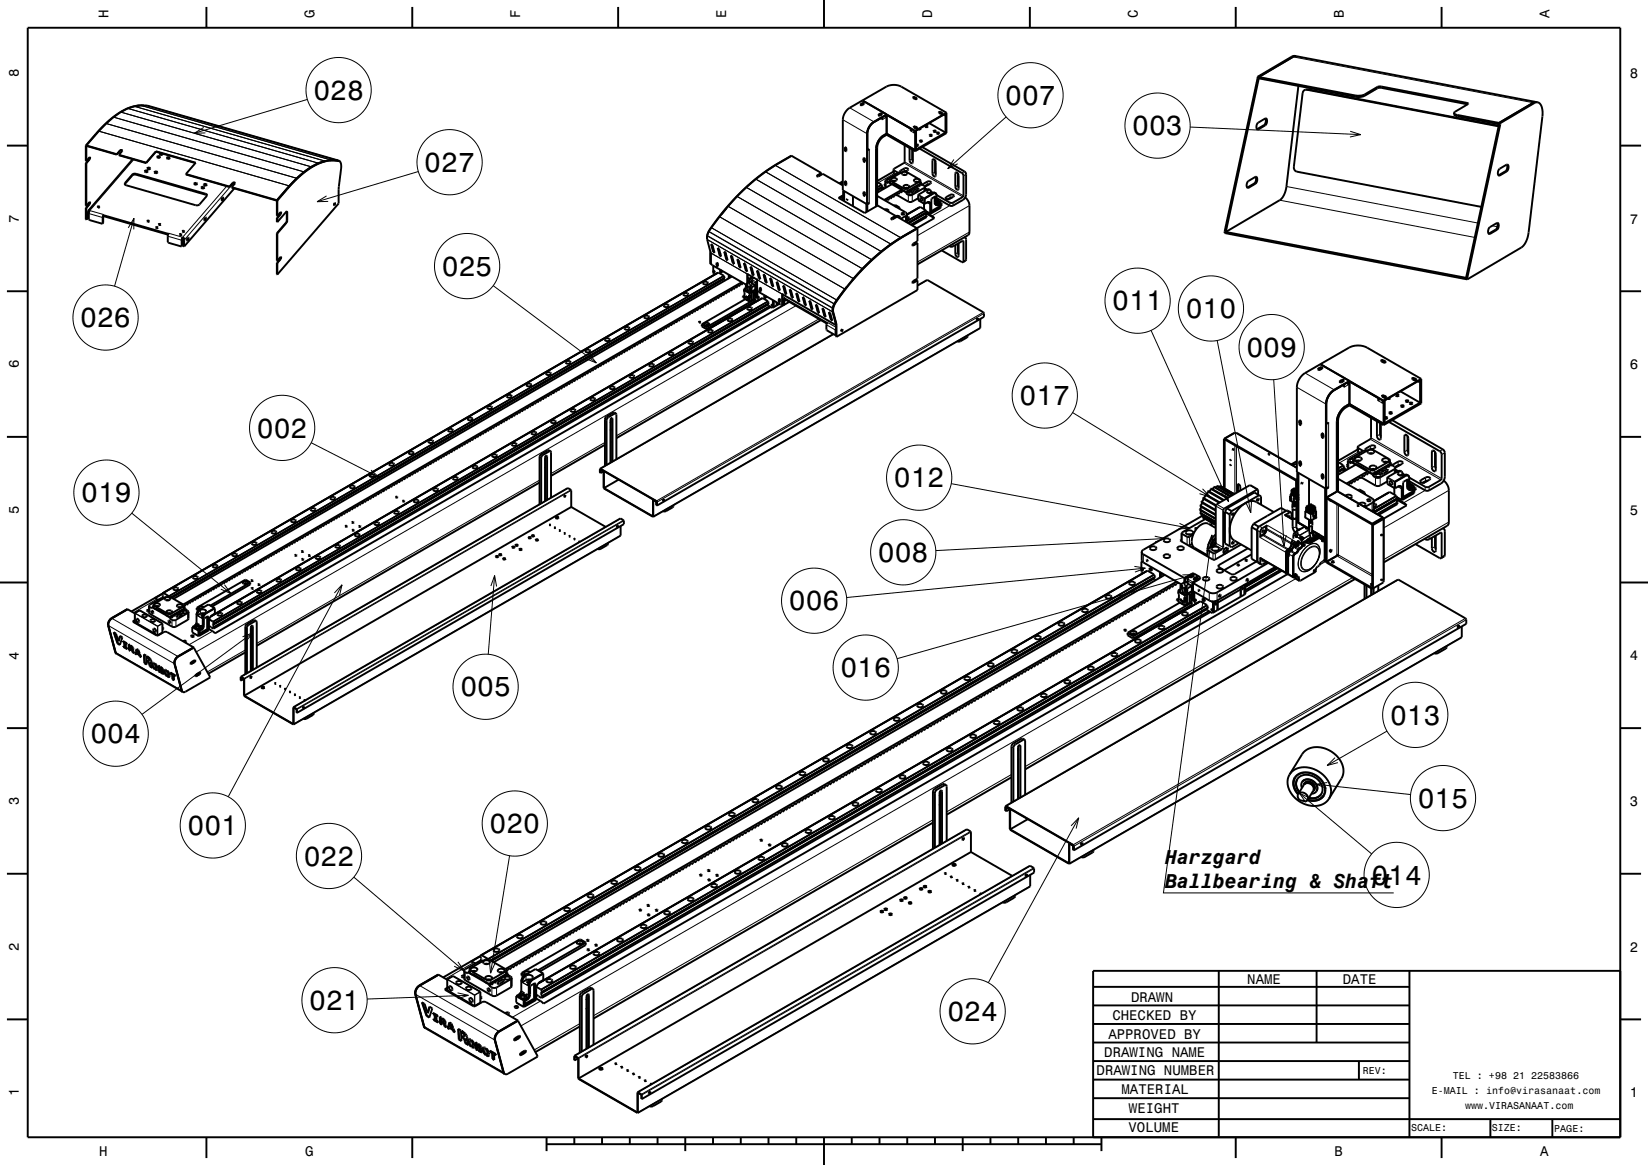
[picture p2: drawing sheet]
<svg xmlns="http://www.w3.org/2000/svg" width="297mm" height="210mm" viewBox="0 0 297 210" stroke-linecap="round" stroke-linejoin="round" font-family="sans-serif">
<defs><g id="words">
<g font-size="5">
<text x="56.5" y="18">028</text>
<text x="181.2" y="18.9">007</text>
<text x="204.1" y="24.4">003</text>
<text x="76.5" y="31">027</text>
<text x="79.6" y="49.7">025</text>
<text x="14.5" y="59">026</text>
<text x="200.5" y="56">011</text>
<text x="213.7" y="57.4">010</text>
<text x="224.6" y="64.3">009</text>
<text x="183.7" y="73">017</text>
<text x="46.3" y="78.9">002</text>
<text x="161.1" y="87.9">012</text>
<text x="14.6" y="90.5">019</text>
<text x="158.2" y="101.3">008</text>
<text x="142.2" y="110">006</text>
<text x="83" y="125.6">005</text>
<text x="151.5" y="122.1">016</text>
<text x="250.5" y="130.6">013</text>
<text x="16.3" y="134">004</text>
<text x="255.5" y="145.6">015</text>
<text x="33.8" y="150.5">001</text>
<text x="88.2" y="150.2">020</text>
<text x="54.7" y="156">022</text>
<text x="247.1" y="159.5">014</text>
<text x="55.7" y="182">021</text>
<text x="170.7" y="184">024</text>
</g>
<g font-size="3.6">
<text x="210" y="155.8">Harzgard</text>
<text x="210" y="160.1">Ballbearing &amp; Shaft</text>
</g>
<g font-size="2.5">
<text x="19.6" y="3.3" transform="rotate(-90 19.6 3.3)">H</text>
<text x="56.7" y="3.3" transform="rotate(-90 56.7 3.3)">G</text>
<text x="93.8" y="3.3" transform="rotate(-90 93.8 3.3)">F</text>
<text x="130.9" y="3.3" transform="rotate(-90 130.9 3.3)">E</text>
<text x="168" y="3.3" transform="rotate(-90 168 3.3)">D</text>
<text x="205.1" y="3.3" transform="rotate(-90 205.1 3.3)">C</text>
<text x="242.2" y="3.3" transform="rotate(-90 242.2 3.3)">B</text>
<text x="279.3" y="3.3" transform="rotate(-90 279.3 3.3)">A</text>
<text x="3.4" y="13.9" transform="rotate(-90 3.4 13.9)">8</text>
<text x="293.7" y="14">8</text>
<text x="3.4" y="40.1" transform="rotate(-90 3.4 40.1)">7</text>
<text x="293.7" y="40.3">7</text>
<text x="3.4" y="66.4" transform="rotate(-90 3.4 66.4)">6</text>
<text x="293.7" y="66.5">6</text>
<text x="3.4" y="92.6" transform="rotate(-90 3.4 92.6)">5</text>
<text x="293.7" y="92.8">5</text>
<text x="3.4" y="118.9" transform="rotate(-90 3.4 118.9)">4</text>
<text x="293.7" y="119">4</text>
<text x="3.4" y="145.1" transform="rotate(-90 3.4 145.1)">3</text>
<text x="293.7" y="145.3">3</text>
<text x="3.4" y="171.4" transform="rotate(-90 3.4 171.4)">2</text>
<text x="293.7" y="171.5">2</text>
<text x="224.8" y="177.3">NAME</text>
<text x="242" y="177.3">DATE</text>
<text x="200.5" y="183.9">CHECKED BY</text>
<text x="203.8" y="180.5">DRAWN</text>
<text x="199" y="190.6">DRAWING NAME</text>
<text x="199.7" y="187.2">APPROVED BY</text>
<text x="3.4" y="197.6" transform="rotate(-90 3.4 197.6)">1</text>
<text x="197.6" y="193.8">DRAWING NUMBER</text>
<text x="202.1" y="197.2">MATERIAL</text>
<text x="293.7" y="197.8">1</text>
<text x="203.5" y="200.6">WEIGHT</text>
<text x="17.9" y="208.4">H</text>
<text x="55" y="208.4">G</text>
<text x="203.4" y="204.1">VOLUME</text>
<text x="240.5" y="208.4">B</text>
<text x="277.6" y="208.4">A</text>
</g>
<g font-size="1.8">
<text x="245.6" y="193.6">REV:</text>
<text x="258" y="197.2">E-MAIL : info@virasanaat.com</text>
<text x="261.8" y="194.6">TEL : +98 21 22583866</text>
<text x="254.3" y="203.9">SCALE:</text>
<text x="264" y="199.9">www.VIRASANAAT.com</text>
<text x="268.8" y="203.9">SIZE:</text>
<text x="280.1" y="204">PAGE:</text>
</g>
</g></defs>
<g fill="none" stroke="#000" stroke-width=".35">
<path d="M5 5h287v200h-287zM23 19.5l-1.2 .7M23 19.5h.1M24.2 19.2l-1.2 .3M24.2 19.2h.1M25.1 19l-.6 .1M25.4 19h.1M25.4 19l-1.2 .2M25.4 19h1.1M25.9 19h-1.1l-1.2 .3-1.3 .6-1.2 .7-2.5 2.1-3.1 3.5M26.5 19h.1M26.5 19l34.4 9.9"/>
<path d="M37.2 1.3v3.7M74.3 1.3v3.7M111.4 1.3v3.7M148.5 0v5M155.1 18.8l.3-.2 .4 .1-.4 .3h-.2zM155.4 18.1l4.3-2.5a2.98 2.98 0 0 1 2.7 0l8.2 4.7M155.4 18.1l-2.3 1.3a2.74 2.74 0 0 0-1.2 2.2v12.7l4.4 2.5M155.4 18.1l9.5 5.5M155.5 18.9l-.2-.1 .2 .1M155.7 18.7h.1M155.7 18.7h-.3l-.3 .2M164.5 17.6l.4-.1 .3 .3-.3 .1z"/>
<path d="M164.5 17.6h.4l.3 .2M164.8 17.8l.1-.1 .1 .1h-.2M185.6 1.3v3.7M222.7 1.3v3.7M226.6 13.8v.3M226.6 13.8l.3 .1M226.6 14.1l-5.9 27.7M226.6 14.1h.3M226.9 13.9l17.5 3.3 1.4-.1 2.4-1.4 .5-.1 15.7 2.9 .2 .2-2.4 1.4-.2 .3M226.9 13.9v.2M226.9 14.1l17.5 3.4 1.4-.2 2.5-1.4 .4-.1 15.8 3M226.9 14.1l-6 27.7"/>
<path d="M233.6 10.1l-.6 .1-6.1 3.7M233.6 10.1l-.7 .1-6.3 3.6M233.6 10.1l43.3 8.3M234 15.5l-2.2 18.1-.4 1.4-.3 .6-.5 .5-9.7 5.7M235.3 16.2a.67 .67 0 0 0-.5 .6l-1.6 13.3a.78 .78 0 0 0 .5 .8l33.3 6.4M235.3 16.2l34.8 6.6M235.3 16.2l.6-.1 34.2 6.6M259.8 1.3v3.7M276.9 18.4l-.6 .1-6.1 3.7M276.9 18.4h.2M277.1 18.4l-.6 .2-6.1 3.6M277.1 18.4a1.87 1.87 0 0 1 .9 2.1l-2.5 21.4-.4 1.5-.5 .8-.5 .4-9.7 5.8"/>
<path d="M1.2 26.3h3.8M15.5 26.2l.1 .1M15.5 26.2v2.8h.1M15.5 29.4v7.7h.1M15.5 37.5v2.1h.1M15.5 29.4h.1M15.5 37.5h.1M15.6 37.1l.6-.7-.1 .4-.5 .7M15.6 26.3v2.7M15.6 29.4v7.7M15.6 37.5v2.1M15.6 26.2l5.4 1.6"/>
<path d="M15.6 26.2l5.4 1.7M15.6 26.2v.1M15.7 38.3v1.1M15.7 38.3h.2M15.7 39.4l-.1 .2M15.7 39.4h.2M15.8 38.2l-.1 .1M15.8 38.2h.2M15.9 38h.3l-.2 .5 .1 1.2 2.4 .6M15.9 38l-.1 .2M15.9 38.3v1.1M16 39.4h-.1"/>
<path d="M16 38.2l-.1 .1M16.1 38.1l-.1 .1M16.1 28.3l.1 .1-.1 .4-.5 .6M16.1 28.3l-.5 .7M16.2 28.3l-.2 .4-.5 .7M16.2 36.4l-.2 .4-.5 .7M17.6 37.4h.3M17.6 37.2l.3 .1-.2 .1-.1-.1zM17.7 37.3v.1M17.8 23.6l-2.2 2.6M17.8 23.6h.1M18.6 38.8l11.7 3.4 .1-.2-.2 .6 .1 1.2 2.4 .6"/>
<path d="M18.6 38.8l-.1 1.5M18.6 38.8v.1l11.7 3.4M18.6 39v1.2l-.1 .1M18.7 38.7l-.1 .1M19.1 22.3l-1.3 1.3M19.1 22.3h.1M20.5 21.1l-1.4 1.2M20.5 21.1h.1M21 27.8v.1M21.4 27.9l4.9 1.5M21.4 27.9l4.9 1.4M21.7 20.2l-1.2 .9"/>
<path d="M21.8 20.2h-.1M22 27.2v-.1l-.3-.1-.7 .8M22 27.2l-.6 .7M22 27.2l-.3-.1-.7 .8M22.5 33.2l1.4-1.6 .6-.1 12.6 3.6 .2 .2M23.9 31.4l.6-.1 12.6 3.6 .2 .3-1.4 1.7-.6 .1-12.8-3.7v-.3zM23.9 28.7l-8 9.3M26.1 31h.5M26.1 30.8l.2-.1 .3 .2-.4 .1zM26.3 29.3v.1M26.6 30.5h.4M26.6 40h.2"/>
<path d="M26.6 30.3l.4-.1 .1 .2-.4 .1zM26.6 39.8l.3 .1-.3 .1-.1-.1zM27.9 31.1h.4M27.9 31l.2-.1 .3 .2-.4 .1zM28.1 27.3l7.2 2-1.8 2.1M28.1 27.4l7.1 2M28.1 27.3v.1M28.1 27.4l-1.8 2M28.1 27.3l-1.8 2M28.3 28.4h.5M28.4 28.2h.4l.1 .1-.4 .1zM28.8 27.9h.5"/>
<path d="M29.1 27.6l-.4 .2 .1 .1 .5-.1-.1-.1M29.1 27.8h.1M30.1 28.6h.5M30.1 28.4h.4l.1 .1-.4 .1zM33.5 31.4l7.9 2.2M33.5 31.4l7.9 2.3M35 33.1l.4-.1 .1 .1-.2 .2-.2-.1zM35 33.2h.5M36.3 33.8l.4-.1 .1 .1-.2 .2-.2-.1zM36.3 33.9h.5M36.7 33.2h.4l.2 .1-.3 .2-.2-.1zM36.8 33.4h.4"/>
<path d="M36.9 39.3l-.1 .3M37 39.2l.1 .1-.2 .5zM40.1 35.7l-.1 .3M40.1 35.6l.1 .1-.2 .5zM41.4 33.6l.6-.7h.3l.1 .2-.6 .7M41.4 33.6v.1M41.8 33.8l8.1 2.3M41.8 33.8l8.1 2.4M42.2 34l-9 10.4M42.4 33h-.4l-.6 .7M49.9 36.1l.1 .1M49.9 36.1l.1 2.8"/>
<path d="M49.9 39.3l.1 .7M49.9 39.3h.1M49.9 36.1h.1M50 38.9l.6-.7v.4l-.6 .7M50 36.2v2.7M50 39.3v.7M50.6 38.2l-.1 .4-.6 .7M51.7 38.1l.1 .1-.1 1.7-1.7 2.2M51.7 38.1l-1.7 1.9M51.7 38.1v1.8l-1.8 2.1M52.1 33.5l-2.2 2.6M52.1 33.5h.1"/>
<path d="M53.5 32.1l-1.4 1.4M53.5 32.1h.1M54.8 31l-1.3 1.1M54.8 31h.1M57.4 29.4l-1.3 .7-1.3 .9M57.4 29.4h.1M58.6 29l-1.2 .4M58.6 29h.1M58.8 29h-.2M59.7 28.9h.1M59.7 28.9h-.2M59.7 28.9h1.2"/>
<path d="M60.3 36.7l.1-.1v.1l-.2 .3zM60.3 36.6l-.1 .4M60.9 28.9h.1M60.9 28.9l.4 .2M61 29l-1-.1-1.1 .1-1.2 .3-1.1 .5-2.3 1.7-2.6 2.6M61 29h.1M61.1 29v.1M61.1 29l-1.3-.1-1.1 .2-1.2 .4-1.5 .8-1.4 1-1.3 1.2-3.3 3.7M61.1 29.1a1.29 1.29 0 0 1 .4 1.4l-.5 3.4v2.8l-11 12.8M129.7 39.1a8.1 8.1 0 0 0-2.2 3.3l-.1 .7 .7 2.5v2M129.7 39.1h.1M130.9 37.6l-.9 1"/>
<path d="M131.2 37.2l-1.5 1.9M131.2 37.2h.1M132.8 35.4l-1.6 1.8M132.8 35.4h.1M137.9 31l-1.7 1.3-3.4 3.1M138 31h-.1M139.7 29.8l-1.7 1.2M139.7 29.8h.1M139.7 29.8l3-1.7 5.3 3.1M142.7 28.1l-3.8 2.2-3.4 2.5-3.3 3.2-2.8 3.4a10.9 10.9 0 0 0-2 3.1v.6M142.7 28.1h.1M147.7 31.7h-.1"/>
<path d="M147.8 31.6h-.2l.1 .1M147.8 31.6h.1M147.9 31.3l.2 .2M148 31.2l-.8 .5 .3 .1 .8-.5 3.6 2.1M148 31.2l-.8 .6M151.6 35.5l.2 .1M151.7 35.4l.1 .1M151.8 35.5v.6M151.8 35.6l.1 .1M151.9 33.1l-.5 .1M151.9 32.7l-.7 .4M151.9 35.7v.4"/>
<path d="M152 35.5l-.2 .1M152 35.6l-.1 .1M152 35.4l-.2 .1M152 34.3v1.9M152 35.2l-.9 .5 4.7 2.7 2.4-1.3 3.2 1.8M152 35.3l-.8 .4M152.1 34.4v1.9M152.3 32.7l.2 .2v.5l-.3-.3zM152.3 26.6l.2 .2v.5l-.3-.3zM152.3 32.7v.4l.2 .3M152.3 26.5v.5l.2 .2M152.5 26.9l-.1-.1v.1l.1 .1"/>
<path d="M152.5 33l-.1-.1v.1l.1 .1M152.6 35.9h.1l-.1 .2zM153.7 35.4v1.8M155.6 34.6l.3 .3-.1 .4-.2-.2zM155.6 28.5l.3 .3-.1 .4-.2-.3zM155.7 34.6v.4l.2 .3M155.7 28.5v.4l.2 .3M155.9 34.9l-.2-.1v.2h.2M155.9 28.8l-.2-.1v.1l.2 .1M156.1 36.8v1.4M156.3 36.8h.1M156.5 27l.2-.1-.4 .2"/>
<path d="M156.6 36.6h.1M156.7 36.6l-.4 .1M156.7 36.6l-.4 .2M157.5 22a2.62 2.62 0 0 0-1.2 2.1v14M158.1 35.3l5.1 3 .2 .3M158.1 32.8l.7 .5 .2 .4M158.3 20.7l.2 .1M158.3 20.6l.4-.1 .3 .1-.4 .2h-.2zM158.3 20.7v.1M158.9 33.8l.1 .4M158.9 33.8l.4 .3M158.9 33.8h.1"/>
<path d="M158.9 20.7l-.3-.1 .2 .1M159 33.8l.4 .2M159 20.6l-.4-.1-.3 .2M159 21.4v.1M159 21.5h.1M159 21.5v-.3l-1.5 .8M159 33.7l-.9 .6M159 33.7h.1M159.4 37.8l.1-.1a.52 .52 0 0 1 .7 .3l-.1 .1M159.5 20.9l.1 .3M159.5 33.2l-.1 .1 .1 .2M159.5 32.6l.6 .4v-.2"/>
<path d="M159.5 32.6l.1 1.3M159.6 21.2h.1M159.8 36v.1M159.8 36.1l-.1 .1M159.8 24.3a2.72 2.72 0 0 0-1.7 2.3v10.5M159.8 24.3v-3.7l-2.3 1.4a2.73 2.73 0 0 0-1.2 2.1v12.7M159.8 20.7l-.2 .1v.4M159.8 24.3l5.1 3M159.8 20.7l5.1 3M159.8 20.7l-2.3 1.3M159.8 36h.1M159.8 36h.2"/>
<path d="M159.9 35.9l-.1 .1M159.9 35.9h.1M159.9 35.9v.1M159.9 36h.1M160.1 32.8l3.2 1.9M160.2 35.8l-.2 .2M160.2 35.8h.1M160.3 35.7l.1 .1M160.3 32.4l.2 .6M160.3 32.4l2.8 1.7 .4-.1 2.4-1.5M160.3 32.4l2.4-1.5h.4l2.8 1.6M160.3 32.8h-.2"/>
<path d="M160.4 32.3l-.6 .2 .3 .3M160.4 35.7l-.2 .1M160.4 35.7v.1M160.4 35.7h.1M160.7 32.2l.3-.2a.47 .47 0 0 1 .6 .4 .61 .61 0 0 1-1-.1zM160.7 35.5l-.3 .3M160.7 35.5h.1M160.8 35.4l.1 .1M160.8 35.4l-.1 .1M160.8 33.2v-.1l1.8 1v.2M160.9 33.1l-2.8 1.6M160.9 32.6h.4"/>
<path d="M161 30.6l.9 .5M161 30.6v.5l.4 .3M161 30.9l-2.9 1.7M161.1 37l.2-.1 .8 .5M161.2 35.2l-.3 .3M161.2 35.2h.1M161.2 39.3h-.1l-.1 .1M161.2 35.1l.2 .1M161.3 39.1l.2 .1M161.3 39.1h.1M161.3 37.2l.4 .2M161.3 35.1l-.1 .1"/>
<path d="M161.3 35.1h.1M161.3 35.1l.1 .1M161.4 39l.1-.1a.52 .52 0 0 1 .7 .3l-.1 .1M161.4 38.9l-.8 .5 .3 .1 .8-.4 3.6 2M161.4 39l-.8 .5M161.4 38.9v.1M161.6 35.1l2.3 1.3h.5l1.1-.7M161.6 35l-.2 .2M161.6 34.9v.1M161.7 34.9h-.1M161.7 34.9l.2 .1M161.8 34.8l-.1 .1"/>
<path d="M161.8 34.8h.1M161.8 34.8l.1 .2M162.1 37.5h-.2M162.1 34.7l-.2 .3M162.1 34.7h.1M162.1 37.4v.1M162.1 37.4v.3M162.2 34.6l-.1 .1M162.2 34.6l.1 .1M162.3 34.6h-.1M162.3 34.6h.1M162.3 34.6v.1"/>
<path d="M162.4 31.1l-.6 .1-2.1 1.2-.2 .2M162.5 38.4h.2l.3 .1-.3 .2h-.2zM162.5 31.2l.4-.2a.51 .51 0 0 1 .6 .3 .53 .53 0 0 1-.5 .3 .53 .53 0 0 1-.5-.4zM162.6 34.4l-.3 .3M162.6 34.2l-3.3 1.8M162.8 31.5h.4M162.9 33.5l.4-.2a.47 .47 0 0 1 .6 .3 .61 .61 0 0 1-1.1 0zM163 26.2v3l-2 1.4M163.1 33.9h.4M163.2 30.9l.5-.4a.5 .5 0 0 0-.7-.1l-.7 .4-.2 .1 .1 .2M163.3 34.7v.2M163.3 30.8l-.3 .1"/>
<path d="M163.4 34.5l.1 .1M163.4 34.5l.3 .2M163.4 39.9l.1 .1M163.4 38.6l-.2 .4-.9 .4M163.4 38.6v1.4M163.4 39l.4 .3-.4 .2M163.5 34.6v.2l-.2 .1M163.5 34.6l-.2 .1M163.5 40v.1M163.5 40l-.1 .1M163.7 34.4h.1M163.7 34.8a.5 .5 0 0 1 .8 0 .45 .45 0 0 1-.4 .3 .45 .45 0 0 1-.4-.3z"/>
<path d="M163.7 34.4v.3M163.8 34.3h.1M163.9 34.3l.1 .2-.3 .2M163.9 34.3l-.2 .1M163.9 34.2l.3 .2M163.9 26.7v2.2a.5 .5 0 0 0 .5 .5l.1-2.4M164.1 23.2v.4M164.1 23.6h.1M164.1 34.1h.1M164.2 34.1v.3M164.3 23.3l-.1 .3M164.3 34h.1"/>
<path d="M164.3 34l.1 .3-.2 .1M164.3 34l-.1 .1M164.4 34l.2 .1M164.4 27v1.6l.1 .4M164.6 34.4l.7-.4 .3 .1-.8 .5h-.2zM164.6 33.8v.1M164.6 33.9v.2M164.7 22.9l.3-.1 .4 .3-.4 .1zM164.7 22.9h.3l.4 .2M164.8 32.4l.3-.2a.47 .47 0 0 1 .6 .4 .61 .61 0 0 1-1-.1zM164.8 23.8l-.1 .2M164.8 23.9l-.1 .1"/>
<path d="M164.8 33.7v.1M164.8 33.8l.1 .2-.3 .1M164.8 33.8l-.2 .1M164.8 33.7l.3 .2M164.9 23.1l.1-.1 .1 .1h-.2M164.9 23.6v3.7M164.9 23.7l-.1-.1-.1 .4M165 32.8h.4M165.1 33.6h.1M165.1 26.1l.4 .1-.4 .1M165.1 23.6v3.4M165.1 33.6v.3"/>
<path d="M165.1 26.3h.3M165.2 33.5h.1M165.3 33.5l.1 .2-.3 .2M165.3 33.5l-.2 .1M165.3 33.4l.3 .2M165.5 36.1h.1M165.5 36.1l1.1 .7M165.5 35.1v.1M165.5 35.1v1M165.5 33.3h.1M165.6 33.3v.3M165.7 37.4h.1"/>
<path d="M165.7 33.2h.1M165.7 26.8l7.6 4.4 .3 .3v3.8l-.1 .2-1.7 1-.4 .1-2.6-1.5M165.7 25.4l.2-.1 .3 .1-.4 .1zM165.8 33.2l.1 .2-.3 .2M165.8 33.2l-.2 .1M165.8 33.3l.1 .1M165.8 25.5h.3M165.8 37.3h.1M165.8 37.3l-2.4 1.4M165.8 33.1h.1M165.8 23.1l.1 .2h-.4h.3M165.9 37.3l.9 .6 .2 .4-3.3 1.9"/>
<path d="M165.9 35.7v-.1a.4 .4 0 0 1 .3 .6l-.3-.2zM165.9 32.5l-.1 .7-2.3 1.2h-.6M165.9 32.9l.2 .1M165.9 33.1v.3M166.1 33v.3M166.1 33l-.2 .1M166.1 33.3l.6 .4M166.1 33.3l-.2 .1M166.2 26.5l7.6 4.4 .3 .3v3.9l-.4 .8-1.9 1.2h-.4l-2.6-1.4M166.3 33.3h.1M166.5 36.7v1M166.6 36.7h.1"/>
<path d="M166.7 33.7l-.2 .2-2.1 1.2a.99 .99 0 0 1-1.1-.2M166.7 36.7l.5-.3a.36 .36 0 0 1 .4 .1 .36 .36 0 0 1 .1 .4v1.6M166.7 33.9l.4 .3M166.7 33.7v.7M166.7 36.7l-.1 .1M166.8 22.8l.3-.1 .1 .1-.4 .1zM166.8 38.4l.2 .5M166.8 38.4l1.6 .9M166.8 38.4h.1M166.8 22.9h.3M166.9 38.1l.8 .4M166.9 38.3l1.5 1"/>
<path d="M167 33.5h-.2M167 38.9v.2l-2.6 1.5M167 38.9l-2.8 1.6M167.1 36.5l.2-.1 .3 .3 .1 1.8M167.5 33.2l-.9 .4 .4-.1 .8-.6a.5 .5 0 0 0-.7-.2l-.8 .6M167.5 24.4l.2-.1 .3 .1-.2 .1zM167.6 24.5h.3M167.6 34.2a.33 .33 0 0 0-.4 .1 .33 .33 0 0 0 0 .5l.5 .1 .3-.1M167.6 34.2l.2 .4M167.6 34.2l-.4-.1-1.7 1M167.7 38.5h.1M167.8 34.6l-.4 .2"/>
<path d="M167.8 34.6h.1M167.8 34.6l.2 .2M167.8 34.6l.3 .1M167.8 38.2h.1M168 34.8l.3-.1 .3 .1M168.1 28.7a.5 .5 0 0 1 .5 .5l-.1 2.6a.5 .5 0 0 1-.5-.5zM168.2 23.6l.4-.1 .1 .2-.4 .1zM168.3 23.8h.3M168.4 39.3l-6.5 3.8-3 2.2-3.6 3.3-3.3 3.8a11.1 11.1 0 0 0-1.9 3.2v.6l.6 2.4M168.4 35.5l.1 1.2 .3 .3M168.5 28.9v2.1l.1 .4M168.6 35.4v1.3l.2 .3"/>
<path d="M168.6 35.4l.1 1.4 .2 .2 .2-.1M168.6 35.4l-.8 .5v2.3M168.6 34.8l.2 .4v1.4M168.6 34.8h-.4l-1.6 .9v1.1M168.8 36.1l.3 .3M168.8 36.3l.1 .1-.1 .2M168.8 36l.2 .1M168.8 35.2a.34 .34 0 0 0-.2-.3 .34 .34 0 0 0-.4 0l-1.5 .9-.1 .9M168.8 24l.2-.1 .3 .1-.2 .1zM168.9 24.1h.3M169 36.1l.1 .3-.3 .3M169 36.1l.5 .3"/>
<path d="M169.1 36.9l-.3 .1M169.1 36.9h.1M169.2 20.3l.3-.1 .4 .3h-.4zM169.2 20.3h.3l.4 .2M169.2 36.9l-.1 .4-1.3 .8M169.2 20.3h.1M169.3 36.8l-.2 .1M169.3 36.8v.6M169.4 36.8h.1M169.4 36.8h-.1M169.4 36.8l-.1 .6-1.5 .8M169.4 20.4h.3l-.2 .1"/>
<path d="M169.4 20.4v.1M169.5 36.7l.3 .1-.3 .2M169.5 36.4l-.5 .3h-.1l-.1-.2M169.5 36.5l-.6 .3-.1-.2M169.5 36.4v1.1l-1.8 1M170 20.7l.2 .1M170.3 20.8h-.1M170.3 20.6l-.1 .2M170.4 20.5v3.4l-3-1.7M170.5 35.5l.7-.4a.45 .45 0 0 1 .7 .2l-.8 .6a.45 .45 0 0 1-.7-.2zM170.6 23.8l-5.7 3.3-5.1-3a3.1 3.1 0 0 0-1.9 2.6v10.5M170.6 20.3v3.7l-5.7 3.3"/>
<path d="M170.6 20.4l-5.7 3.3M170.6 20.3l-5.7 3.3M171.1 35.9h-.1M171.6 35.6l-.8 .3M172.3 31.1a.5 .5 0 0 1 .5 .5l-.1 2.6a.5 .5 0 0 1-.5-.5zM172.6 31.3v2.1l.2 .3M173.9 35.6a2 2 0 0 1 .8 1.5v4.7l-.1 .5-9.3 5.4M224.9 32.7l1.5-.8a.86 .86 0 0 1-.1 1.2l-1.4 .8-.2-.5zM226.3 31.9l.1 .4-.2 .7-1.4 .8M226.6 23.3h-.1M226.6 22.2l1.5-.9a.85 .85 0 0 1-.1 1.3l-1.4 .8-.2-.5zM228 21.4l.1 .4-.2 .6-1.3 .9"/>
<path d="M262 20.4l.6 .3 7.6 1.5M262 20.4l.1 .4 .5 .2 7.6 1.4M270.1 30.5l1.6-.9a.86 .86 0 0 1-.2 1.3l-1.3 .8-.3-.5zM270.2 22.2v.2M270.2 22.2h.2M270.2 22.4l-6 27.7M270.2 22.4h.2M270.4 22.2v.2M270.4 22.4l-6 27.7M271.5 29.7l.2 .4-.2 .6-1.4 .9M292 26.3h3.8M1.2 52.5h3.8"/>
<path d="M28.1 41.1h.3M28.1 40.9l.4 .1-.3 .1-.1-.1zM28.6 40.5h.3M28.6 40.4l.4 .1-.3 .1-.1-.1zM32.4 42.3h.3M32.4 42.2l.4 .1-.3 .1-.1-.1zM32.9 41.8h.3M32.9 42.9l-.2 1.5M32.9 42.9l.2 .2M32.9 42.8l-.2 .4v1.2M32.9 42.8l.4 .4M32.9 42.8v.1"/>
<path d="M32.9 41.6l.4 .1-.3 .1-.1-.1zM33 43.3h.2M33 43.3v1M33 44.3v.1M33 44.4h.2M33.1 43.1l-.1 .2M33.1 43.1l.2 .1M33.2 43.3v1.1M33.3 43.2l-.1 .1M33.8 42.9l-.1 .4M33.9 42.8l.1 .1-.2 .5zM49.9 42l.1 5"/>
<path d="M49.9 47.4l.1 2.1M49.9 42l.1 .1M49.9 47.4h.1M50 47l.6-.7v.4l-.6 .7M50 42.1v4.9M50 47.4v2.1M50.6 46.3l-.1 .4-.6 .7M112.7 59l.2-.1a.44 .44 0 0 1 .6 .3 .5 .5 0 0 1-.5 .2 .5 .5 0 0 1-.5-.3zM116.2 57l.2-.1a.44 .44 0 0 1 .6 .2 .5 .5 0 0 1-.5 .3 .5 .5 0 0 1-.4-.3zM118.3 59.9l-.3 .4M118.3 59.9l.2 .1M118.4 59.9h-.1"/>
<path d="M118.4 59.9h.1M118.4 59.9l.1 .1M118.8 59.6l-.3 .4M118.8 59.6l.2 .1M118.9 59.6h-.1M118.9 59.6h.1M118.9 59.6l.1 .1M119.3 59.4h.1M119.3 59.3l-.3 .4M119.4 59.3v.1M119.4 59.3h-.1M119.7 54.9l.5-.1 .3 .3a.5 .5 0 0 1-.4 .3 .5 .5 0 0 1-.5-.4z"/>
<path d="M119.7 59.1l.2 .1M119.8 59l-.4 .4M119.8 59l.1 .1M119.9 59.1v.1M120.2 58.8l-.3 .4M120.2 58.8l.2 .1M120.7 58.5l-.3 .4M120.7 58.5l.1 .1M121.2 58.3l-.4 .3M121.2 58.3l.1 .1M121.2 58.2v.1M121.3 58.2v.2"/>
<path d="M121.3 58.2h-.1M121.6 58l.2 .1M121.7 58l-.4 .4M121.7 58h.1M121.7 58l.1 .1M122.1 57.7l-.3 .4M122.1 57.7l.2 .1M122.2 57.7h-.1M122.2 57.7h.1M122.2 57.7l.1 .1M122.6 57.5h.1M122.7 57.4l-.4 .4"/>
<path d="M122.7 57.5h.1M122.7 57.4v.1M123 57.2l-.3 .3M123 57.2l.2 .1M123.3 52.9l.2-.1a.44 .44 0 0 1 .6 .3 .5 .5 0 0 1-.5 .2 .5 .5 0 0 1-.4-.3zM123.5 57l-.3 .3M123.5 57h.1M123.5 56.9l.2 .1M123.6 56.9l-.1 .1M123.6 56.9h.1M123.6 56.9l.1 .1M123.9 56.7l-.2 .3"/>
<path d="M123.9 56.7h.1M124 56.6l-.1 .1M124 56.6l.1 .1M124.1 56.6h-.1M124.1 56.6v.1M124.1 56.6h.1M124.4 56.5l-.3 .2M124.4 56.4v.1M124.5 56.4h-.1M124.5 56.4l.1 .1M124.6 56.3l-.1 .1M124.6 56.3v.1"/>
<path d="M124.6 56.4v.1M124.9 56.2l-.3 .3M124.9 56.2h.1M124.9 56.1v.1M124.9 56.1l.2 .1M125 56.1l.1 .1M125 56.1h.1M125 56.1h-.1M125.3 55.9l-.2 .3M125.3 55.9h.1M125.4 55.8l-.1 .1M125.4 55.8l.2 .1"/>
<path d="M125.5 55.8h.1M125.5 55.8h-.1M125.5 55.8l.1 .1M125.9 55.6l-.3 .3M125.9 55.5l.1 .1M126 58l.3 .1h-.3zM126 55.5v.1M126 55.5l-.1 .1M126 55.6h.1M126.3 55.4l-.3 .2M126.3 55.4h.1M126.3 55.3v.1"/>
<path d="M126.3 55.3l.2 .1M126.4 55.2l-.1 .1M126.4 55.2l.1 .2M126.4 55.2h.1M126.8 55.1l-.3 .3M126.8 55.1h.1M126.8 50.8h.2a.44 .44 0 0 1 .6 .2 .5 .5 0 0 1-.5 .3 .5 .5 0 0 1-.4-.3zM126.8 55v.1M126.8 55l.2 .1M126.9 58.4a.52 .52 0 0 1 .9 .1 .5 .5 0 0 1-.5 .2 .5 .5 0 0 1-.4-.3zM126.9 55h-.1M126.9 55h.1"/>
<path d="M126.9 55l.1 .1M127.1 58.7l.2-.2 .3 .2h-.4M127.2 58.7h.1M127.2 58.7h.3M127.2 54.8l-.2 .3M127.2 54.8h.1M127.3 54.7l-.1 .1M127.3 54.7l.1 .1M127.4 54.7h-.1M127.4 54.7v.1M127.4 54.7h.1M127.7 59.5l.4-.1 .4 .3a.5 .5 0 0 1-.5 .3 .5 .5 0 0 1-.4-.4z"/>
<path d="M127.7 54.6l-.3 .2M127.7 54.5v.1M127.8 54.5h.1M127.9 54.4l-.2 .1M127.9 54.4h.1M127.9 54.4v.1M128 45.3l.1 2.3M128.1 47.3l.3 .5 6 3.5M128.2 44l.2 .1 .4 1.5-.3-.2zM128.2 47.6h-.1M128.2 54.2l-.3 .3M128.2 54.2l.2 .1"/>
<path d="M128.2 44.1l.4 1.3M128.3 54.2h-.1M128.3 54.1l.1 .2M128.3 54.1v.1M128.5 47.9v1.3l.3 .3M128.6 48.8l.2 .1v.2l-.2-.2zM128.6 45.4h-.1M128.6 45.4l.1 .1M128.6 48.9h.1M128.6 48.8l.2 .3M128.7 48.9v.1M128.7 48.9h.1"/>
<path d="M128.7 49h.1M128.7 53.9l.2 .1M128.8 53.9l-.4 .4M128.8 53.9h.1M128.8 53.9l.1 .1M129.2 53.6l-.3 .4M129.2 47.4l.2 .2v.4l-.3-.2zM129.2 53.6l.1 .1M129.2 47.4v.3l.2 .3M129.3 49.2l-100.1 57.8M129.3 49.2h.1M129.3 53.6h-.1"/>
<path d="M129.3 53.6h.1M129.3 53.6v.1M129.3 44.7l.3 .1 .4 1.4-.3-.1zM129.3 47.5l.1 .2M129.4 47.5h-.1M129.4 44.7l.4 1.4M129.6 53.4l.2 .1M129.7 53.3l-.4 .4M129.7 53.3l.1 .1M129.7 45.5h-.1M129.8 53.4v.1M129.8 46.1h-.1"/>
<path d="M129.8 46.1h.1M129.8 45.8l.1 .1M129.8 48.7l.2 .1 .1 .3h-.2zM129.8 45.7v.1M129.9 48.7l.2 .4M129.9 48.7l.2 .3M130.1 53.1l.2 .1M130.2 53.1l-.4 .4M130.2 53.1h.1M130.2 53.1l.1 .1M130.4 49.7l-1-.6-100 57.8M130.4 49.7h.1"/>
<path d="M130.4 50.3l.3 .3M130.4 49.7l.1 .1M130.4 50.2v.1M130.5 49.8h.1M130.5 49.8l.1 .2M130.5 45.4l.3 .1 .3 1.4-.2-.1zM130.6 52.8l.1 .1M130.6 45.4l.4 1.3M130.6 50h.1M130.6 50l-99.7 57.7M130.6 45.5l.2 .3-.1 .1M130.7 52.8l-.4 .4"/>
<path d="M130.7 52.8h.1M130.7 52.8v.1M131 46.7l.1 .1M131 46.7l-.1 .1M131.1 52.6h.1M131.2 52.5l-.5 .4M131.2 52.5h.1M131.2 50.2l-.1 .1M131.2 52.5v.1M131.2 50.3h-.1M131.2 57.5l.5-.1 .3 .3a.5 .5 0 0 1-.5 .2 .5 .5 0 0 1-.4-.3zM131.3 49.5v.7"/>
<path d="M131.5 49.6v.5M131.5 52.3l.2 .1M131.6 52.2l-.4 .4M131.6 52.2v.1M131.6 52.3l.1 .1M131.7 46l.2 .2 .4 1.4-.2-.1zM131.8 46.1l.3 1.3M131.9 49.8l-100.6 58.2M132 52l-.3 .4M132 52l.2 .1M132.1 47.2h.1M132.1 46.7l-.1 .1"/>
<path d="M132.1 52h-.1M132.1 52h.1M132.1 52l.1 .1M132.1 47.4l.2 .1M132.1 47.4v.1M132.5 51.7l-.3 .4M132.5 51.7l.1 .1M132.5 51.7h.1M132.6 51.7v.1M132.9 46.7l.2 .2 .4 1.4-.2-.1zM132.9 51.5l-.3 .3M132.9 51.5l.2 .1"/>
<path d="M133 46.8l.3 1.3M133.1 51.4v.1M133.1 51.4l-.2 .1M133.1 51.5v.1M133.3 48.1l.2 .1M133.3 48.1v.1M133.4 51.2l-.3 .4M133.4 51.2l.2 .1M133.5 51.2h-.1M133.5 51.2h.1M133.5 51.2l.1 .1M133.7 50.9l-100.7 58.1"/>
<path d="M133.8 51l-.2 .3M134.1 47.4l.2 .1 .4 1.5-.3-.2zM134.1 52.2l1 .6M134.1 52.1l.1 1.2h-.1M134.1 53.4l-.3 .1 .3 .1M134.1 53.3v.5l1 .6 .7-.4M134.1 53.3h.1M134.1 47.5l.4 1.3M134.2 53.2l-.1 .1M134.3 53.9l-7.8 4.6M134.4 51.3h.1M134.4 51.2l.4 .2-.3 .2"/>
<path d="M134.4 51.2v1.1l-.3-.2M134.4 51.9l-.3 .2M134.4 53.5l.1 .1M134.5 53.5h-.1M134.5 53.5v.1M134.5 53.6h.1M134.5 53.5h.1M134.5 48.8l.1 .1M134.5 48.8h-.1M134.6 53.6h.1M134.5 51.6l.4 .1M134.5 51.6l-.1 .2 .3 .1"/>
<path d="M134.6 53.6v.1zM134.7 51.5l-.2-.1v.2M134.7 53.8h.1M134.7 53.7h.1M134.7 50.1l.3 .1M134.7 49.4v1.6M134.7 51.9v.6M134.7 52.5l.4 .2M134.7 54v.1M134.7 53.9l.1 .1M134.8 53.7h.1M134.7 53.9h.1"/>
<path d="M134.8 54l-.1 .1M134.8 55.4h.2a.44 .44 0 0 1 .6 .2 .5 .5 0 0 1-.5 .3 .5 .5 0 0 1-.5-.3zM134.8 53.7v.1M134.9 51.7l-.2 .2M135 53.8v-.7h.2v.7M135 53.8h.2M135 50.7v.6l.3 .1 .2-.1v-.6M135 50.7l.1 .1M135 50.9l-.6 .3M135.1 50.7l.1 .1 .3-.1M135.1 50.7v.1M135.1 50.7h.1"/>
<path d="M135.1 50.7h-.1M135.1 51.6l-.2 .1M135.1 51.6l.3 .2M135.1 52.3l-.4 .2M135.1 51.6v.7M135.1 52.7v.1M135.1 52.3l.3 .2M135.2 51.8l.2 .2-.1 .3-.1-.2zM135.2 48.1l.3 .1 .3 1.4-.2-.1zM135.3 48.1l.4 1.4M135.4 54.2h.1M135.4 52.5l-.3 .2"/>
<path d="M135.4 51.8v.7M135.5 50.7l.1-.4-.3-.2-.2 .6M135.5 50.7l-.4 .1M135.5 50.7v.1M135.5 50.7h.1M135.5 51.1l.6 .3M135.6 49.9l-.6 .4v.6M135.7 49.5l.1 .1M135.7 49.5h-.1M135.7 54l-.2 .1M135.8 50l.2 .1M135.8 54h.1"/>
<path d="M135.8 54v-1.5l-.4 .3v1.4M135.8 53.9v.1M135.8 50v.1M136 52.9v.1M136 53.2l.1 .1M136 53h.1M136 53.8l.1 .1M136.1 52.3l-1 .5M136.1 53.3h.1M136.1 54.3l-8.7 5-.9-.4v-.4M136.1 53.3v.5l-.3 .2M136.1 51.4l-.1 1.9h.1"/>
<path d="M136.1 51.4l-.7 .4M136.1 52.2l-1 .6M136.1 53.9l-8.7 5.1-.9-.5M136.1 54.2v.1M136.1 53.9v.3M136.1 53.6h.1M136.3 51l.1 .1M136.3 52.2l.2 .1M136.3 51v2.4l-.2 .2M136.3 50.4l.1 .1M136.4 48.8l.2 .1 .4 1.4-.2-.1zM136.4 50.4h.1"/>
<path d="M136.4 50.4l-1.7-1v1.7M136.4 50.8l-.2 .2-.1 2.6M136.4 50.4v1.7l.2 .4 4.3 2.4M136.4 50.9l-.1 .1M136.5 48.8l.3 1.3M136.5 53.5l-.2 .1h.2M136.5 52.3v1.5l.3 .3M136.5 53.4l.2 .1v.2l-.2-.2zM136.6 53.4l.1 .3M136.6 53.5h.1M136.6 53.5v.1M136.6 53.5l.1 .1"/>
<path d="M136.6 53.6h.1M136.7 53.5v.1M136.7 49.7l.2 .1M136.8 50.1h.2M136.8 50.1l.2 .1M136.8 50.1v.1M136.9 51.9l.3 .2-.1 .4-.2-.2zM137 51.9v.3l.2 .3M137.1 52l.1 .2M137.2 53.8h.1M137.4 53.7l-99.4 57.4M137.4 53.7h.1"/>
<path d="M137.4 53.7l1 .6 .2 .4-100.1 57.8M137.6 49.5l.2 .1 .4 1.4-.2-.1zM137.7 49.5l.3 1.3M137.8 53.3l.2 .1v.3h-.2zM137.8 53.3l.3 .4M137.9 53.3l.2 .3M138 50.6h.1M138 50.1l-.1 .1M138 50.8l.2 .1M138 50.8v.1M138.4 54.8l.1 .3 .7 .4 .2-.1M138.7 55.2l-100.2 57.8"/>
<path d="M138.8 50.1l.2 .2 .4 1.4-.3-.1zM138.8 50.2l.4 1.3M138.9 55.3l-100.4 58M139.1 54.8l.2 .2v.2l-.2-.2zM139.1 55h.1M139.1 54.8l.2 .3M139.2 55v.1M139.2 54.9h.1M139.2 54.9v.1M139.2 55h.1M139.2 51.5l-.1 .1M139.2 51.5l.2 .1"/>
<path d="M139.3 54.1v1.3M139.4 54.2v1.2M139.9 50.8l.3 .1 .4 1.5-.3-.2zM140 54.5v.5M140 55l-.6 .4M140 50.9l.4 1.3M140.3 51.3h-.2M140.4 53.9l.2 .2v.4l-.3-.2zM140.4 52.2h-.1M140.4 52.2l.1 .1M140.4 51.8h-.1M140.4 53.8v.4l.2 .3"/>
<path d="M140.5 54.8l-.5 .2M140.5 52.1h-.1M140.5 52.2h.1M140.6 54v.2M140.6 54h.1M140.9 54.9l.1-1.9 9.7 5.6M140.9 54.9l.3 .1M140.9 54.9h.1M141 53.1l-.1 1.8M141.1 51.5l.3 .1 .3 1.5-.2-.2zM141.2 51.5l.4 1.4M141.3 51.6h-.1"/>
<path d="M141.3 53.7l7.7 4.5 .2-.1-.3 .4 .1 1 1.6 .9M141.3 53.8l-.1 1.2M141.3 53.7v.2l7.7 4.4M141.4 53.9l-.1 1-.1 .1M141.4 51.7l-.1 .1M141.4 53.7h-.1M141.6 52.9h-.1M141.6 52.9l.1 .1M141.7 54.1l-.4 .2M142.2 54.4l-103.5 59.8-1-.8M142.3 52.2l.2 .1 .4 1.4-.2-.1zM142.4 52.2l.3 1.3"/>
<path d="M142.7 53.5l.2 .1M142.7 53.5v.1M143.5 52.9l.2 .1 .4 1.4-.2-.1zM143.6 52.9l.3 1.3M143.6 53h.1M143.9 54.2l.2 .1M143.9 54.2v.1M144.7 53.5l.2 .2 .4 1.4-.3-.1zM144.7 53.6l.4 1.3M145.1 54.9l.1 .1M145.1 54.9l-.1 .1M145.8 54.2l.3 .1 .4 1.5-.3-.2z"/>
<path d="M145.9 54.3l.4 1.3M146.3 55.6l.1 .1M146.3 55.6h-.1M147 54.9l.2 .1 .4 1.5-.2-.2zM147.1 54.9l.4 1.4M147.5 56.3l.1 .1M147.5 56.3h-.1M147.9 57.7l-36.8 21.3M148.2 55.6l.2 .1 .4 1.4-.2-.1zM148.3 55.6l.3 1.3M148.6 56.9v.1M148.6 56.9l.2 .1"/>
<path d="M149.4 56.3l.2 .1 .4 1.4-.2-.1zM149.5 56.3l.3 1.3M149.7 57.2l.1 .1M149.8 57l-.1 .1M149.8 57.1l-.1 .1M149.8 57.6v.1M149.8 57.6l.2 .1M150.1 55.4v.2M150.7 58.6v2.1M150.7 59.2l-.1 1.2M151.7 59.4l-.1 .2M151.8 59.4l-.2 .3"/>
<path d="M151.8 59.4v.3h-.2M151.8 59.4h-.1l-.1 .3M152.3 52.1a8.1 8.1 0 0 0-2.2 3.4l-.1 .7 .7 2.4M152.3 52.1h.1M152.6 51.7l-.3 .4M153.8 50.2l-.3 .4M153.8 50.2h.1M155.4 48.5l-1.6 1.7M155.4 48.4v.1M157.1 46.8l-1.7 1.6M157.1 46.8h.1M158.8 45.3l-1.7 1.5"/>
<path d="M158.8 45.3h.1M162.3 42.8l-3.5 2.5M162.3 42.8h.1M163.4 40h.1M165 50.4l-.1 .3M165 43.7v.3M165.3 41.1v.1M165.3 41.1l-3 1.7M165.3 41.2l-3.9 2.3-3.1 2.4-3.4 3.2-2.8 3.4a10.8 10.8 0 0 0-1.9 3.1v.6l.5 2.3v2.2M165.3 41.2v2.3l-.7 .4-.1 .4 .8-.5M165.3 43.8v6.4l-.7 .5-.1 .3 .8-.5M165.3 51.5l1.9-1 10 5.8 .1 .8-58.9 34"/>
<path d="M165.3 50.5v1.8l-14.6 8.4M165.3 43.8l-.8 .4M165.3 50.5l-.8 .5M169.7 45.1l3.9 2.2M171.1 44.4l.3 .1 .4-.1 1.8-1v3.9M172.6 43.9v1.6l.2 .3M172.8 43.8l-.1 2.5a.5 .5 0 0 1-.5-.5v-1.6M173.8 42.8l.2 .1 .1 .3v3.6l-.1 .2-.4 .3M176.1 57.4l.2 .1-.2 .2zM176.1 57.4l-.1 .2M176.2 57.4l-.2 .3zM176.7 57.5l-.1 1.6-58.9 34.1"/>
<path d="M220.7 41.8v.2h.2M220.7 41.8h.2M220.9 41.8l43.3 8.3M220.9 41.8v.2M220.9 42l43.3 8.3M264.2 50.1v.2M264.2 50.1h.2M264.2 50.3l.2 .1M264.4 50.1v.3M268.3 42.1h.1M268.4 41.1l1.5-.9a.86 .86 0 0 1-.1 1.2l-1.4 .8-.2-.5zM269.8 40.2l.1 .4-.2 .7-1.4 .8"/>
<path d="M292 52.5h3.8M1.2 78.8h3.8M77.3 79.4l.5-.1 .3 .3a.5 .5 0 0 1-.5 .3 .5 .5 0 0 1-.4-.4zM80.8 77.4l.2-.1a.44 .44 0 0 1 .6 .3 .5 .5 0 0 1-.4 .2 .5 .5 0 0 1-.5-.3zM83.9 79.8l.2 .1M84 79.7l-.4 .4M84 79.7v.1M84 79.8l.1 .1M84.4 75.3h.4l.4 .2a.5 .5 0 0 1-.5 .3 .5 .5 0 0 1-.4-.3zM84.4 79.5l.1 .1M84.5 79.5l-.4 .4M84.5 79.5v.1"/>
<path d="M84.5 79.5h.1M84.9 79.2l.1 .1M85 79.2l-.5 .4M85 79.2h.1M85 79.2v.1M85.3 79h.2M85.5 79l-.1-.1-.4 .4M85.8 78.7l-.3 .3M85.8 78.7l.2 .1M86.3 78.4l-.3 .4M86.3 78.4l.1 .1M86.7 78.1l-.3 .4"/>
<path d="M86.7 78.1l.2 .1M87.2 77.9l-.3 .3M87.2 77.9l.2 .1M87.3 77.9h-.1M87.3 77.9l.1 .1M87.3 77.9h.1M87.7 77.6l-.3 .4M87.7 77.6l.1 .1M87.8 77.6h-.1M87.8 77.6h.1M87.8 77.6v.1M87.9 73.3l.2-.1a.44 .44 0 0 1 .6 .3 .5 .5 0 0 1-.5 .2 .5 .5 0 0 1-.4-.3z"/>
<path d="M88.2 77.3l-.4 .4M88.2 77.3l.1 .1M88.3 77.3h.1M88.3 77.3h-.1M88.3 77.3v.1M88.6 77.2l-.3 .2M88.6 77.1v.1M88.6 77.1h.1M88.6 77.1h.2M88.7 77l-.1 .1M88.7 77h.1M88.7 77.1h.1"/>
<path d="M88.7 77v.1M89 76.9l-.2 .2M89 76.9h.1M89.1 76.8l-.1 .1M89.1 76.8l.2 .1M89.2 76.8h-.1M89.2 76.8h.1M89.2 76.8l.1 .1M89.5 76.6l-.2 .3M89.5 76.6h.1M89.6 76.5l-.1 .1M89.6 76.5l.1 .1"/>
<path d="M89.6 76.5h.1M89.7 76.5h-.1M89.7 76.5h.1M89.7 76.5v.1M90 76.3l-.3 .3M90 76.3h.1M90.1 76.2l.1 .1M90.2 76.2h.1M90.2 76.2l-.2 .1M90.2 76.2v.1M90.5 76.1l-.3 .2M90.5 76v.1"/>
<path d="M90.5 76h.1M90.5 76h.2M90.6 75.9l-.1 .1M90.6 75.9h.1M90.6 75.9v.1M90.6 76h.1M90.9 75.8l-.2 .2M90.9 75.8h.1M91 75.7l.1 .1M91.1 75.7v.1M91.1 75.7h.1M91.1 75.7l-.2 .1"/>
<path d="M91.4 75.5l-.3 .3M91.4 75.5h.1M91.5 71.3l.2-.1a.44 .44 0 0 1 .5 .2 .5 .5 0 0 1-.4 .3 .5 .5 0 0 1-.5-.3zM91.5 75.4l.1 .1M91.5 75.4l-.1 .1M91.9 75.3l-.3 .2M91.9 75.2v.1M91.9 75.1v.1M91.9 75.1l.2 .1M92 75.1h-.1M92 75.1h.1M92 75.1l.1 .1"/>
<path d="M92.3 79.9h.5l.3 .2a.5 .5 0 0 1-.4 .3 .5 .5 0 0 1-.5-.4zM92.3 75l-.2 .2M92.4 75h-.1M92.4 74.9v.1M92.4 74.9l.2 .1M92.5 74.8l-.1 .1M92.5 74.8v.1M92.5 74.9l.1 .1M92.8 74.7l-.2 .3M92.8 74.7h.1M92.9 74.6l-.1 .1M92.9 74.6l.1 .1"/>
<path d="M93 74.6h-.1M93 74.6h.1M93 74.6v.1M93.3 74.4l-.3 .3M93.3 74.4h.1M93.3 74.3v.1M93.3 74.3l.2 .1M93.4 74.3h-.1M93.4 74.3h.1M93.5 74.3v.1M93.8 74.1l-.3 .3M93.8 74.1h.2"/>
<path d="M93.9 74l-.1 .1M93.9 74h.1M93.9 74l.1 .1M94.3 73.8l-.3 .3M94.3 73.8l.1 .1M94.4 73.7l-.1 .1M94.4 73.7v.1M94.4 73.8v.1M94.8 73.5l-.4 .4M94.8 73.5l.1 .1M94.8 73.5h.1M94.9 73.5v.1"/>
<path d="M94.9 73.5h-.1M95 69.2l.2-.1a.44 .44 0 0 1 .6 .3 .5 .5 0 0 1-.5 .3 .5 .5 0 0 1-.4-.4zM95.2 73.2l-.3 .4M95.2 73.2l.2 .1M95.3 73.2h-.1M95.3 73.2h.1M95.3 73.2l.1 .1M95.7 73l.2 .1M95.8 72.9l-.4 .4M95.8 72.9l.1 .2M95.8 72.9h.1M95.9 77.9l.4-.1 .4 .3a.5 .5 0 0 1-.5 .2 .5 .5 0 0 1-.4-.3z"/>
<path d="M96.2 72.7l.1 .1M96.3 72.7l-.4 .4M96.3 72.7h.1M96.3 72.7v.1M96.6 72.4l.2 .1M96.7 72.4l-.4 .4M96.7 72.4l.1 .1M96.7 72.4h.1M97.1 72.2h.2M97.2 72.1l-.4 .4M97.2 72.1h.1M97.2 72.1l.1 .1"/>
<path d="M97.6 71.9l-.3 .3M97.6 71.9l.1 .1M97.7 71.8l-.1 .1M97.7 71.8v.1M97.7 71.9v.1M98.1 71.6l.1 .1M98.2 71.6l-.5 .4M98.2 71.6h.1M98.2 71.6v.1M98.5 67.2l.2-.1a.44 .44 0 0 1 .6 .3 .5 .5 0 0 1-.5 .2 .5 .5 0 0 1-.4-.3zM98.5 71.3l-.3 .4M98.5 71.3l.2 .1"/>
<path d="M98.6 71.3h-.1M98.6 71.3l.1 .1M98.6 71.3h.1M99 71.1l-.3 .3M99 71.1l.2 .1M99.1 71v.1M99.1 71l-.1 .1M99.1 71.1l.1 .1M99.4 75.8h.2a.44 .44 0 0 1 .6 .2 .5 .5 0 0 1-.5 .3 .5 .5 0 0 1-.4-.3zM99.5 70.8l-.3 .4M99.5 70.8l.1 .1M99.6 70.8h-.1"/>
<path d="M99.6 70.8h.1M99.6 70.8v.1M99.9 70.5l-.3 .4M99.9 70.5l.2 .1M100.1 70.5h-.2M100.1 70.5v.1M100.1 70.5h.1M100.4 70.4l-.3 .2M100.4 70.3v.1M100.4 70.2v.1M100.4 70.2l.2 .1M100.5 70.2v.1"/>
<path d="M100.5 70.2h-.1M100.5 70.3h.1M100.8 70.1l-.2 .2M100.8 70.1h.1M100.9 70l-.1 .1M100.9 70l.1 .1M101 69.9h.1M101 69.9l-.1 .1M101 69.9v.1M101 70h.1M101 70v.1M101.4 69.7l-.4 .4"/>
<path d="M101.4 69.7l.1 .1M101.5 69.7h.1M101.5 69.7h-.1M101.5 69.7v.1M101.8 69.5l-.3 .3M101.8 69.5h.1M101.8 69.4v.1M101.8 69.4l.2 .1M101.9 69.4h-.1M101.9 69.4h.1M101.9 69.4l.1 .1M102.1 65.1h.4l.3 .2a.5 .5 0 0 1-.4 .3 .5 .5 0 0 1-.5-.4z"/>
<path d="M102.2 69.3l-.2 .2M102.2 69.2v.1M102.3 69.2h.2M102.4 69.1l-.2 .1M102.4 69.2h.1M102.4 69.1v.1M102.7 69l-.2 .2M102.7 69h.1M102.8 68.9l-.1 .1M102.8 68.9l.1 .1M102.8 68.8v.1M102.9 68.8h-.1"/>
<path d="M102.9 68.8v.1M102.9 68.9h.1M102.9 68.9v.1M102.9 73.8l.2-.1a.44 .44 0 0 1 .6 .3 .5 .5 0 0 1-.4 .2 .5 .5 0 0 1-.5-.3zM103.2 68.7l-.3 .3M103.2 68.7h.1M103.2 68.6l.2 .1M103.4 68.6h.1M103.4 68.6l-.2 .1M103.4 68.6v.1M103.7 68.4l-.3 .3M103.7 68.4h.1"/>
<path d="M103.7 68.3v.1M103.7 68.3l.2 .1M103.8 68.4h.1M103.8 68.3v.1M103.8 68.3h-.1M104.1 68.2l-.2 .2M104.1 68.1v.1M104.2 68.1l.1 .1M104.3 68l-.2 .1M104.3 68v.1M104.3 68.1v.1M104.7 67.8l-.4 .4"/>
<path d="M104.7 67.8l.1 .1M104.8 67.8h-.1M104.8 67.8h.1M104.8 67.8v.1M105.1 67.5l-.3 .4M105.1 67.5l.2 .1M105.2 67.5h-.1M105.2 67.5h.1M105.2 67.5l.1 .1M105.6 63.1l.2-.1a.44 .44 0 0 1 .6 .3 .5 .5 0 0 1-.5 .2 .5 .5 0 0 1-.4-.3zM105.6 67.3l-.3 .3M105.6 67.3h.2"/>
<path d="M105.7 67.2l-.1 .1M105.7 67.2h.1M105.7 67.2l.1 .1M106.1 67l-.3 .3M106.1 67l.1 .1M106.2 66.9l-.1 .1M106.2 66.9v.1M106.2 67v.1M106.5 71.8l.2-.1a.44 .44 0 0 1 .6 .2 .5 .5 0 0 1-.5 .3 .5 .5 0 0 1-.4-.3zM106.5 66.7l-.3 .4M106.5 66.7l.2 .1M106.6 66.7h-.1"/>
<path d="M106.6 66.7h.1M106.7 66.7v.1M107 66.4l-.3 .4M107 66.4l.2 .1M107.1 66.4h-.1M107.1 66.4l.1 .1M107.1 66.4h.1M107.5 66.2l-.3 .3M107.5 66.2l.1 .1M107.6 66.1l-.1 .1M107.6 66.1h.1M107.6 66.1v.2"/>
<path d="M108 65.9l.1 .1M108 65.9l-.4 .4M108.1 65.8v.2M108.1 65.8l-.1 .1M108.4 65.6l.2 .1M108.5 65.6l-.4 .4M108.5 65.6h.1M108.5 65.6l.1 .1M108.9 65.3l.2 .1M109.1 65.4l-.1-.1-.4 .4M109.1 61h.2a.44 .44 0 0 1 .6 .2 .5 .5 0 0 1-.5 .3 .5 .5 0 0 1-.4-.3zM109.4 65.1l.1 .1"/>
<path d="M109.5 65.2l-.1-.1-.3 .3M109.8 64.8l-.3 .4M109.8 64.8l.2 .1M110 69.7l.5-.1 .3 .3a.5 .5 0 0 1-.5 .3 .5 .5 0 0 1-.4-.4zM110 76v.2M110 77.4v.2M110.1 79.6h-.1M110.1 75.5v7.9M110.3 64.5l.2 .1M110.4 64.5l-.4 .4M110.4 64.5h.1M110.4 64.5l.1 .1"/>
<path d="M110.8 64.3l-.3 .3M110.8 64.3h.1M111 74.5l.1 8.3M111 74.5l-1.4 .7-.3 .4v8.2M111 74.5l-.5-.1-1.2 .7-.3 .3v8.6M111.3 64l.1 .1M111.4 64l-.5 .3M111.4 64v.1M111.4 64h.1M111.7 63.7l-.3 .4M111.7 63.7l.2 .1M111.8 63.7h.1"/>
<path d="M111.8 63.7h-.1M111.8 63.7l.1 .1M112.1 63.5l-.2 .3M112.1 63.5h.1M112.2 63.4l-.1 .1M112.2 63.4l.2 .1M112.3 63.4v.1M112.3 63.4h-.1M112.3 63.5h.1M112.6 63.3l-.2 .2M112.6 63.2v.1M112.7 63.2h-.1"/>
<path d="M112.7 63.2l.1 .1M112.8 63.2h.1M112.8 63.2h-.1M112.8 63.2v.1M113.1 63l-.3 .3M113.1 63h.1M113.1 62.9v.1M113.1 62.9l.2 .1M113.2 62.9h-.1M113.2 62.9h.1M113.3 62.9h.1M113.3 62.9v.1"/>
<path d="M113.5 67.7l.5-.1 .3 .3a.5 .5 0 0 1-.4 .2 .5 .5 0 0 1-.5-.3zM113.6 62.6l-.3 .4M113.6 62.6l.2 .1M113.7 62.6h-.1M113.7 62.6l.1 .1M113.7 62.6h.1M114 62.5l-.2 .2M114 62.4v.1M114.1 62.4h-.1M114.1 62.3l.1 .1M114.2 62.3l-.1 .1M114.2 62.3h.1"/>
<path d="M114.2 62.3v.1M114.2 62.4h.1M114.5 62.2l-.3 .2M114.5 62.2h.1M114.6 62.1l.1 .1M114.7 62.1l-.2 .1M114.7 62.1h.1M114.7 62.1v.1M115 61.9l-.3 .3M115 61.9h.1M115 61.8v.1M115 61.8l.2 .1"/>
<path d="M115.1 61.8h-.1M115.1 61.8h.1M115.1 61.8l.1 .1M115.4 61.6l-.2 .3M115.4 61.6h.1M115.5 61.5l.2 .1M115.6 61.5l-.2 .1M115.6 61.5h.1M115.6 61.5l.1 .1M115.9 61.4l-.2 .2M115.9 61.3v.1M116 61.3h-.1"/>
<path d="M116 61.3l.1 .1M116 61.2v.1M116.1 61.2v.2M116.1 61.2h-.1M116.4 61.1l-.3 .3M116.4 61.1h.1M116.4 61l.2 .1M116.5 61l-.1 .1M116.5 61h.1M116.6 61v.1M116.9 60.8l-.3 .3M116.9 60.8h.1"/>
<path d="M116.9 60.7v.1M116.9 60.7l.2 .1M117 60.7h-.1M117 60.7h.1M117 60.7l.1 .1M117.1 65.6h.2a.44 .44 0 0 1 .6 .2 .5 .5 0 0 1-.5 .3 .5 .5 0 0 1-.4-.3zM117.4 60.4l.1 .1M117.5 60.4l-.4 .4M117.5 60.4h.1M117.5 60.4v.1M117.9 60.2l-.4 .3M117.9 60.2l.1 .1"/>
<path d="M118 60.1l-.1 .1M118 60.1v.1M118 60.2v.1M120.6 63.6l.2-.1a.44 .44 0 0 1 .6 .3 .5 .5 0 0 1-.5 .2 .5 .5 0 0 1-.4-.3zM124.2 61.6l.2-.1a.44 .44 0 0 1 .5 .2 .5 .5 0 0 1-.4 .3 .5 .5 0 0 1-.5-.3zM150.2 60.2l-42.1 24.3M150.7 60.3l-.1 .1M174.4 60.4l-.1 .4-1.3 .8-.5-.1M220.6 79.1l1.9-1.1h.4l10.8 6.3M220.6 79.1l13 7.5M220.6 79.1v8.9M234.2 75.8l.3 .3-.1 .5-.2-.1-.1-.2z"/>
<path d="M234.2 75.8a.7 .7 0 0 0 .2 .8h.1M234.5 76.2l-.2-.2v.2l.2 .1M237.6 66.4l.4-.2 .4 .1-.6 .4h-.2zM238 65.6l5.4-3.1 .9-.2h1l1.1 .4 9.7 5.6M238 65.6l-2.8 1.6a3.3 3.3 0 0 0-1.5 2.6v15.3l5.3 3M238 65.6l11.3 6.6M238.1 66.5h-.3l.2 .1M238.1 66.5v.1M238.2 78.1l.3 .1v.2v.5l-.3-.3zM238.3 78.1a.7 .7 0 0 0 .2 .8M238.3 66.4l-.3-.1-.5 .3M238.5 78.5l-.2-.2v.2l.2 .1"/>
<path d="M239.4 76.2h.1M239.4 76.2l-.2 .1M239.4 76.2l-.4 .2M241.4 68.8l.3 .1M241.5 68.7l.4-.3 .3 .2-.5 .3h-.2zM242.1 68.7l-.1-.1-.2 .1 .2 .1M242.2 68.6l-.3-.1-.5 .3M242.2 69.6l.1 .2M242.2 69.8h.1M242.2 69.3v.5M242.3 69.8h-.1M242.9 68.9l.1 .4"/>
<path d="M243 69.3h.1M243.2 68.7l-2.8 1.6a3.1 3.1 0 0 0-1.4 2.5v15.3M243.2 73.1a3.3 3.3 0 0 0-1.7 1.6l-.4 1.2v12.8M243.2 73.1v-4.4l-2.8 1.6a3.3 3.3 0 0 0-1.4 2.5v15.3M243.2 68.7l6.1 3.6 6.8-3.9-.2 .1v4.1M243.2 68.7l-.2 .2v.4M243.2 73.1l6.1 3.5M247.1 75.3v3.7l-2.4 1.6M248.1 75.9l.1 2.9a.5 .5 0 0 0 .6 .4l.1-.2v-2.7M248.4 71.8v.4M248.4 72.2h.1M248.5 71.8l-.1 .4"/>
<path d="M248.7 76.3v2l.2 .4M248.9 65.1l.4-.1 .4 .3M248.9 65l.4-.1 .4 .3-.4 .1-.3-.2zM249 71.4h.1a.71 .71 0 0 1 .8 .2M249.1 71.3h.3l.5 .3-.2 .2-.3-.1-.3-.2zM249.1 72.7h.1M249.1 65.2h.4l-.3 .1M249.1 65.2l.1 .1M249.2 72.5l-.1 .2M249.2 72.2v.5M249.2 72.6l-.1 .1M249.3 71.6l.2-.1 .1 .1-.2 .1"/>
<path d="M249.3 72.2v4.4M249.6 75.2h.4v.1l-.2 .2-.2-.1M249.6 72.2v4.1M249.6 75.4h.4M250.1 71.9h.3M250.3 76.1l9.2 5.2 .3 .4v4.6l-.1 .2-2.2 1.3h-.4l-3.1-1.7M250.4 74.3h.2l.3 .1-.3 .2-.2-.1zM250.4 74.5h.4M250.5 71.7v.2h-.4M250.9 75.7l9.2 5.3 .2 .4 .1 4.6-.1 .5-.5 .5-2.3 1.4-.4 .1-3.1-1.8M251.6 71.2l.2-.1 .3 .2-.2 .1h-.3zM251.6 71.4h.4"/>
<path d="M252.4 70.5l3.5 2.1M252.5 73.1h.4l.1 .1-.2 .2-.2-.1zM252.6 73.3h.3M253.2 78.4a.56 .56 0 0 1 .6 .6v2.9l-.1 .2a.55 .55 0 0 1-.6-.6v-2.9zM253.4 72.2l.2-.1 .3 .2-.3 .2-.2-.1zM253.4 72.4h.4M253.7 78.6v2.5l.1 .4M254.1 72.6l.2-.1 .3 .2-.3 .2-.2-.1zM254.1 72.8h.4M254.5 68.3a.7 .7 0 0 1 .8 .2M254.5 68.2h.4l.4 .3-.2 .1h-.2l-.4-.2zM254.5 68.2h.1"/>
<path d="M254.8 68.5l.1-.1h.2l-.3 .1M255.5 68.7l.2 .2M255.7 68.9h.1M255.7 68.6v.3M255.9 72.6l.2-.1-6.8 3.9-6.1-3.6-1.3 1-.7 1-.3 1.1v12.7M256.1 68.3v4.4l-6.8 3.9M256.1 68.3l-6.8 3.9M292 78.8h3.8M42 99.8h.2a.44 .44 0 0 1 .5 .2 .5 .5 0 0 1-.4 .3 .5 .5 0 0 1-.5-.3zM45.5 97.8l.2-.1a.44 .44 0 0 1 .6 .3 .5 .5 0 0 1-.5 .2 .5 .5 0 0 1-.4-.3zM49 95.7h.2a.44 .44 0 0 1 .6 .2 .5 .5 0 0 1-.5 .3 .5 .5 0 0 1-.4-.3zM49 99.9l-.3 .4"/>
<path d="M49 99.9l.2 .1M49.1 99.9h-.1M49.1 99.9l.1 .1M49.1 99.9h.1M49.5 99.6l-.3 .4M49.5 99.6l.2 .1M49.6 99.6h-.1M49.6 99.6h.1M49.6 99.6l.1 .1M50 99.4l.1 .1M50 99.3l-.3 .4M50.1 99.3v.2"/>
<path d="M50.1 99.3h-.1M50.5 99.1l.1 .1M50.5 99.1l-.4 .4M50.5 99.1h.1M50.6 99.1v.1M50.9 98.8l-.3 .4M50.9 98.8l.2 .1M51.4 98.5l.1 .1M51.5 98.6h-.1l-.3 .3M51.9 98.3l-.4 .3M51.9 98.3l.1 .1M52.3 98l.2 .1"/>
<path d="M52.4 98l-.4 .4M52.4 98h.1M52.4 98l.1 .1M52.6 93.7l.2-.1a.44 .44 0 0 1 .6 .3 .5 .5 0 0 1-.5 .3 .5 .5 0 0 1-.5-.4zM52.8 97.7l-.3 .4M52.8 97.7l.2 .1M52.9 97.7h.1M52.9 97.7h-.1M52.9 97.7l.1 .1M53.3 97.5l.1 .1M53.4 97.4l-.4 .4M53.4 97.5v.1"/>
<path d="M53.4 97.4v.1M53.7 97.2l-.3 .4M53.7 97.2l.2 .1M53.9 97.2h.1M53.9 97.2h-.2M53.9 97.2v.1M54.2 97l-.3 .3M54.2 97h.1M54.2 96.9v.1M54.2 96.9l.2 .1M54.3 99.4l.1-.1 .3 .1-.3 .1zM54.3 96.9h-.1"/>
<path d="M54.3 96.9l.1 .1M54.3 96.9h.1M54.6 96.8l-.2 .2M54.6 96.7v.1M54.7 96.7h-.1M54.7 96.6l.1 .1M54.8 96.6l-.1 .1M54.8 96.6v.1M54.8 96.7h.1M55.1 96.5l-.3 .2M55.1 96.5h.1M55.2 96.4l-.1 .1"/>
<path d="M55.2 96.4l.1 .1M55.2 96.3v.1M55.3 96.3h-.1M55.3 96.3v.1M55.3 96.4h.1M55.3 96.4v.1M55.6 96.2l-.3 .3M55.6 96.2h.1M55.6 96.1v.1M55.6 96.1l.2 .1M55.7 96.1l.1 .1M55.7 96.1h.1"/>
<path d="M55.7 96.1h-.1M56 95.9l-.2 .3M56 95.9h.1M56.1 91.7l.2-.1a.44 .44 0 0 1 .6 .2 .5 .5 0 0 1-.5 .3 .5 .5 0 0 1-.4-.3zM56.1 95.8l-.1 .1M56.1 95.8l.2 .1M56.2 95.8h-.1M56.2 95.8h.1M56.2 95.8l.1 .1M56.6 95.6l-.3 .3M56.6 95.6h.1M56.7 95.5v.1"/>
<path d="M56.7 95.5l-.1 .1M56.7 95.6h.1M57 95.4l-.3 .2M57 95.4h.1M57 95.3v.1M57.1 95.3l.1 .1M57.1 95.2l-.1 .1M57.1 95.2l.1 .2M57.1 95.2h.1M57.5 95.1l-.3 .3M57.5 95.1h.1M57.5 95v.1"/>
<path d="M57.5 95l.2 .1M57.6 95h-.1M57.6 95h.1M57.6 95l.1 .1M57.9 94.8l-.2 .3M57.9 94.8h.1M58 94.7l-.1 .1M58 94.7l.1 .1M58.1 94.7h-.1M58.1 94.7v.1M58.1 94.7h.1M58.4 94.6l-.3 .2"/>
<path d="M58.4 94.5v.1M58.5 94.5l.1 .1M58.6 94.4l-.2 .1M58.6 94.4v.1M58.6 94.5v.1M58.9 94.2l-.3 .4M58.9 94.2l.2 .1M59 94.2h-.1M59 94.2h.1M59 94.2l.1 .1M59.4 93.9l.2 .1M59.5 93.9l-.4 .4"/>
<path d="M59.5 93.9h.1M59.5 93.9l.1 .1M59.6 89.6h.2a.44 .44 0 0 1 .6 .2 .5 .5 0 0 1-.5 .3 .5 .5 0 0 1-.4-.4zM59.9 93.7l-.3 .3M59.9 93.7h.1M60 93.6l-.1 .1M60 93.6h.1M60 93.6v.1M60.3 93.4l-.3 .3M60.3 93.4l.2 .1M60.4 93.3l-.1 .1M60.4 93.3l.1 .1"/>
<path d="M60.5 93.4v.1M60.5 98.3l.5-.1 .3 .3a.5 .5 0 0 1-.5 .2 .5 .5 0 0 1-.4-.3zM60.8 93.1l.2 .1M60.9 93.1l-.4 .4M60.9 93.1h.1M60.9 93.1l.1 .1M61.3 92.8l.1 .1M61.4 92.8l-.4 .4M61.4 92.8v.1M61.4 92.8h.1M61.8 92.6l.1 .1M61.9 92.5l-.5 .4"/>
<path d="M61.9 92.5h.1M61.9 92.5v.2M62.2 94.9h.4l-.3 .1zM62.2 92.3l-.3 .4M62.2 92.3l.2 .1M62.3 92.3h-.1M62.3 92.3l.1 .1M62.3 92.3h.1M62.7 92l-.3 .4M62.7 92l.2 .1M62.8 92h-.1M62.8 92h.1"/>
<path d="M62.8 92l.1 .1M63.2 87.6l.2-.1a.44 .44 0 0 1 .6 .3 .5 .5 0 0 1-.5 .2 .5 .5 0 0 1-.4-.3zM63.2 91.8l-.3 .3M63.2 91.7l.1 .1M63.2 91.7v.1M63.3 91.7v.1M63.3 91.7h-.1M63.4 94.2l.1-.1 .3 .1-.3 .1zM63.5 95.6h.3l-.2 .1zM63.6 91.5l-.3 .3M63.6 91.5l.2 .1M63.8 91.5h-.2"/>
<path d="M63.8 91.5h.1M63.8 91.5v.1M64.1 96.3l.2-.1a.44 .44 0 0 1 .5 .2 .5 .5 0 0 1-.4 .3 .5 .5 0 0 1-.5-.3zM64.1 91.2l-.3 .4M64.1 91.2l.2 .1M64.2 91.2h-.1M64.2 91.2h.1M64.2 91.2l.1 .1M64.6 90.9l.1 .1M64.7 94.9l.1-.1 .2 .1-.2 .1zM64.7 90.9l-.4 .4M64.7 90.9v.1"/>
<path d="M64.7 90.9h.1M65.1 90.7l-.4 .3M65.1 90.7h.1M65.2 90.6l-.1 .1M65.2 90.6v.1M65.2 90.7h.1M65.5 90.4l.2 .1M65.6 90.4l-.4 .3M65.6 90.4h.1M65.6 90.4l.1 .1M65.9 90.2l-.2 .3M66 90.2h-.1"/>
<path d="M66 90.1v.1M66 90.1l.2 .1M66.1 90.1h.1M66.1 90.1h-.1M66.1 90.1l.1 .1M66.4 89.9l-.2 .3M66.4 89.9h.1M66.5 89.8l-.1 .1M66.5 89.8l.1 .1M66.6 89.8h-.1M66.6 89.8h.1M66.6 89.8v.1"/>
<path d="M66.7 85.5h.4l.4 .2a.5 .5 0 0 1-.5 .3 .5 .5 0 0 1-.4-.3zM66.9 89.7l-.3 .2M66.9 89.6v.1M66.9 89.6h.1M67 89.6l.1 .1M67.1 89.6v.1M67.1 89.6h.1M67.1 89.6h-.2M67.4 89.4l-.3 .3M67.4 89.4h.1M67.4 89.3v.1M67.4 89.3l.2 .1"/>
<path d="M67.5 89.3h-.1M67.5 89.3h.1M67.5 89.3l.1 .1M67.6 94.2l.4-.1 .4 .3a.5 .5 0 0 1-.5 .3 .5 .5 0 0 1-.4-.4zM67.8 89.1l-.2 .3M67.8 89.1h.1M67.9 89l-.1 .1M67.9 89l.1 .1M68 89h.1M68 89h-.1M68 89v.1M68.3 88.9l-.3 .2"/>
<path d="M68.3 88.8v.1M68.4 88.8h-.1M68.4 88.8h.1M68.4 88.7v.1M68.5 88.7h-.1M68.5 88.7h.1M68.5 88.8h.1M68.5 88.7v.1M68.8 88.6l-.3 .2M68.8 88.6h.1M68.8 88.5v.1M68.8 88.5l.2 .1"/>
<path d="M68.9 88.5h.1M68.9 88.5h-.1M68.9 88.5l.1 .1M69.2 88.3l-.2 .3M69.3 88.3h-.1M69.3 88.2v.1M69.3 88.2l.2 .1M69.4 88.2h-.1M69.4 88.2h.1M69.4 88.2l.1 .1M69.8 87.9l-.3 .4M69.8 87.9l.1 .1"/>
<path d="M69.9 87.9h-.1M69.9 87.9h.1M69.9 87.9v.1M70.2 83.5l.2-.1a.44 .44 0 0 1 .6 .3 .5 .5 0 0 1-.4 .2 .5 .5 0 0 1-.5-.3zM70.2 87.7l-.3 .3M70.2 87.7l.2 .1M70.3 87.6l-.1 .1M70.3 87.6l.1 .2M70.3 87.6h.1M70.7 87.4l.2 .1M70.8 87.4l-.4 .4M70.8 87.4h.1"/>
<path d="M70.8 87.4l.1 .1M71.1 92.2l.2-.1a.44 .44 0 0 1 .6 .3 .5 .5 0 0 1-.5 .2 .5 .5 0 0 1-.4-.3zM71.2 87.1l-.3 .4M71.2 87.1l.1 .1M71.3 87.1h-.1M71.3 87.1v.1M71.3 87.1h.1M71.3 89.6h.3l-.2 .1zM71.7 86.8l.1 .1M71.8 86.8l-.5 .4M71.8 86.8h.1M71.8 86.8v.1"/>
<path d="M72.1 86.6l-.3 .3M72.1 86.6l.2 .1M72.2 86.6h-.1M72.2 86.5l.1 .2M72.2 86.5v.1M72.6 90.3h.3l-.2 .1zM72.6 86.3l-.3 .4M72.6 86.3l.2 .1M72.7 86.3h-.1M72.7 86.3h.1M72.7 86.3l.1 .1M73.1 86l.1 .1"/>
<path d="M73.2 86l-.4 .4M73.2 86h.1M73.2 86v.1M73.6 85.8h.1M73.6 85.7l-.4 .4M73.6 85.7h.1M73.7 85.7v.1M73.8 81.5l.2-.1a.44 .44 0 0 1 .6 .2 .5 .5 0 0 1-.5 .3 .5 .5 0 0 1-.4-.3zM74 85.5l.2 .1M74.1 85.4l-.4 .4M74.1 85.4v.1M74.1 85.5l.1 .1"/>
<path d="M74.5 85.2l-.3 .4M74.5 85.2l.1 .1M74.7 90.1h.4l.3 .2a.5 .5 0 0 1-.4 .3 .5 .5 0 0 1-.5-.3zM75 84.9l-.4 .4M75 84.9l.1 .1M75.4 84.7l-.3 .3M75.4 84.7l.2 .1M75.5 84.6l-.1 .1M75.5 84.6l.1 .2M75.5 84.6h.1M75.9 84.4l-.3 .4M75.9 84.4l.2 .1"/>
<path d="M76 84.4h-.1M76 84.4l.1 .1M76 84.4h.1M76.4 84.1l-.3 .4M76.4 84.1l.1 .1M76.4 84.1h.1M76.5 84.1h-.1M76.5 84.1h.1M76.5 84.1v.1M76.8 83.9h.2M77 83.8l-.5 .4M77 83.8v.1"/>
<path d="M77 83.9h.1M77.3 83.6l-.3 .3M77.3 83.6l.2 .1M77.4 83.5l-.1 .1M77.4 83.5h.1M77.4 83.5v.1M77.4 83.6h.1M77.4 83.6l.1 .1M77.7 83.4l-.2 .3M77.7 83.4h.1M77.8 83.3l.1 .1M77.9 83.3l-.2 .1"/>
<path d="M77.9 83.3h.1M77.9 83.3v.1M78.2 88.1l.4-.1 .4 .3a.5 .5 0 0 1-.5 .2 .5 .5 0 0 1-.4-.3zM78.2 83.1l-.3 .3M78.2 83.1h.1M78.3 83l-.1 .1M78.3 83l.1 .1M78.4 83v.1M78.4 83h.1M78.4 83h-.1M78.7 82.9l-.3 .2M78.7 82.8v.1"/>
<path d="M78.7 82.8h.1M78.7 82.8l.2 .1M78.8 82.8h-.1M78.8 82.8h.1M78.8 82.8l.1 .1M79.1 82.6l-.2 .3M79.1 82.6h.1M79.2 82.5l-.1 .1M79.2 82.5l.2 .1M79.3 82.5h-.1M79.3 82.5h.1M79.3 82.5l.1 .1"/>
<path d="M79.6 82.3l-.2 .3M79.6 82.3h.1M79.7 82.2l-.1 .1M79.7 82.2l.1 .1M79.8 82.2v.1M79.8 82.2h.1M79.8 82.2h-.1M80.1 82.1l-.3 .2M80.1 82v.1M80.1 82h.1M80.1 81.9l.2 .1M80.3 81.9l-.2 .1"/>
<path d="M80.3 81.9v.1M80.3 82h.1M80.6 81.8l-.3 .2M80.6 81.8h.1M80.6 81.7v.1M80.6 81.7l.2 .1M80.7 81.6l-.1 .1M80.7 81.6v.1M80.7 81.7l.1 .1M81 81.5l-.2 .3M81 81.5h.1M81.1 81.4l-.1 .1"/>
<path d="M81.1 81.4l.1 .1M81.2 81.4h-.1M81.2 81.4h.1M81.2 81.4v.1M81.5 81.2l-.3 .3M81.5 81.2h.1M81.6 81.1l-.1 .1M81.6 81.1l.1 .1M81.6 81.1h.1M81.7 81.1v.1M81.7 81.1h-.1M81.7 86h.2a.44 .44 0 0 1 .6 .2 .5 .5 0 0 1-.5 .3 .5 .5 0 0 1-.4-.3z"/>
<path d="M82 80.9l-.3 .3M82 80.9h.2M82.1 80.8l-.1 .1M82.1 80.8h.1M82.1 80.8l.1 .1M82.5 80.6l-.3 .3M82.5 80.6l.2 .1M82.6 80.5l-.1 .1M82.6 80.5l.1 .2M82.6 80.5h.1M83 80.3l.1 .1M83.1 80.3l-.4 .4"/>
<path d="M83.1 80.3h.1M83.1 80.3v.1M83.4 80l-.3 .4M83.4 80l.2 .1M83.5 80h-.1M83.5 80l.1 .1M83.5 80h.1M85.3 84l.2-.1a.44 .44 0 0 1 .6 .3 .5 .5 0 0 1-.5 .3 .5 .5 0 0 1-.5-.4zM88.8 82l.2-.1a.44 .44 0 0 1 .6 .3 .5 .5 0 0 1-.5 .2 .5 .5 0 0 1-.4-.3zM89.9 100l.4-.1 .1 .1-.4 .1zM92.3 98.6l.1-.1 .3 .1-.1 .2zM92.3 98.7l.3-.1 .1 .1"/>
<path d="M92.9 98.3l.3 .1 .1-.1M92.9 98.3l.1-.1 .3 .1M92.9 98.3l.3-.1 .1 .1M93.6 99l.3-.1 .1 .1-.3 .2zM93.6 99.1l.3-.1 .1 .1M95.2 96.9l.4-.1 .1 .1-.4 .1zM95.2 97l.3-.1 .2 .1M95.8 96.6l.3-.1 .2 .1M95.8 96.6l.4-.1 .1 .1-.4 .1zM96.5 97.3l.4-.1 .1 .1-.4 .2zM96.5 97.4l.3-.1 .2 .1M97.2 87l-50.9 29.4"/>
<path d="M98.2 82.8v.2M98.2 84.2v.2M98.3 86.4h-.1M98.3 82.3v8M98.6 90.1l-.1-8-.1 .1-.2 .3v7.8M99 94.6h.2zM99 94.7h.2M99.2 81.3l.1 8.4M99.2 81.3l-1.4 .7-.2 .4-.1 8.3M99.2 81.3l-.4-.2-1.3 .8-.2 .3-.1 8.7M99.9 95.1h.2zM99.9 95.2h.2"/>
<path d="M100.2 93.4l.1-.2 .4 .2M100.2 93.2h.4l.1 .1-.2 .2-.3-.1zM100.6 93.4l-.3-.1-.1 .1M100.6 93.4h.1M100.8 95.6h.2zM100.8 95.7h.2M101.6 96.1h.3zM101.7 96.2h.2M101.7 89.3l.2 .1-.2 .2zM101.8 89.3l-.2 .3M102.5 96.7h.3zM102.5 96.7h.3"/>
<path d="M102.9 91.4l6.3 3.6M102.9 91.4l-58.9 34M102.9 91.4v-3l-.6-.4-58.9 34M103.4 97.2h.3zM103.4 97.2h.2M104.5 97.7h-.2M104.5 97.7l-.1-.1v.1M108.1 84.5l10.2 5.8 .1 .8M108.1 84.5l.1 .7M108.2 85.2h.1M108.2 84.6l.6 .4v3M108.2 84.6l10.1 5.8"/>
<path d="M108.2 84.6v.7M108.2 84.6h.1M108.8 85v3.1l8.9 5.1M108.8 85l-.6-.3v.6M108.8 85l-.6 .3M108.8 88l8.9 5.1v-3M109 80.2l-9.7 5.6M109.6 97.9l-.2 .4-1.3 .7h-.4M110.4 83.2l-.1-7.9-.1 .1-.2 .3v7.7M111.3 94.7l-.2 .3M111.4 94.7l-.1 .3-.1 .1M111.4 94.7l-.2 .1v.3"/>
<path d="M111.5 86.5l-2.7 1.5M111.8 94.8v1.8l-58.9 34M118.3 90.4v.7M118.3 90.4l.1 .7M118.3 91.1v-.7l-.6-.3v3.1M118.3 91.1h.1M119.6 90l-.1 .3M119.7 90l-.1 .3-.1 .1M119.7 90l-.2 .1v.3M121.3 91.1l-.1 .4-1.3 .7-.4-.1M205.8 99.5l.2 .4 7.5 4.3M205.8 99.5v1.5l.1 .3 6.9 4"/>
<path d="M207.4 98.6l.4-.1a.47 .47 0 0 1 .6 .4 .64 .64 0 0 1-.6 .3 .64 .64 0 0 1-.6-.5zM209.8 97.2l.5-.2 .5 .3a.59 .59 0 0 1-.5 .5 .59 .59 0 0 1-.6-.4zM212.3 98.6l.4-.1a.47 .47 0 0 1 .6 .4 .64 .64 0 0 1-.6 .3 .64 .64 0 0 1-.5-.5zM212.9 97.3l-.2 .1 .1 .1 6 3.4 4.9-2.8M212.9 96.1l1.3 .7 .8-.4M212.9 96.1v1.5M213.8 95.8a.74 .74 0 0 1 1.2 .3 .77 .77 0 0 1-1.3-.2zM214.1 96.4h.5M214.8 98l-.6 .4M215 98.4l-.3 .2M215.5 98.9l-.2 .1M215.7 95.2l-.3 .1 .2 .1"/>
<path d="M215.7 95.2h.1M216.2 91.8l2.9 1.7M216.2 91.8l2.9 1.8M216.3 92.4l2.8 1.7M216.3 91.1l2.8 1.7M216.3 91.1l2.8 1.8M216.3 99.4l-.1 .1M216.5 92.9v.1M216.5 92.9l2.6 1.6M216.5 91.4l-.3 .4M216.5 92.1l-.2 .3M216.5 90.4v.1l2.6 1.6"/>
<path d="M216.5 90.4l2.6 1.5M216.6 90.6v.2l-.3 .3M216.6 93l-10.5 6.1-.3 .4M216.6 92.7l-.1 .2M216.8 93.3h.1M216.8 93.3l2.3 1.3M216.8 89.8a.43 .43 0 0 1-.3 .6M216.8 89.7v.1l2.3 1.4M216.8 89.7l2.3 1.4M216.8 99.6l-.2 .1M216.8 93.2v.1M217.2 89.2a.42 .42 0 0 1-.4 .5"/>
<path d="M217.2 89.2v-.1l2.6 1.5M217.2 89.2l2.5 1.4M217.2 93.5l-4.3 2.6M217.6 99v1.3M217.7 88.6a.44 .44 0 0 1-.4 .5M217.7 88.6v-.1l2.9 1.6M217.7 88.6l2.8 1.6M218.2 88.1l-.3 .5M218.2 88.1l3 1.7M218.4 98.7a.74 .74 0 0 1 1.3 .3 .77 .77 0 0 1-1.3-.1zM218.6 94.3l-.5 .3M218.8 87.8l-.3 .4"/>
<path d="M218.8 87.8l3 1.7M218.8 87.8l2.9 1.7M218.8 99.3h.5M219.1 98l-.1 .1M219.1 97.9l-.1 .3zM219.1 97.9l-.2 .3-1.3 .8M219.1 95.2l-1.3-.8a2.24 2.24 0 0 0-2.5 1.5 2.19 2.19 0 0 0 0 2.8l2.3 1.4M219.1 96.4l-.7 .6-.4 .6-.4 1.4M219.1 96.9a3 3 0 0 0-1 1.8M219.1 97.2l-.5 .5-.3 .9M219.1 97.6l-.4 .7 .4-.6M219.1 91.2v6.7"/>
<path d="M219.3 87.6l-.2 .3M219.3 87.6l2.9 1.6M219.3 87.6l2.8 1.6M219.8 87.6l2.6 1.5M219.8 87.6l-.1 .2M220.2 87.8l2.2 1.3M220.8 92.2v5.8l1.2 .7 1.3-.8M220.8 92.2l.8 .5M220.9 99.7l.4-.5-.1-.5a.7 .7 0 0 0-.6 1.1h.3M221.1 91.6l-.3 .6M221.1 91.6l.9 .5M221.1 98.8l-.1 .5-.5 .2"/>
<path d="M221.6 92.7v5.8M221.7 83.8h.1l-.1 .1zM221.7 82.9h.1l-.1 .1zM222 92.1l-.4 .6M222.2 97.7l.1-.1v.3l-.2 .2zM222.2 92.5h.1v.2l-.2 .2zM222.2 80.9h.2l-.2 .2zM222.2 80.9v.1M222.3 89h.1M222.4 89h.1M223.1 87.3a1.63 1.63 0 0 0 .2 1.3M223.5 88.4v-.6a.47 .47 0 0 0-.4-.5l-.1 1 .1 .4"/>
<path d="M224.9 98.8l-5.2 3-.1 .2v.2l2.2 1.3 .5 .1 4.1-2.4M225.6 99.9l-5 2.9M225.6 95l1 .6v5.7l-1-.6zM225.9 94.4l1 .6M225.9 94.4l-.3 .6M226.7 88.2l-6.2 3.6-.1 7-1.6 .9-1.2-.7M226.7 88.2l-1.5-.7-5.9 3.4-.2 .3M226.7 88.2v1M226.7 89.9h.1v.2l-.2 .2zM226.9 89.3l-4.9 2.8M227.3 91v-1.5l-1.2-.7-5 2.8M227.7 95.5h.2v.3l-.3 .2-.1-.1z"/>
<path d="M228.2 95l.2-.3-1 .6a1.73 1.73 0 0 0-.3 1.6l.1-.3M228.2 95l-.1 .7a1.33 1.33 0 0 1-.9 .9M228.2 95h.1a1.59 1.59 0 0 1-.9 1.6h-.2M228.6 81.8l.3 .1h-.3zM228.6 81.9h.2M229.6 92.3l-3.2-1.8a2.86 2.86 0 0 0-3.2 1.3 5.1 5.1 0 0 0-1.3 5.1l.5 .5 3.2 1.8M231.8 99.6v3.8M231.8 92.1h.3l.6 .3M231.8 92.1l-4.8 2.8-.3 .3-.1 .4v5.5M231.8 92.1l-.9-.5-5 2.8M232 99.1l-.2 .5M232.1 93.1l.3-.2v.4"/>
<path d="M232.1 99.1l-.3 .5M232.1 99.9h.1M232.2 99.9l-.3 .2M232.5 99.2a.43 .43 0 0 0-.5 .2 .43 .43 0 0 0 .1 .5M232.5 99.2a.46 .46 0 0 0-.4 .7M232.5 99.2l.1 .1M232.5 89.3l.1 1.1M232.5 89.3l.1 .1M232.6 89.4v1M232.6 89.1l.7 .4M232.6 89.3h-.1M232.6 89.1v.2"/>
<path d="M232.6 89.3h.1M232.6 98.9l-.4 .3a.87 .87 0 0 0-.3 .9M232.6 98.9v.4h-.3a.41 .41 0 0 0-.2 .6l.2 .1M232.6 98.9l.2 .1M232.7 92.4l.1 .3v.8M232.7 92.4h-.3l-.9 .5h.2l1.3 .7M232.7 89.3v1M232.7 90.3l.4 .3M232.7 90.3l-.1 .1M232.7 89.3l-.1 .1M232.7 89.1l.6 .3M232.7 89.1l.3 .1"/>
<path d="M232.7 89.1h.1M232.7 88.3v.8M232.7 88.3l.3 .2M232.7 89l-.1 .1M232.7 88.3l.3-.1 .2 .1M232.8 97.9l-.3 .8-.4 .4M232.8 99v.2M232.8 99l.1 .1-.3 .3a.88 .88 0 0 0-.3 .9l-.2-.1M232.9 97.5l.1-.1-.2 .5zM232.9 88.4h.2M232.9 88.4v-.2l.2 .1v.1M232.9 88.4l.1-.1 .1 .1"/>
<path d="M232.9 91.1v.6a.43 .43 0 0 0 .8 0v-.6M232.9 91.1a.43 .43 0 0 0 .8 0M233 93.3l.3 .2 .3-.2M233 91.8v3.2l.4 .9M233 90.9a.39 .39 0 0 0 .6 0M233 90.7a.39 .39 0 0 0 .6 0M233 90.7v.2M233 90.9l-.1 .2M233 89.2h.1M233 88.5v.7M233 89.3h.1M233 89.3l.3 .1"/>
<path d="M233 89.2v.1M233 88.5l.3 .1M233 88.5l.3-.1 .2 .1M233 90.5v.2M233.1 90.5h-.1M233.1 88.2l.1 .1M233.1 89.7l.1 1M233.1 89.7h.1M233.1 98.3l-.3 .7M233.1 88.5h.3v.1zM233.1 88.2l.3-.1v.1zM233.2 88.6l.1-.2 .1 .2"/>
<path d="M233.2 88.2l.1-.1 .1 .1M233.2 89.7v1M233.2 88.3h.1M233.2 88.3h.2M233.2 90.7l.1 .1M233.2 90.7h.1M233.2 88.3l-.2 .2M233.2 88.3v.1M233.3 96l-.2 .4v.7M233.3 88.6v.8M233.3 89.5v.2M233.3 90.6v.1"/>
<path d="M233.3 89.7h-.1M233.3 90.7h-.1M233.3 89.7h-.2M233.3 90.6h.1M233.3 96h.1M233.3 99.8l-.3 .5M233.4 90.6l-.1 .2M233.4 88.3l-.1 .1M233.4 96h-.1M233.4 97.6l-.3 .4v.6l-.3 .4M233.4 89.4l.1 .2M233.4 89.4l-.1 .1"/>
<path d="M233.4 89.4l.1 .1M233.4 90.7h.1M233.5 89.6h.1M233.5 88.4h.2M233.5 88.4v-.2l.2 .1v.1M233.5 88.4l.1-.1 .1 .1M233.5 89.6l.2 .6M233.5 96.6l.2 .2M233.5 89.3l.1 .2M233.5 88.5v.7M233.5 88.2l-.2-.2-.2 .3M233.5 96.6l-.1 .1"/>
<path d="M233.5 88.2h.1M233.5 88.5l-.2 .1M233.5 88.2l-.1 .1M233.5 96.1l-.1 .6M233.5 89.5l.1 .1M233.5 96.1h.4l.1 .1-.3 .7-.3-.2M233.5 96.1h.1M233.5 89.1l.2 .3M233.6 96.6l.1 .1-.2-.1M233.6 96.5l-.1 .1M233.6 89.3h.1M233.6 89.3l-.3 .1"/>
<path d="M233.6 90.6v.1M233.6 86.5v1.7M233.6 86.6l.1 .1M233.6 86.5l-12.9-7.4v9M233.6 88.5v.7M233.6 88.2l-.3 .1 .3 .2M233.6 88.2l.2 .1M233.6 89.6l.1 .5M233.6 89h.1M233.6 89l-.1 .1M233.6 98.4h.1M233.6 91.8v3.1l.3 .6"/>
<path d="M233.6 94l2.4 1.3M233.6 90.7v.2M233.6 90.9l.1 .2M233.6 89.3l-.2 .1M233.6 89.2h.1M233.6 89.5h.1M233.6 89.5h-.1M233.7 89.4v.1M233.7 98.4h.1M233.7 90.1h.1M233.7 89v.1M233.7 89.5l.1 .4"/>
<path d="M233.7 89.5l-.1 .1M233.7 90.1v.1M233.7 83.7h-.5l-.3 .2M233.7 83.1l-1 .6M233.7 86.7v1.6M233.7 90.5v3.5M233.7 89.4l.1 .5M233.7 89.1v.3M233.8 89.9h.1M233.8 85.1v3.2M233.8 90.5v3.6M233.8 86.5l-.2 .1"/>
<path d="M233.8 86.7h-.1M233.8 86.4l-.2 .1M233.8 88.9h.1M233.8 88.9l-.2 .1M233.8 88.3l-.2 .2M233.8 88.3v.6M233.8 96.5l-.2 .1M233.8 96.5h.1M233.9 88.9l.1 .1M233.9 88.9l-.2 .1M233.9 97.9l-.3 .1v.4M233.9 97.9h.1"/>
<path d="M233.9 89.3h.1M233.9 89.3v.5l-.1 .1M234 99.1l-.7 .7M234 97.9l-.3 .2v.3M234 97.9l.1 .3-.4 .2M234 89v.3M234 89.3h-.1M234 89l-.3 .1M234 99.1l-.5 .6M234 89.1h.1M234 90v.2M234 90.2l-.7 .4"/>
<path d="M234 90.2h.1M234 89.3l.1 .6M234 89.3l-.1 .1M234 85.2v4.2M234 90.3v3.9M234.1 97.7l-.1 .3M234.1 90.2l-.8 .5M234.1 90.2l-.7 .4M234.1 89.9h.1M234.1 89.9l-.4 .2M234.1 99l-.1 .1M234.1 89.9l-.4 .3"/>
<path d="M234.2 97.5l-.7 .4-.2 .9 .5-.4M234.2 83.1l.3 .3-.1 .6-.2-.1-.1-.2zM234.2 83.1v.5l.3 .3M234.2 97.2l.4 .2M234.2 96.4l.2 .4M234.3 95.4l-.3 .1-.3 .2M234.4 96.8l-.2 .4M234.4 97.2h.4M234.4 97.1l.4 .1M234.4 97.1v.1M234.4 97.1l-.2 .1M234.4 97.1l.1 .1 .3-.1"/>
<path d="M234.4 97.1l.2-.1 .2 .1M234.4 97v.1M234.4 96.7l.4 .1M234.4 96.7v.1M234.4 96.7v.3M234.5 83.5l-.2-.1v.1l.2 .1M234.6 87h.1l-.1 .2zM234.6 97.4v.6l-.9-.5M234.8 97h.1M234.8 96.8l.2 .3M234.8 96.8v.2M234.8 97l.2 .2"/>
<path d="M234.8 97v.1M234.8 97.1v.1M234.9 98l.3 .1-.2 .3h-.2zM235 97.1v.1M235 97.2l-.4 .2M235.1 95h.1M235.1 95l.2 .1M235.1 95l-1.8 1M235.2 93.2v.1M235.2 93.2h.1M235.2 93.3l1 .6 .3-.2v-.1M235.2 92.1l1 .6 .3-.2"/>
<path d="M235.2 92.1v1.1M235.2 93.1v.1M235.3 95.1l.1 .2 .5 .2M235.3 95.1h.1M235.3 97.5l-.5 .3-.1 .5a.82 .82 0 0 1-.6 .7M235.3 97.5l-.5 .3a1.7 1.7 0 0 1-.7 1.2M235.3 97.6l-.4 .3a1.95 1.95 0 0 1-.9 1.3l-.9 1 .1 3.9M235.3 97.6v.1M235.3 97.5v.3l.8 .1M235.3 97.5l.6 .1M235.3 95.1l.2 .2M235.4 92l-.2 .1"/>
<path d="M235.4 91.4v.7l.2 .2M235.4 91.4l.2 .1M235.4 91.4l.2-.2 .3 .2-.3 .1M235.5 91.3l.3 .1h-.2zM235.6 97.3l-.3 .2M235.6 91.5v.8M235.6 97.3l.3-.1 .2 .1-.3 .2zM235.7 91.2h.1M235.7 91.5v.8l.2 .1M235.7 92.2l-.1 .1M235.7 91.5l.2 .2M235.7 91.5l.2-.1 .3 .1"/>
<path d="M235.7 91.2l.1 .1M235.7 97.2h.1M235.8 91.5h.3l-.2 .1zM235.8 91.1l.3 .1-.2 .1zM235.8 91.3l.1 .1M235.8 91.3h.2M235.9 97.6h.1M235.9 97.6l.1 .2M235.9 86.3v4.7M235.9 93.7v1.6M235.9 91.7v.7M235.9 91l-.2 .2"/>
<path d="M235.9 91l.2 .3M236 93.9v.3l.2 .1 .3-.2M236 93.9l.2 .2 .3-.2M236 97.8h.1M236 94.8v1.3M236 97.8l.1 .1M236 91v.1M236 91.4h.1M236 91.7v.7l.2 .2M236 92.4h-.1M236 91.7l.2 .1M236 91l.2-.1 .3 .1"/>
<path d="M236 91.4l.2 .1M236 91l.2 .2M236 97.2h.1M236 91.3h.1M236.1 97.9h.1M236.1 97.3h.1M236.1 97.3l.1 .1M236.1 97.2v.1M236.1 91.2l-.1 .1M236.1 91.6l.2 .1-.1 .1zM236.1 91.3l.2 .1h-.1zM236.1 91h.2l-.1 .1z"/>
<path d="M236.2 91.5v.1M236.2 91.5l-.3 .2M236.2 97.3h.1M236.2 97.3v.1M236.2 93.8l-.2-.1v.2M236.2 96.9l-.5 .3M236.2 91.2h.1M236.2 91.5h.1M236.2 91.8v.8M236.2 91.5l-.2 .2M236.2 91.5l.3 .2M236.2 91.2l.3 .2-.3 .1"/>
<path d="M236.2 91.2l-.2 .2M236.2 97.4h.1M236.3 91.6l.2 .1M236.3 91.2l.1 .1M236.4 91.5h.2l-.1 .1zM236.4 91.1l.2 .1-.1 .1zM236.4 91.3l.1 .1M236.4 91.4l-.1 .2M236.4 91.4l.3 .1M236.4 91.3h.2M236.5 91v.1M236.5 91.7v.7l-.3 .2"/>
<path d="M236.5 92.4h.1M236.5 91.7l-.3 .1M236.5 91l-.3 .2M236.5 95.9l.1 .1M236.5 95.7h.1M236.5 95.8l.2 .1M236.5 93.9v.2M236.5 95.9v.1M236.5 93.8v.1M236.5 94.8v1.1M236.5 96l.2 .9-.2 .1h-.3l-.2-.9M236.5 96l-.5 .1"/>
<path d="M236.5 93.6l-.3 .2h.1M236.5 93.6h.1M236.5 91.7v.7M236.5 95.7l.1 .1M236.5 92.5v.3M236.5 92.5h.1M236.5 94.1l-.1 .7-.2 .1-.3-.2M236.5 96.1h.1M236.5 92.5l.1 .1M236.5 92.8h.1M236.6 96.2h-.1M236.6 91.4l.2-.2 .2 .2"/>
<path d="M236.6 91.4l.2 .1M236.6 91.4h.1M236.6 96l.2 .1M236.6 96v.1M236.6 96l-.1 .1M236.6 91.3h.1M236.6 92.8h.1M236.6 95.8l-.1-.2 2.1 1.3M236.6 95.8h.1M236.6 92.8l.2 .5M236.6 96.1v.1M236.6 96.1h.1"/>
<path d="M236.6 92.6l.1 .1M236.6 92.5h.1M236.6 92.5h-.1M236.7 95.9l-.2 .1M236.7 92.4l-.1 .1M236.7 92.1v.2M236.7 92.1h.1M236.7 91.3l.2 .1h-.1zM236.7 92.3l-.2 .1M236.7 92.3l-.1 .3M236.7 92.3l.1 .1M236.7 92.7v.4"/>
<path d="M236.7 93.1l.1 .1M236.7 91.2h.1M236.7 91.5v.6M236.7 91.5l-.2 .2M236.7 91.2l-.2-.2-.2 .3M236.7 91.2l-.1 .1M236.8 96.6h-.1M236.8 96.6h.1M236.8 93.2h.1M236.8 92.1v.1M236.8 96.1v.5M236.8 96.1l-.3 .1"/>
<path d="M236.8 93.2v.1M236.8 91.5v.5M236.8 92.2v.2M236.8 92.4l-.1 .3M236.9 95.9h-.2M236.9 96.6l.4 .2-1.1 .6M236.9 96.6l.3-.2 .1 .2v.1M236.9 96.6h.1M236.9 96.6v.1M236.9 93.4l-.4 .3M236.9 93.4h.1M236.9 93.4l.1 .1"/>
<path d="M237 92v.1l-.2 .1M237 92l-.3 .1M237 92l-.2 .1M237 91.4l.1 1.5M237 92h.1M237 91.4l-.2 .1M237.1 92h.1M237.1 92.1h.1M237.1 92v.1M237.1 92.9l.1 .1M237.1 92.9l-.4 .2M237.2 93h.1"/>
<path d="M237.2 93l-.4 .2M237.2 92.1h.1M237.2 93.2l-.3 .2M237.2 92.1l-.2 .1M237.2 93.2h.1M237.2 93.2v.1l-.2 .2M237.2 92.1v.9M237.2 93.1v.1M237.2 93l-.4 .3M237.3 96.5h.3l.1 .2M237.4 96.3l.3 .1M237.4 96.3l-.2 .1"/>
<path d="M237.7 96.4l-.4 .1M237.7 96.4v.4M237.7 96.3v.1M237.7 96.3h.1M237.7 96.7h.1M237.7 96.7l-1.7 1.1M237.7 96.7l.1 .2M237.8 96.9h.1M237.8 96.9l-1.7 1M238.2 97h-.4M238.2 97l-.3 .1M238.2 85.5l.3 .1v.2v.5l-.3-.3z"/>
<path d="M238.3 85.4a.7 .7 0 0 0 .2 .9M238.3 97.6h.1M238.4 97.6h.1M238.5 85.9l-.2-.2v.1l.2 .1M238.6 96.9h-.2M238.6 97.1l-.3 .2 .1 .3M238.6 97.1h.1M238.6 96.9l-.4 .1M238.6 97.1l-.3 .1v.4M238.6 97.1l-.3 .2v.3M238.6 96.9h.1M238.6 97.2l-.2 .2 .1 .2"/>
<path d="M238.6 97.2l.1 .2-.2 .2M238.6 97.1l.1 .1M238.7 96.9v3.9l-.7 .7-.3 .5a.85 .85 0 0 0-.6 .7M238.7 96.9a.7 .7 0 0 1-.9 0M238.8 88v12.9l.2 .1-.3-.1M239 89.7v11.5l.1 .1M239 89.7l8.3 4.9M239 88.1h.1M239 88.1v1.6M239.4 87.8v.1M239.4 87.9h-.4M239.4 87.9l-.4 .2"/>
<path d="M239.6 90.1l.1 .2h.1M239.7 99.3l-.1 .1M239.7 90.2h-.1M239.8 99.1l-.1 .2M239.8 99.1h.1l.1 .2-.3 .2zM239.8 99.1l-.2 .3M240.9 88.6l.4 .1 7.9 4.5M240.9 88.6l-1.9 1.1M241.1 86.3l6.2 3.5 .3 .4M241.1 83.3l1 .5 .2 .4v.2l-1.2 .6M242.2 84.4l.5 .3M242.5 89.4a.64 .64 0 0 1 .6-.2 .64 .64 0 0 1 .5 .4l-.3 .2"/>
<path d="M242.6 84.8l-.5-.3 .2 .5M242.9 83.7l-.2 .2 .2 .2M242.9 83l.6 .5 .1-.2M242.9 83v1.6M243.2 87.1l-.1 .3M243.2 87.1l.1-.1 .1 .2M243.2 87.1l.2 .1M243.6 83.3l3.8 2.2M243.8 86.7l-.2 .4-.2 .1M243.8 86.7l.2 .1M243.9 82.8v.7l.5 .2M243.9 82.8l.1 .2 3 1.7 .4 .1 3-1.6 .1-.2"/>
<path d="M243.9 82.8l.1-.2 2.9-1.6 .5 .1 3 1.7 .1 .2M243.9 83.2l-.3 .1M243.9 82.7a.45 .45 0 0 0-.7 .4l.4 .2M243.9 86.7h-.1M243.9 86.7h.1M243.9 86.7l.1 .1M244.2 82.6a.71 .71 0 0 1 1.2 .2 .74 .74 0 0 1-1.2-.1zM244.4 86.4l.1 .1M244.5 86.4l-.5 .4M244.5 86.4h.1M244.5 86.4v.1M244.5 83.7l-3.4 1.9"/>
<path d="M244.5 83.1h.5M244.6 91.1h.3l-.2 .1zM244.7 91.2h.1M244.7 80.6l1 .7M244.7 80.6v.7l.4 .3M244.7 81l-3.6 2.1M244.7 88.4l.4-.1 .9 .5M244.9 86.2l-.4 .3M244.9 86.2h.1M244.9 86.1v.1M244.9 86.1l.2 .1M245 90.8a.64 .64 0 0 1 .6-.2 .64 .64 0 0 1 .5 .4l-.3 .3"/>
<path d="M245 88.5l.3 .1 .2 .2M245 86l-.1 .1M245 86l.1 .1M245.1 86.1v.1M245.3 86.1l2.8 1.5 .6-.1 1.3-.7M245.5 85.8l.2 .1M245.7 85.9l-.1-.2-.3 .5h-.2M246 88.8l-.2 .2M246 88.8v.3M246 85.4l-.2 .4-.1 .1M246.1 85.4l.1 .1M246.2 85.4v.1"/>
<path d="M246.2 85.4h.1M246.2 85.4h-.2M246.3 81.3h-.7l-2.5 1.5-.2 .2M246.4 90.1l.3-.1 .4 .2a.4 .4 0 0 1-.6 .1zM246.5 81.3l.6-.2a.47 .47 0 0 1 .6 .4 .72 .72 0 0 1-1.3-.1zM246.5 85.2l-.3 .3M246.6 84.9l-3.9 2.3M246.8 81.8h.5M246.9 84.1a.71 .71 0 0 1 1.2 .2 .74 .74 0 0 1-1.3 0zM247.2 84.6h.5M247.3 92.1h.1M247.3 94.4l-8.2-4.7v11.7l8.2 4.8"/>
<path d="M247.3 94.4v11.8M247.3 94.6h.1M247.3 81l.6-.4a.57 .57 0 0 0-.9-.2l-1 .6 .1 .2M247.4 85.5v.3M247.4 94.6v11.5M247.4 80.9l-.3 .1M247.5 85.3l.1 .1M247.5 92h.1M247.5 92v.3M247.5 92h-.1M247.5 85.3l.4 .2M247.6 91.8v.1"/>
<path d="M247.6 90.2l-.3 .5-1.3 .7M247.6 90.2v1.5l-.3 .4M247.6 90.7l.3 .1 .1 .3v.1l-.4 .2M247.6 85.4l.1 .2-.3 .2M247.6 85.4l-.2 .1M247.6 91.9l-.1 .1M247.8 85.2h.1M247.9 85.2v.3M248 85.5l.2-.1a.44 .44 0 0 1 .6 .4l-.6 .2-.3-.2zM248 85l.1 .1M248.1 85.1l.1 .2-.3 .2M248.1 85.1l-.2 .1"/>
<path d="M248.1 85l.4 .2M248.4 84.8l.1 .1M248.5 84.9v.3M248.6 84.7l.1 .1M248.7 84.8l.1 .2-.3 .2M248.7 84.8l-.2 .1M248.7 84.7l.3 .2M248.9 85.2l.8-.5h.4l.1 .1-1.1 .6h-.2zM248.9 96.4l.2-.1-.2 .3zM248.9 96.4h.1M249 84.5h.1M249 84.5v.4"/>
<path d="M249.1 82.8a.71 .71 0 0 1 1.2 .2 .74 .74 0 0 1-1.2 0zM249.1 93.5l-1.8 1.1M249.1 93.3l-1.8 1.1M249.1 93.3v.2M249.1 93.5h.1M249.1 93.5l.2 .1M249.2 84.4h.1M249.2 93.2l.1 .2M249.2 93.2l-.2 .1h.1M249.2 84.4l.1 .3-.3 .2M249.2 84.4l-.2 .1M249.2 84.3l.4 .2"/>
<path d="M249.3 93.4l.1 .2M249.3 93.6v.1l.1-.1M249.3 93.4l-.2 .1M249.3 93.6l-1.9 1M249.4 93.6v11.1l-.1 .3-1.9 1.1M249.5 83.3h.5M249.5 84.2h.1M249.6 84.2v.3M249.7 84.1h.1M249.8 84.1l.1 .3-.3 .1M249.8 84.1l-.2 .1M249.8 84l.3 .2"/>
<path d="M250.1 86l-.1 .1M250.1 86l-.1 1.2 1.4 .8M250.1 83.9h.1M250.1 83.9v.3M250.2 88.8l-2.6 1.5 2.8-1.6 1.2 .6 .2 .6M250.2 88.8h.1M250.3 83.7l.1 .1M250.4 83.8l.1 .2-.4 .2M250.4 83.8l-.3 .1M250.4 83.9l.2 .1M250.5 83.6l.1 .1M250.5 86.7a.47 .47 0 0 1 .4 .7 .46 .46 0 0 1-.4-.7z"/>
<path d="M250.5 83v.5l-.1 .2-2.8 1.6a.81 .81 0 0 1-1-.4l-2.2-1.3v.1M250.5 83.4l.3 .2M250.6 83.7v.3M250.8 83.6v.2M250.8 83.6l-.2 .1M250.8 83.8l.7 .5M250.8 83.8l-.2 .2M251 83.9l.1-.2 1-.6a.46 .46 0 0 1 .7 .4l-1 .6M251.3 88v1.2M251.5 84.3l-.2 .3-2.7 1.5a1.24 1.24 0 0 1-1.2-.3M251.5 88l.7-.4 .4 .2 .1 2.3M251.5 84.6l.5 .3"/>
<path d="M251.5 84.3v.9M251.5 88h-.1M251.6 90l.2 .5M251.6 90l1.9 1.1M251.6 90h.1M251.7 89.6l.9 .5M251.8 89.9l1.2 .7 .5 .5M251.8 84.1l-.1 .1M251.8 89.9l-4.2 2.4v-.4M251.8 90.5v.4l-3.3 1.9M251.8 89.9h.1M251.8 90.5l-3.6 2.2"/>
<path d="M251.9 87.7a.43 .43 0 0 1 .5 0 .43 .43 0 0 1 .2 .4v2M252.4 83.8l-1 .4 .4-.1M252.6 85a.42 .42 0 0 0-.7 .3 .42 .42 0 0 0 .6 .4l.6-.1M252.6 85l.2 .5M252.6 85l-.3-.1h-.4l-1.8 1.1M252.7 90.1h.1M252.7 90.1h-.1M252.8 85.5h.1M252.8 85.5l-.5 .2M252.8 85.4l.4 .2M252.8 85.5l.3 .1M252.9 89.7v.1"/>
<path d="M252.9 89.8h.1M253.1 85.6l.4-.1 .3 .2M253.1 85.6h.1M253.5 91.1l-4.1 2.4M253.6 86.5v1.5l.4 .3M253.7 86.4h.1M253.7 86.4l-.8 .6v2.8M253.8 85.7l.2 .4v1.7M253.8 85.7h-.5l-1.9 1.1v1.2M253.8 87.9l.2 .4M253.8 86.4v1.5M253.8 87.9a.34 .34 0 0 0 .2 .4 .34 .34 0 0 0 .4-.1"/>
<path d="M254 87.2l.4 .4M254 87.4l.1 .2-.1 .2M254 87.2l.2 .1M254 86.2l-.2-.5h-.3l-2 1.2v1.1M254 87.1l.2 .2M254.2 87.3l.2 .3-.4 .3M254.2 87.3l.7 .3M254.4 88.2l-.4 .1M254.5 88.2l-.1 .5-1.5 .9M254.6 88.1h.1M254.6 88.1l-.2 .1M254.7 88.1l-.1 .7-1.7 1"/>
<path d="M254.9 87.9l.3 .2-.3 .2M254.9 87.6l-.7 .4-.2-.1v-.1M254.9 87.7l-.6 .4h-.2l-.1-.3M254.9 87.6v1.3l-2.2 1.2M255.1 98.1l4.4 2.5h.2M255.9 86.7l1.2-.7a.46 .46 0 0 1 .6 .4l-1.1 .6a.46 .46 0 0 1-.7-.3zM256.7 97.1l.4 .2 .4-.1 2.3-1.2v4.4l-.1 .2M256.7 87h-.1M257.3 86.6l-1 .4M258.2 81.2a.55 .55 0 0 1 .6 .7v2.8l-.2 .3a.56 .56 0 0 1-.6-.7v-2.8zM258.6 81.5v2.5l.2 .4M258.6 96.6v1.9l.2 .4"/>
<path d="M258.8 96.5v2.8l-.2 .2a.55 .55 0 0 1-.6-.7v-1.9M260 95.2l.2 .1M260.1 95.2l.1 .1M260.2 95.3l.2 .4v4.4l-.1 .2-.6 .3M260.2 86.6a2.39 2.39 0 0 1 .9 1.8v5.7l-.2 .6-11.5 6.7M0 105h5M20.6 114l.6 2M21 117.8l11.9 6.9M21.2 116l.4 .2M21.2 116h.1M21.4 115.6l-.5-1.4-.4-.2 .7 2M21.4 115.6l.2-1 .5 .3-.5 1.4-.4-.3"/>
<path d="M21.7 114.6l-.3 1M22.2 115.7v-.2l.7 .4v.2l-.2-.1M22.2 115.7l.2 .2M22.2 115.6v.1M22.2 115.7l.2 .1M22.2 115.7h.1M22.3 116.5v.1M22.3 116.6l.6 .3M22.3 116.6h-.1M22.4 115.9v.7M22.4 116.6l-.2-.2v.2M22.4 115.8v.8"/>
<path d="M22.4 115.8v.1M22.7 116v.7l.2 .1v.2l-.7-.4M22.7 116h.2M23 109.8l-3 1.8-.5 .8 1.3 5.2 .2 .2M23 109.8l-2.9 1.6-.5 .5-.1 .5 1.3 5.2 .2 .2M23 109.8l1.3 .8M23.2 116.1l.2 .2 .1 1-.3-.1zM23.2 116.2l.1 .9M23.3 117.1l.2 .2M23.3 117.1l-.1 .1M23.6 116.5v-.2l.3 .3 .2 .5M23.6 116.5h.1"/>
<path d="M23.6 116.5l.1 .1M23.6 117h.1M23.6 116.4v.1M23.6 116.9v.1M23.6 117l.1 .1M23.7 116.6v.1M23.7 117h-.1M23.7 117l.1 .1M23.7 116.5v.1M23.7 116.5l.1 .1M23.7 117.1l.1 .1M23.7 116.7h.1"/>
<path d="M23.8 117.2h.1M23.8 116.7v.1M23.8 116.9l-.2-.1v.2M23.8 117.1h-.1M23.8 117.1h.1M23.8 116.6l-.1 .1M23.8 116.6v.1M23.8 117.2v.1M23.8 116.8v.1M23.8 117.3v.2M23.8 116.9h.1M23.8 117.1v.1"/>
<path d="M23.8 116.7h.1M23.8 117.5l.1 .1M23.8 116.7l.1 .1M23.9 117.2v.2M23.9 117.2l-.1 .1M23.9 116.8l-.1 .1M23.9 116.8h-.1M23.9 117.6l.3 .1M23.9 117.4l-.1 .1M23.9 117.4v.1M23.9 117.1l.2 .5M23.9 117.5l.2 .1"/>
<path d="M23.9 117.5v.1M24 117.1h-.1M24.1 117.1h-.2M24.1 117.1h-.1M24.1 117.6l.1 .1M24.2 117.7h.1M24.3 111.8l-.3 .2v.1l4.2 2.5h.3l1.2-.7h.4l4.8 2.8M24.3 111.9l-.3 .2M24.3 110.5l.9-.5 4.1 2.4v1.6l-.9 .5-4.1-2.3zM24.3 117.8l.3 .2 .1-.2M24.3 117.8l.2-.3 .5 .3M24.4 117.8l.2 .1"/>
<path d="M24.4 117.8h-.1M24.5 117.4l.1-.4 .3 .2 .3 .6-.3-.2M24.5 117.5l-.1 .3M24.5 117.3l.3 .2M24.5 117.3v.1M24.6 111.5a.43 .43 0 0 1 .4 .7 .43 .43 0 0 1-.4-.7zM24.7 117l-.2 .3M24.7 117.8l.4 .3M24.7 117.8l.4 .2M24.8 117.3l-.1 .2-.2-.1M24.8 117.3l.1 .3M24.8 117.3l.2 .3"/>
<path d="M25 117.6l.1 .1M25 117.6h-.1M25 117.8l.2 .1 .3 .6-.3-.2M25 117.8h.1M25.1 118.1l.1 .2M25.1 118l.1 .3M25.1 118v.1M25.2 118.3l.2 .1M25.2 118.3h.1M25.7 110.9a.55 .55 0 0 1 .8 .1 .49 .49 0 0 1-.9 0zM25.9 117.9l.4 .3 .1 1.6-.4-.2zM26 118l.1 1.5"/>
<path d="M26.1 119.5l.3 .2M26.1 119.5l-.1 .1M26.5 118.3h.1M26.5 118.3v.3M26.5 118.3l.7 .6 .1 .4-.1 .2M26.5 118.6h.1M26.6 118.6l.1 .1M26.6 119.3h.1M26.6 118.3v.2M26.6 118.5h.1M26.6 118.5l-.1 .1M26.6 119v.3"/>
<path d="M26.6 119l.3 .1M26.6 119v.2M26.6 118.5l.1 .1M26.6 119.2l.1 .1M26.6 118.5v.1M26.6 119.2v.1M26.7 119.3l.1 .1M26.7 118.7h.1M26.7 119.3h.1M26.7 118.6l.1 .1M26.7 118.6v.1M26.8 119.4v.1"/>
<path d="M26.8 118.7v.1M26.8 119.4l.1 .1M26.8 119.4h.1M26.8 118.7l.1 .1M26.8 118.7h.1M26.8 119.5l.1 .1M26.8 109.9l-.4 .2 .4 .1M26.8 109.2l.6 .4v-.1M26.8 109.2l.1 1.4 4.3 2.4h.5l2.3-1.4v-1.3M26.8 118.8l.1 .1M26.9 119.6v.1M26.9 118.9v.2"/>
<path d="M26.9 119.7l.1 .3M26.9 119.5v.1M26.9 119.5h-.1M26.9 119.1h.1M26.9 118.8v.1M26.9 118.8h-.1M26.9 119.6h.1M26.9 118.9l.1 .1M26.9 118.9h.1M26.9 119.6l.1 .4M27 119l-.1 .1M27 120l.1 .1"/>
<path d="M27 120h.1M27.1 119.5l.3 .8M27.1 119.5h.1M27.2 111.7a.54 .54 0 0 1 .8 .2 .5 .5 0 0 1-.9-.1zM27.3 119.4l-.2 .1M27.3 119.4l-.1 .1M27.3 119.4h.1M27.3 110.1l.3 .1v.4l-.3-.2zM27.4 109.5l3.2 1.8M27.4 119.7v.3M27.4 119.6l.3-.1h.1v.2M27.4 119.6v.1"/>
<path d="M27.5 119.6v.4M27.5 119.6l-.1 .1M27.5 119.5v.1M27.5 119.5l-.1 .1M27.5 120l.1 .2M27.5 120h-.1M27.5 119.5h.1M27.6 109l2.4-1.4 .4-.1 2.8 1.7M27.6 109l2.8 1.7 .4-.1 2.4-1.4M27.6 109l.2 .6M27.6 109.4l-.2 .1M27.7 113.3a.43 .43 0 0 1 .4 .7 .43 .43 0 0 1-.4-.7z"/>
<path d="M27.8 119.7v.9M27.8 119.7h.1M27.8 108.9l.4-.2a.51 .51 0 0 1 .6 .3 .53 .53 0 0 1-.5 .4 .53 .53 0 0 1-.5-.5zM28 119.8v.1M28 119.9v.1M28 119.7l.4 .5-.1 .5M28 119.7v.1M28 119.8h.1M28 120l.1 .1M28 119.8l.1 .1M28.1 109.3h.4M28.1 119.9v.1"/>
<path d="M28.1 119.9l-.1 .1M28.2 109.8h-.1v-.1l1.8 1v.2M28.5 120l.3 .1 .1 1.1-.3-.2zM29.2 107.1l-1.4 .8 .7 .2M29.2 107l.2 .3M29.2 107l-5.5 3.2M29.2 107h.1M29.3 113.1l.2 .2-.2 .1M29.4 106.9l-.2 .1M29.4 107.3h.1M29.4 106.9h.1M29.4 107.3v.2l-.2 .2"/>
<path d="M29.4 106.9l1 .6M29.5 107.8l-.4 .2-.1 .1M29.7 107.7l-.6 .1-2.1 1.2-.2 .2M29.7 107.8l.4-.1a.51 .51 0 0 1 .6 .3 .53 .53 0 0 1-.5 .3 .53 .53 0 0 1-.5-.5zM30 108.2h.4M30 110.2l.4-.2a.47 .47 0 0 1 .6 .3 .61 .61 0 0 1-1 0zM30.3 110.6h.4M30.4 111.9l.3 .1v.4l-.3-.2zM30.6 111.3v.2M30.7 111.1l.1 .1M30.8 111.2v.2l-.2 .1M30.8 111.2l-.2 .1"/>
<path d="M30.8 111.3h.1M30.9 111v.1M30.9 111.1v.2M31 110.9l.1 .1M31.1 111l.1 .2-.3 .1M31.1 111l-.2 .1M31.1 110.9l.3 .2M31.3 110.8h.1M31.3 106l.5-.1 .3 .2a.5 .5 0 0 1-.4 .3 .5 .5 0 0 1-.5-.3zM31.4 110.8v.3M31.5 110.7h.1M31.6 110.7v.2l-.2 .2"/>
<path d="M31.6 110.7l-.2 .1M31.6 110.6l.3 .2M31.8 110.5h.1M31.9 111l.7-.4 .3 .1-.8 .5h-.2zM31.9 110.5v.3M31.9 109.1l.4-.2a.52 .52 0 0 1 .6 .3 .53 .53 0 0 1-.5 .3 .53 .53 0 0 1-.5-.4zM32 110.4h.1M32 110.4l.1 .2-.2 .2M32 110.4l-.1 .1M32 110.4l.3 .1M32.2 109.5h.4M32.3 110.2v.1"/>
<path d="M32.3 110.3v.2M32.5 110.1v.1M32.5 110.2l.1 .2-.3 .1M32.5 110.2l-.2 .1M32.5 110.1l.3 .2M32.8 110h.1M32.8 110v.3M33 110.2a.52 .52 0 0 1 .7 .1 .48 .48 0 0 1-.8 0zM33 109.9l.1 .2-.3 .2M33 109.9l.2 .1M33 109.9l-.2 .1M33 115.6l.3-.1h.2v.2l-.2 .1"/>
<path d="M33.1 109.7l.1 .1M33.2 109.2l-.1 .6-2.3 1.3h-.6M33.2 109.5l.2 .2M33.2 109.8v.2M33.4 109.7v.2M33.4 109.7l-.2 .1M33.4 109l-.2 .3M33.4 109h.1M33.4 109.9l.6 .4M33.4 109.9l-.2 .1M33.5 108.9l.1 .1M33.5 108.9l-.1 .1"/>
<path d="M33.9 108.7l-.3 .3M33.9 108.7h.1M34 108.6l.1 .1M34 110.3l-.2 .2-2.1 1.3a1 1 0 0 1-1.1-.3M34.1 108.6h.1M34.1 108.6l-.2 .1M34.1 108.6v.1M34.4 108.5l-.3 .2M34.4 108.4v.1M34.4 108.4h.1M34.4 108.3l.2 .1M34.5 114.6l.2-.1 .3 .2-.3 .1h-.2z"/>
<path d="M34.5 119.3l.7-.3-.1 .4-.7 .3zM34.5 108.3v.1M34.5 108.3l-.1 .1M34.5 108.4h.1M34.7 113l.5 .3M34.7 113v1l1.1 .7M34.8 119.2l-.1 .2h-.1l-.1-.1M34.8 108.2l-.2 .2M34.8 108.2h.1M34.9 103.9l.2-.1a.44 .44 0 0 1 .6 .3 .5 .5 0 0 1-.5 .3 .5 .5 0 0 1-.4-.4zM34.9 108.1l-.1 .1M34.9 116.7l-3 1.8-.5 .8 1.3 5.2 .2 .2"/>
<path d="M34.9 108.1l.1 .1M34.9 116.7h.1M35 116.7l-3.1 1.8-.4 .8 1.3 5.2 .2 .2M35 116.7l2.9 5.4-4.5 2.6h-.4M35 108l-.1 .1M35 108v.1M35 108.1v.1M35 113.1l.8-.7v.4l.4 .2v-.3l-.1 .6a.7 .7 0 0 1-.9 0M35 113.1l.2 .2M35.1 119l-.1 .3-.6 .4M35.2 113.3l.6 .4M35.3 113.1a.42 .42 0 0 1 .7 .1 .41 .41 0 0 1-.7 0z"/>
<path d="M35.4 107.8l-.4 .4M35.4 107.8l.1 .1M35.4 112.2l-.3 .6M35.4 109.6v.3l.3 .2M35.4 109.6l.6 .3M35.5 107.8h-.1M35.5 107.8h.1M35.5 109.6h-.1M35.5 107.8v.1M35.5 111h.1M35.8 113.7v1M35.8 113.7h.1"/>
<path d="M35.8 107.5l-.3 .4M35.8 113.7l.1 .9M35.8 107.5l.2 .1M35.9 114.6l-.1 .1M35.9 107.5h-.1M35.9 107.5h.1M35.9 107.5l.1 .1M36 109.9l-.5 .5-.1 .5M36 109.9l-.3 .3-.3 .4v1.8l-.3 .4-.4 .2M36.1 109.9l-.4 .6-.2 .5M36.1 109.9l.4-.1a.46 .46 0 0 1 .6 .5l-.1 .1M36.1 109.9h.1"/>
<path d="M36.2 113.1l-.5-.3-.5 .1-.2 .2M36.3 107.3l-.3 .3M36.3 107.3h.2M36.4 107.2l-.1 .1M36.4 107.2h.1M36.4 111.5h.1M36.4 107.2l.1 .1M36.7 110.7l-.5 .1 .3 .3M36.7 109.4l-.1-.1a.45 .45 0 0 0-.7 .4l.2 .1 .3-.2M36.8 107l-.3 .3M36.8 107l.1 .1M36.8 110.6l-.5-.1-.7 .4"/>
<path d="M36.8 107h.1M36.9 106.9v.2M36.9 106.9l-.1 .1M37 110.4l-.5 .6-.1 .5M37 110.4h.1M37.2 106.7l-.3 .4M37.2 106.7l.2 .1M37.3 111.2v2.1l-1.3 .9M37.3 106.7h-.1M37.3 106.7h.1M37.4 106.7v.1M37.4 113.5l-1.4 .8"/>
<path d="M37.4 111.1v2.4M37.5 111.1l-.8 .5v1.5l-.3 .4-.4 .4v.4M37.5 113.6l-1.5 .7M37.5 111.1v2.5M37.7 112.9h.1M37.7 112.9l.8 .4M37.7 111.7l.6 .3 .2 .5M37.7 106.4l-.3 .4M37.7 106.4l.2 .1M37.8 106.4h-.1M37.8 106.4h.1M37.8 106.4l.1 .1"/>
<path d="M38.2 106.2l.1 .1M38.3 106.1l-.4 .4M38.3 106.1v.1M38.3 106.2v.1M38.4 112.6l.1 .4M38.4 112.5v.1M38.4 101.9l.2-.1a.44 .44 0 0 1 .6 .3 .5 .5 0 0 1-.5 .2 .5 .5 0 0 1-.4-.3zM38.5 112.5h-.1M38.5 112.5h.1M38.5 113v.3M38.7 105.9l.1 .1M38.7 109.7l-1.9 1.2-.2 .6v1.4a.96 .96 0 0 1-.8 .8"/>
<path d="M38.7 109.7h.1M38.7 109.6l-1.9 1.2-.3 .7v1.4a.94 .94 0 0 1-.7 .8M38.7 109.6l-1.2-.6-1.5 .9M38.7 109.6v.1M38.7 109.7v.9a1.62 1.62 0 0 0-1 1.3l-.1 1.7-1.7 1M38.7 105.9l-.4 .4M38.8 105.9v.1M38.8 105.9h-.1M39.1 105.6l.2 .1M39.2 105.6l-.4 .4M39.2 105.6h.1M39.2 105.6l.1 .1"/>
<path d="M39.3 110.5h.2a.44 .44 0 0 1 .6 .2 .5 .5 0 0 1-.5 .3 .5 .5 0 0 1-.4-.3zM39.6 105.4h.2M39.8 105.4l-.1-.1-.4 .4M40.1 105.1l.1 .1M40.2 105.2l-.1-.1-.3 .3M40.5 104.8l-.3 .4M40.5 104.8l.2 .1M40.6 104.8l.1 .1M41 104.5l-.3 .4M41 104.5l.2 .1M41.1 104.5h-.1M41.1 104.5h.1"/>
<path d="M41.1 104.5l.1 .1M41.5 104.3l-.3 .3M41.5 104.3l.1 .1M41.6 104.2v.1M41.6 104.2l-.1 .1M41.6 104.3v.1M42 104l-.4 .4M42 104l.1 .1M42.1 104h-.1M42.1 104h.1M42.1 104v.1M42.4 103.7l-.3 .4"/>
<path d="M42.4 103.7l.2 .1M42.5 103.7h-.1M42.5 103.7h.1M42.5 103.7l.1 .1M42.8 108.5l.5-.1 .3 .3a.5 .5 0 0 1-.4 .3 .5 .5 0 0 1-.5-.4zM42.8 103.6l-.2 .2M42.9 103.5l-.1 .1M42.9 103.5h.1M42.9 103.4l.2 .1M43 103.4l-.1 .1M43 103.4h.1M43 103.5h.1"/>
<path d="M43 103.4v.1M43.3 103.3l-.2 .2M43.3 103.3h.1M43.4 103.2l-.1 .1M43.4 103.2l.1 .1M43.5 103.2h.1M43.5 103.2h-.1M43.5 103.2v.1M43.8 104.9a.52 .52 0 0 1 .9 .2 .49 .49 0 0 1-.5 .2 .49 .49 0 0 1-.4-.4zM43.8 103l-.3 .3M43.8 103h.1M43.8 102.9v.1"/>
<path d="M43.9 102.9l.1 .1M43.9 102.9h-.1M43.9 102.9h.1M44 102.9h.1M44 102.9v.1M44 105.3l.1-.2h.2l.1 .2M44 105.3h.4M44.1 105.3h.2M44.2 117.6l-6.7 3.8M44.3 102.6l-.3 .4M44.3 102.6l.2 .1M44.4 102.6h-.1"/>
<path d="M44.4 102.6l.1 .1M44.4 102.6h.1M44.7 102.5l-.2 .2M44.7 102.4v.1M44.8 102.4h-.1M44.8 102.4l.1 .1M44.9 102.3l-.1 .1M44.9 102.3h.1M44.9 102.3v.1M44.9 102.4v.1M45.1 105l-7.2 4.2M45.1 105v.4l-6.9 3.9"/>
<path d="M45.1 105l-.9-.5-8.7 5.1M45.2 113.4v.2M45.2 114.8v.2M45.2 102.2l-.3 .3M45.2 102.2h.1M45.2 104.7l.1-.1 .3 .1-.2 .1zM45.3 102.1l.1 .1M45.3 117h-.1M45.3 112.9v8M45.3 106l.3 .1h-.3zM45.4 102.1l-.2 .1M45.4 102.1h.1"/>
<path d="M45.4 102.1v.1M45.7 101.9l-.3 .3M45.7 101.9h.1M45.7 101.8v.1M45.7 101.8l.2 .1M45.8 101.8h-.1M45.8 101.8l.1 .1M45.8 101.8h.1M46.2 101.7l-.3 .2M46.2 101.6v.1M46.2 111.9l.1 8.4M46.2 111.9l-1.4 .7-.3 .4v8.4"/>
<path d="M46.2 111.9l-.5-.1-1.2 .7-.3 .3v8.7M46.2 101.5l.2 .1M46.3 101.5l-.1 .1M46.3 101.5h.1M46.3 101.5l.1 .1M46.4 106.5l.2-.1a.44 .44 0 0 1 .6 .2 .5 .5 0 0 1-.5 .3 .5 .5 0 0 1-.4-.3zM46.5 105.4l.1-.1 .2 .1-.2 .1zM46.6 101.4l-.2 .2M46.6 101.4h.1M46.7 101.3l-.1 .1M46.7 101.3l.1 .1M46.8 101.2l-.1 .1"/>
<path d="M46.8 101.2v.1M46.8 101.3v.1M47.1 101.1l-.3 .3M47.1 101.1h.1M47.2 101l.1 .1M47.2 101l-.1 .1M47.2 101h.1M47.3 101v.1M47.6 100.7l-.3 .4M47.6 100.7l.2 .1M47.7 100.7h-.1M47.7 100.7h.1"/>
<path d="M47.7 100.7l.1 .1M48.1 100.5l-.3 .3M48.1 100.5h.1M48.2 100.4l-.1 .1M48.2 100.4h.1M48.2 100.4v.1M48.6 100.2l-.4 .3M48.6 100.2l.1 .1M48.7 100.1l-.1 .1M48.7 100.1v.1M48.7 100.2v.1M49.9 104.4h.2a.44 .44 0 0 1 .6 .2 .5 .5 0 0 1-.5 .3 .5 .5 0 0 1-.4-.4z"/>
<path d="M53.1 100.1h.4l-.3 .1zM53.4 102.4l.2-.1a.44 .44 0 0 1 .6 .3 .5 .5 0 0 1-.4 .2 .5 .5 0 0 1-.5-.3zM54.4 100.8h.3l-.2 .1zM55.6 100.1l.1-.1 .2 .1-.2 .1zM57 100.3h.4l.4 .2a.5 .5 0 0 1-.5 .3 .5 .5 0 0 1-.4-.3zM89.3 100.3l.2-.1 .3 .1-.1 .2zM89.3 100.4l.3-.1 .2 .1M89.9 100l.3-.1 .2 .1M90.6 100.7l.4-.1 .1 .1-.4 .2zM90.6 100.8l.3-.1 .2 .1M178.1 119.7l.4-.2 .5 .2a.53 .53 0 0 1-.4 .5 .53 .53 0 0 1-.6-.4zM182.3 117.2l.4-.1a.5 .5 0 0 1 .6 .3 .61 .61 0 0 1-.5 .3 .61 .61 0 0 1-.5-.3z"/>
<path d="M186.6 114.8l.4-.2 .5 .2a.53 .53 0 0 1-.4 .5 .53 .53 0 0 1-.6-.4zM186.6 119.7l-.2 .4-.1 .1M186.7 119.7l.1 .1M186.7 119.7h-.1M186.8 119.7v.1M186.8 119.7h-.1M186.8 119.7h.1M187.2 119.4l-.2 .4h-.2M187.2 119.4l.2 .1M187.4 119.4h-.2M187.4 119.4h.1M187.4 119.4v.1"/>
<path d="M187.8 119.1l-.2 .4h-.2M187.8 119.1l.2 .1M187.9 119l-.1 .1M187.9 119h.1M187.9 119l.1 .2M188.3 118.9l-.3 .3M188.3 118.8l.2-.1v.1M188.3 118.8v.1M188.4 118.7l.1 .1M188.9 118.4l-.2 .4h-.2M188.9 118.4h.1l.1 .1M188.9 118.4l.2 .1"/>
<path d="M189.1 118.4h.1M189.5 118.1l.2 .1M189.6 118.1l-.5 .4M189.6 118.1h.1M189.6 118.1l.1 .1M190 117.8l-.2 .4h-.1M190.1 117.8l.1 .1M190.2 117.7l-.2 .1M190.2 117.7h.1M190.2 117.7v.2M190.5 117.6l-.3 .3M190.5 117.5l.2-.1 .1 .1"/>
<path d="M190.5 117.5v.1M190.6 117.4l.2 .1M190.8 112.3l.4-.1 .6 .2a.53 .53 0 0 1-.5 .5 .53 .53 0 0 1-.6-.4zM191.2 117.1l-.2 .4h-.2M191.2 117.1l.2 .1M191.3 117.1h-.1M191.3 117.1h.1M191.3 117.1l.1 .1M191.7 116.8l-.2 .4h-.1M191.7 116.8l.2 .1M191.8 116.7l-.1 .1M191.9 116.7h-.1"/>
<path d="M191.9 116.7v.1M191.9 116.8h.1M191.9 116.8v.1M192.3 116.5l-.2 .4h-.2M192.3 116.5l.2 .1M192.4 116.4l-.1 .1M192.4 116.4h.1M192.4 116.4l.1 .2M192.8 116.3l-.3 .3M192.8 116.2l.2-.1 .1 .1M192.8 116.2v.1M192.9 116.1l.2 .1"/>
<path d="M193.4 115.8l.2 .1M193.5 115.8l-.3 .4h-.1M193.5 115.8l.1 .1M194 115.5l-.2 .4h-.2M194 115.5l.2 .1M194.1 115.5h-.1M194.1 115.5h.1M194.1 115.5l.1 .1M194.6 115.1l.2 .2M194.8 115.3l-.1-.2-.5 .5M195.1 109.9l.4-.2a.5 .5 0 0 1 .6 .3 .61 .61 0 0 1-.6 .4 .61 .61 0 0 1-.5-.4zM195.1 114.9l-.3 .4"/>
<path d="M195.1 114.9l.2-.1v.1M195.1 114.9h.1M195.1 114.8l.2 .1M195.7 114.5l-.2 .4h-.2M195.7 114.5l.2 .1M195.8 114.5h-.1M195.8 114.5h.1M195.8 114.5l.1 .1M196.3 114.2l-.3 .4h-.1M196.3 114.2l.2 .1M196.4 114.2l.1 .1M196.4 114.1v.1"/>
<path d="M196.4 114.1l-.1 .1M196.8 113.8l-.2 .4-.1 .1M196.8 113.8l.2 .1M196.9 113.8h-.1M197 113.8v.1M197 113.8h-.1M197.3 113.6l-.3 .3M197.3 113.6l.2-.1 .1 .1M197.3 113.6h.1M197.4 113.5l.2 .1M198 113.2l-.3 .4h-.1M198 113.2l.2 .1"/>
<path d="M198.1 113.2h-.1M198.1 113.2l.1 .1M198.1 113.2h.1M198.5 112.9l.2 .1M198.7 113l-.1-.2-.3 .5h-.1M199.1 112.5l-.2 .4-.2 .1M199.1 112.5l.2 .1M199.2 112.5h-.1M199.2 112.5h.1M199.2 112.5l.1 .1M199.3 107.4l.4-.1 .6 .2a.53 .53 0 0 1-.5 .5 .53 .53 0 0 1-.6-.4zM199.6 112.3l-.3 .3"/>
<path d="M199.6 112.3l.2-.1 .1 .1M199.6 112.3h.1M199.7 112.2l.2 .1M200.2 111.9l-.2 .4h-.1M200.2 111.9l.2 .1M200.4 117.8l.4-.1 .5 .2a.53 .53 0 0 1-.4 .5 .53 .53 0 0 1-.6-.4zM200.4 111.9h-.2M200.4 111.9h.1M200.4 111.9v.1M200.8 111.6l-.2 .4h-.2M200.8 111.6l.2 .1M200.9 111.5l-.1 .1"/>
<path d="M200.9 111.5v.1M200.9 111.6l.1 .1M201.4 111.2l-.3 .4-.1 .1M201.4 111.2l.1 .1M201.5 111.2h-.1M201.5 111.2h.1M201.5 111.2v.1M201.9 111l-.4 .3M201.9 111h.1M201.9 110.9l.2 .1M202 110.9l-.1 .1M202 110.9l.1 .1"/>
<path d="M202 110.9h.1M202.5 110.6l-.2 .4h-.2M202.5 110.6l.2 .1M202.6 110.6h.1M202.6 110.6h-.1M202.6 110.6l.1 .1M202.6 113.5l.4 .1-.4 .1zM203 110.3l-.2 .4h-.1M203.1 110.2l.1 .2M203.2 110.2v.1M203.2 110.2l-.2 .1M203.2 110.3v.1"/>
<path d="M203.5 105l.5-.2a.5 .5 0 0 1 .6 .3 .61 .61 0 0 1-.6 .4 .61 .61 0 0 1-.5-.4zM203.6 109.9l.2 .1M203.7 109.9l-.5 .5M203.7 109.9h.1M203.8 109.9v.1M203.8 113.9l.6-.2 .4 .3a.64 .64 0 0 1-.5 .4 .64 .64 0 0 1-.6-.4zM204 114.4l.2-.2h.2l.1 .2M204.1 114.4h.4M204.1 114.4h.3M204.1 109.7l-.3 .3M204.1 109.7l.2-.2 .1 .2M204.1 109.7h.1"/>
<path d="M204.2 109.6l.2 .1M204.6 115.4l.4-.2a.49 .49 0 0 1 .6 .4 .61 .61 0 0 1-.5 .3 .61 .61 0 0 1-.6-.4zM204.8 109.3l.1 .1M204.9 109.2l-.5 .5M204.9 109.2v.1M204.9 109.3v.1M205.3 108.9l-.2 .4-.2 .1M205.3 108.9l.2 .1M205.5 108.9h-.2M205.5 108.9v.1M205.5 109h.1M205.7 102.5l.3 .2v.1l-.3-.2z"/>
<path d="M205.8 102.5l.2 .3M205.8 102.7h.1M205.8 101.2h-.1v1.8l.3 .3M205.8 102.6h.1M205.9 102.6l-.1 .1M205.9 102.7h.1M205.9 102.6v.1M205.9 102.7h-.1M205.9 108.6l-.2 .4h-.2M205.9 108.6h.1l.1 .1M205.9 108.6l.2 .1M206.4 108.4l-.3 .3"/>
<path d="M206.4 108.4l.2-.2v.2M206.4 108.4h.1M206.5 108.3l.1 .1M206.6 103l-120.1 69.3M206.6 103h.1M206.7 100.9l.1 .3zM206.8 102.9l-120.1 69.3M206.8 102.9h.1M206.8 102.9l1.1 .6 .3 .6M207 108l-.2 .4h-.2M207 108l.2 .1M207.1 107.9l-.1 .1"/>
<path d="M207.1 107.9h.1M207.2 107.9v.1M207.2 108v.1M207.2 102.4l.3 .1v.4l-.3-.2zM207.3 102.4l.3 .4M207.4 102.4l.2 .4M207.6 107.6l-.2 .4-.2 .1M207.6 107.6l.2 .1M207.7 107.6l.1 .1M207.7 107.6h.1M207.7 107.6h-.1M208 104.2l.2 .4"/>
<path d="M208 104.2h.1M208.1 107.3l-.2 .4h-.1M208.2 107.3l.1 .1M208.2 104.1l-119.7 69.1M208.2 104.1h.1M208.3 107.3h-.2M208.3 107.3v.1M208.3 107.3h.1M208.6 107.1l-.3 .3M208.7 107.1l.1-.2 .1 .2M208.7 107.1h-.1M208.7 107l.2 .1"/>
<path d="M208.8 104.2v.1M208.9 112.9l.4-.1 .5 .2a.53 .53 0 0 1-.5 .5 .53 .53 0 0 1-.5-.4zM208.9 104.2l-.2 .1M209 103.1h.1M209 103.1v1M209.1 103.1h-.1M209.2 103.2v.8M209.3 106.7l-.2 .4h-.2M209.3 106.7l.1-.1 .1 .2M209.3 106.7l.2 .1M209.4 103.3v.2h.2M209.4 106.6v.1"/>
<path d="M209.8 100l.5-.1 .5 .2a.59 .59 0 0 1-.5 .5 .59 .59 0 0 1-.6-.4zM209.8 106.3l.2 .1M209.9 103.6h.1M209.9 103.6l-120.9 69.9M210 106.3l-.5 .5M210 106.3h.1M210 106.3v.1M210.4 106l-.2 .4h-.2M210.4 106l.2 .1M210.5 106h-.1M210.5 106h.1M210.5 106l.1 .1"/>
<path d="M210.9 105.8l-.3 .3M210.9 105.8l.2-.2 .1 .2M210.9 105.8h.1M211 105.7l.2 .1M211.5 105.4l-.2 .4h-.1M211.5 105.4l.2-.1v.2M211.5 105.3l.2 .2M212 104.8l-120.9 69.9M212.1 105l-.2 .4-.2 .1M212.1 105l.2 .1M212.2 105h-.1M212.2 105h.1"/>
<path d="M212.2 105l.1 .1M212.3 106.4v.6M212.3 108l-.3 .1 .3 .1M212.3 107.8l.1 .7 1.1 .6 .4-.1M212.3 107.8l.1 .1M212.3 107l.1 .1M212.4 107.1h.1v.8h-.1M212.5 105.1h-.2M212.5 107.8h-.2M212.6 108.6l-9.4 5.5M212.7 105.4l.5 .2-.3 .2M212.7 105.4v1.3l-.4-.3"/>
<path d="M212.7 106.2l-.4 .2M212.8 108.1v.1M212.8 108.1h.1M212.8 108.1l.1 .1M212.9 108.2v.1M212.9 108.2h.1M212.9 105.8l.4 .2M212.9 105.8l-.2 .2 .4 .2M212.9 108.3h.1M213 105.7l-.1-.1-.1 .3M213.1 110.5l.4-.2 .6 .2a.53 .53 0 0 1-.5 .6 .53 .53 0 0 1-.6-.4zM213.1 108.4h.1"/>
<path d="M213.1 108.7v.1M213.1 106.2v.7M213.1 106.9l.5 .2M213.2 108.4h.1M213.1 108.6h.1M213.1 108.6v.1M213.1 108.6l.1 .2M213.1 108.8h.1M213.2 108.4v.1M213.2 108.3h.1M213.2 108.3v.2M213.3 106l-.2 .2"/>
<path d="M213.4 108.5h.3M213.4 108.5v-.8h.3v.8M213.5 104.9l-.8 .5M213.5 104.8l.2 .1 .3-.1M213.5 104.8v.1M213.5 104.7l.4-.7 .3 .3-.2 .5M213.5 104.7l.1 .2 .4-.1M213.5 104.7v.1M213.6 104.7v.2l.2 .1 .2-.2M213.6 105.8v.9M213.6 107.1v.2M213.6 105.8l-.3 .2"/>
<path d="M213.6 105.8l.4 .3M213.6 106.7l-.5 .2M213.6 106.7l.4 .2M213.6 107.3l-1.2-.7 1.2 .7M213.7 106.1l.2 .2-.1 .4-.1-.2zM213.9 108.9v.1M214 106.1v.8M214 106.9l-.4 .2M214 104.8v.1M214 104.8h.1M214 104.7v.1M214 108.9h.1"/>
<path d="M214 105.2l.8 .4M214.3 108.7l-.3 .2M214.4 108.7h.1M214.4 107v1.7M214.4 108.7v-1.7l-.5 .3v1.6M214.4 103.8l.5-.2 .3 .1-.5 .4-.2-.1zM214.6 104.1h.1M214.7 107.5h.1M214.7 107.8h.1M214.7 108.5l.1 .1M214.8 107.8l-.1 .7-.8 .4M214.8 105.6l-.1 2.3 .1-.1"/>
<path d="M214.8 106.6l-1.2 .7M214.8 105.6l-.8 .5M214.8 108.6l-10.5 6.1-1.1-.6M214.8 108.6v.4l-10.5 6.1-1.1-.6v-.4M214.8 108.2h.1M215 103.9h-.4v.2M215 105.1v2.9l-.2 .2M215.1 104.2l.5-.2 .3 .1-.5 .4-.2-.1zM215.2 103.8h-.4l-.4 .2M215.2 108.1l-.2 .1 .2 .1M215.3 106.7l-.1 1.8 .4 .3M215.3 108l.2 .2v.1l-.2-.2z"/>
<path d="M215.3 108.1h.1M215.3 108.1l.1 .1M215.3 108l.2 .3M215.4 108.1h-.1M215.4 108.2h.1M215.4 108.1h.1M215.4 108.1v.1M215.7 104.3h-.3l-.1 .1 .1 .1M215.9 104.2h-.4l-.4 .2M216 106.3l.2 .1-.1 .2zM216.1 108.5l-119.1 68.7M216.1 108.5h.1"/>
<path d="M216.3 104.1l-1.1-.7h-.4l-1.3 .9 .1 1.3h.4v-.8M216.3 104.1l-1.4 1-.1 3.1M216.3 104.1l-.1 .3-1.2 .7M216.3 108.4l-119.3 68.9M216.3 108.4h.1M216.4 108.4l1.2 .7M216.8 107.9l.3 .2v.3l-.3-.2zM216.9 107.9l.2 .4M216.9 104.1l.4-.1 .6 .2a.59 .59 0 0 1-.5 .5 .59 .59 0 0 1-.6-.4zM217.5 109.7l.1 .3 .9 .5h.1M217.5 109.7h.1M217.6 109.1v.1"/>
<path d="M217.6 109.2l.1 .4M217.7 109.6l-120 69.3M217.7 109.6h.1M217.9 110.2l-120.2 69.3M218.1 110.3l-120.4 69.6M218.3 109.7l.3 .3-.1 .1-.2-.2zM218.4 108.4l.1 .1M218.4 109.9h.1M218.4 109.7l.2 .4M218.5 109.9h-.1M218.5 109.9h.1M218.5 108.5l.1 .2"/>
<path d="M218.6 108.4l-.1 .1M218.6 108.7v1.8M218.6 108.4l.1 2M219.1 108.6h.1l.1 .2-.3 .2zM219.2 108.3l-.6 .4M219.4 105.5l.4-.1 .6 .2a.59 .59 0 0 1-.5 .6 .59 .59 0 0 1-.7-.4zM219.4 102.7l.4-.1 .6 .2a.59 .59 0 0 1-.5 .5 .59 .59 0 0 1-.7-.4zM219.4 108.2v1.8M219.4 110l-.8 .5M219.4 108.6v.1M219.4 108.2v.4M219.8 107.2h.2v.2l-.3 .2z"/>
<path d="M221.9 104.1l.4-.1a.47 .47 0 0 1 .6 .4 .64 .64 0 0 1-.6 .3 .64 .64 0 0 1-.6-.5zM223 101.7l.3 .2h-.3zM223.6 105.8v1.8M223.6 106.2l-4.2 2.4M223.9 105.8h.1l.1 .2-.3 .2zM224.3 107.2l-4.9 2.8M224.3 105.4v1.8M224.4 105.3v1.8l-.1 .1M224.5 100.9l.3 .1-.4 .1zM224.8 104.3h.1v.2l-.2 .3zM226.6 101.3l.6 .4M227.2 101.7l-.1-.2v-1l.1 .2 4.6 2.7"/>
<path d="M227.6 100.9v.3l.3-.2M228.3 101.3l-.8 .4h-.3M228.6 101.5l-9.5 5.4h-1l-3.1-1.8M229.8 102.2l-10.7 6.2-1-.1-3.1-1.7M230.2 102.4l-5.8 3.3M230.8 102.7l-6.4 3.7M231 102.9l-6.6 3.8M231.8 103.4h.1M231.9 103.4l1.2 .7M231.9 100.1l.2 .1M232.1 103.5l-134.2 77.4-1.3-.9M232.1 103.4l.1 .2"/>
<path d="M232.1 100.2v3.2M232.2 103.6h.1M232.3 100.2h-.2M233 103.9l.1 .2M233 100.3v3.6M233.1 104.1h.1M233.2 104.1l.6-.2 .3 .2M233.3 104h.1M233.3 104.1l.8 .6M233.6 103.5l-.3 .1v.4M233.6 103.5h.1M233.6 103.5l-.3 .2v.3"/>
<path d="M233.6 103.5l.1 .1M233.7 103.6h-.2l-.2 .2 .1 .2M233.7 103.6v.3l-.3 .1M234 104.1l.1 .6M234 104.1l.2 .6M234 104.1h.1M234.1 104.1l.1 .6M234.1 104.7h.1M236.9 102.7l.2 .1-.2 .3-.1-.1zM237.1 102.9l-.1 .2-2.8 1.6M238.6 101l.4 .3M238.7 100.2h.1"/>
<path d="M238.8 100.3l-.1 .1M239 101.2v.1M239.1 101.3l8.3 4.8M239.1 101.3h-.1M240 101.4h.4M240 101.2l.4 .1-.4 .1zM240.9 100h.3l-.1 .3zM240.9 100.2l-1.8 1.1M241 100l-.1 .1M244.2 104.4l-59.5 34.3M245.9 105.4v2.6M246.3 105.6v2.2"/>
<path d="M247.1 105.4v.1M247.1 106v1.3M247.2 105.4v.1M247.2 106.1v1.1M247.3 105.2l-.3 .2 .3 .1M247.3 105.4h-.2M247.4 106.1l-.1 .1M247.6 106v1M248.4 105.5v1M248.9 104.4v.1M249 104.4l.1 .2-.2 .1zM260.7 116.5l-.1 .4-1.5 .8-.6 .1"/>
<path d="M262.7 113.1l.2-.3-.1 .2-.1 .1M262.8 112.8h.2v.1l-.3 .3zM262.8 112.8l-.1 .2M263.4 112.9v2l-70.7 40.8M292 105h5M1.2 131.3h3.8M27 120v.1M27 120.1l.5 .3-.1-.1M27.1 120.1l.3 .2M27.1 120.1h-.1M27.4 120l.1 .2M27.5 120.2l.2 .2"/>
<path d="M27.6 120.2l.1 .2M27.6 120.2h-.1M27.7 120.4l.1 .2M27.7 120.4h.1M28 120.7h.1M28 120.7l.1 .1M28 120.5v.2M28 120.5l.1 .2M28.1 120.7h.1M28.1 120.7h-.1M28.1 120.1v.1M28.1 120.8h.1"/>
<path d="M28.1 120.4v.1M28.1 120.2v.2M28.1 120l.1 .2M28.1 120v.1M28.2 120.7h.1M28.2 120.7l-.1 .1M28.2 120.4l-.2 .1M28.2 120.4h-.1M28.2 120.2v.2M28.2 120.2h-.1M28.3 120.7l-.1 .1M28.3 120.7h.1"/>
<path d="M28.6 120l.1 1M28.7 121l.2 .1M28.7 121h-.1M28.9 120.4v-.2l.4 .3 .1 .4M28.9 120.4h.1M29 120.8h.1M29 121.3l.2 .1M29 120.4l.1 .1M29 120.2v.1M29 120.3v.1M29 120.3l-.1 .1M29 120.7h.1"/>
<path d="M29 120.7l.1 .1M29 120.7v.1M29 120.7h.2M29 120.8l.1 .1M29 121.1v.1M29 121.2l.2 .1M29 121.2v.1M29 120.4l.2 .1M29 120.4h.1M29.1 120.8h.1M29.1 120.8h-.1M29.1 120.9h.1"/>
<path d="M29.1 120.5l.1 .1M29.2 120.6h.1M29.2 120.5h.1M29.2 120.8v.1M29.2 120.5h-.1M29.2 120.8l-.1 .1M29.2 120.6v.1M29.2 120.9v.1M29.2 121.4l.2 .1M29.2 120.5v.1M29.2 121v.1M29.2 121.2l-.2-.1v.2"/>
<path d="M29.2 120.9l.1 .1M29.2 120.9h.1M29.2 121.1h.1M29.2 121.3l.2 .1M29.2 121.3v.1M29.3 121.1l-.1 .1M29.3 121h.1M29.3 121h-.1M29.3 121v.1M29.3 121l-.1 .1M29.3 121.1h.1M29.3 120.9l.2 .5-.1 .1"/>
<path d="M29.3 120.9h.1M29.4 121.4h.1M29.4 121.4v.1M29.4 120.9h.1M29.4 120.9h-.1M29.6 121l.1 .3M29.7 121.3v.2M29.7 120.8h.3v.2M29.7 120.8l-.1 .2M29.7 120.9v.3M29.7 120.9l-.1 .1M29.7 120.8v.1"/>
<path d="M29.7 121.2l.1 .2M29.7 121.2v.1M29.7 121.5l.2 .2M29.8 121.4l.1 .2M29.8 121.4l-.1 .1M29.9 121.7l.1 .2M29.9 121.6l.2 .2M29.9 121.6v.1M30 121v.9M30 120.9h.1M30 120.9v.1M30.1 121.8h.1"/>
<path d="M30.1 121.8l-.1 .1M30.2 121.1h.1M30.2 121.8h.1M30.2 121.8v.2M30.2 121.1l.1 .1M30.2 122h.1M30.2 120.9l.4 .6-.1 .5M30.2 120.9v.2M30.2 120.9v.1M30.2 121l.1 .1M30.2 121v.1M30.3 121.2v.1"/>
<path d="M30.3 121.8v.1M30.3 121.1v.1M30.3 121.1h-.1M30.3 121.9l.1 .1M30.3 121.9l-.1 .1M30.3 121.3v.2M30.3 121.2h.1M30.3 122l.1 .1M30.3 121.7v.1M30.3 121.5v.2M30.3 121.3l.1 .2M30.3 121.3h.1"/>
<path d="M30.4 122h.1M30.4 122h-.1M30.4 121.6l-.2 .2M30.4 121.6l-.1 .1M30.4 121.5v.1M30.4 121.5h-.1M30.5 122l-.1 .1M30.5 122h.1M30.6 122h-.1M30.7 121.4v-.2l.9 .5v.2l-.3-.1M30.7 121.4l.3 .2M30.8 121.3v.1"/>
<path d="M30.8 121.4l.3 .2M30.8 121.4h-.1M31 121.6l.1 .9M31.1 121.6v.8M31.1 121.6h-.1M31.1 122.4l.3 .2M31.1 122.4v.1M31.3 121.8l.1 .8-.3-.1M31.3 121.8h.3M32.9 124.7h.1M35.4 121.5l.7-.3-.2 .4-.6 .3zM35.7 121.4l-.1 .2h-.1l-.1-.1"/>
<path d="M36 121.2l-.1 .3-.7 .4M43.4 122l.6 .4v3M43.4 122v.7M44 122.4v3.1l8.9 5.1M44 122.4l-.6-.3v.6M44 122.4l-.6 .3M44 125.4l8.9 5.1v-3M45.2 121.9v.3M45.3 121.9l-.2 .3M45.3 121.9l-.1 .2M45.3 121.9v.3l-.2 .1M45.3 121.9l-.2 .1v.3"/>
<path d="M45.6 120.7l-.1-7.9h-.1l-.2 .3v7.9M47.1 124l.2-.1 .3 .1M47.2 123.8h.4v.1l-.2 .2h-.2zM47.6 124l-.3-.1-.1 .2M47.6 124h.1M49.5 123.2h.2zM49.5 123.2h.2M50.4 123.7h.2zM50.4 123.7h.2M51.3 124.2h.2zM51.3 124.3h.2M52.1 124.7h.3z"/>
<path d="M52.2 124.8h.2M52.9 127.5l58.9-34 .6 .3v.7l-58.9 34M52.9 127.5l.5 .3 .1 .7M53 125.2h.3zM53 125.3h.3M53.5 128.5l-.1-.6-.5-.3v3M53.9 125.7h.3zM53.9 125.8h.2M54.6 127.5h.2l-.2 .2zM54.7 127.4l-.1 .3M55 126.3h-.2M55 126.2h-.1v.1"/>
<path d="M56.5 128.5l-.1 .4-1.3 .7h-.4M144.1 139.3l.5-.2 .5 .2a.53 .53 0 0 1-.5 .5 .53 .53 0 0 1-.5-.4zM148.4 136.8l.4-.1a.5 .5 0 0 1 .6 .3 .61 .61 0 0 1-.6 .3 .61 .61 0 0 1-.5-.4zM151.6 140l-.2 .4h-.2M151.6 140l.2 .1M151.7 139.9l-.1 .1M151.7 139.9v.1M151.7 140l.1 .1M152.1 139.6l.2 .1M152.3 139.7l-.1-.1-.3 .4-.1 .1M152.6 134.4l.4-.2 .6 .2a.53 .53 0 0 1-.5 .5 .53 .53 0 0 1-.6-.4zM152.7 139.3l.2 .1"/>
<path d="M152.9 139.4l-.1-.1h-.1l-.2 .4h-.2M153.3 139l-.2 .4h-.2M153.3 139l.2 .1M153.4 138.9l-.1 .1M153.4 138.9v.1M153.4 139l.1 .1M153.8 138.8l-.3 .3M153.8 138.8l.2-.2v.2M153.8 138.8h.1M153.8 138.7l.2 .1M154.4 138.3l.2 .1M154.5 138.3h.1"/>
<path d="M154.6 138.4l-.1-.1h-.1l-.2 .4-.2 .1M155 138l-.3 .4h-.1M155 138l.2 .1M155.1 138h-.1M155.1 138h.1M155.1 138l.1 .1M155.5 137.7l-.2 .4h-.1M155.5 137.7l.2 .1M155.7 137.7h-.2M155.7 137.7h.1M155.7 137.7v.1M156.1 137.4l-.2 .4h-.2"/>
<path d="M156.1 137.4l.2 .1M156.2 137.3l-.1 .1M156.2 137.3l.1 .2M156.2 137.3h.1M156.6 137.2l-.3 .3M156.6 137.1v.1M156.7 137h.1l.1 .1M156.7 137l-.1 .1M156.7 137l.2 .1M156.8 137h.1M156.9 131.9l.4-.1a.5 .5 0 0 1 .6 .3 .61 .61 0 0 1-.6 .3 .61 .61 0 0 1-.5-.4zM157.2 136.7l-.2 .4h-.1"/>
<path d="M157.2 136.7l.2 .1M157.4 136.7h-.2M157.4 136.7h.1M157.4 136.7v.1M157.8 136.4l.2 .1M157.9 136.3l-.5 .5M157.9 136.3v.1M157.9 136.4l.1 .1M158.4 136.1l-.3 .4h-.1M158.4 136l.2 .2M158.5 136l-.1 .1M158.5 136l.1 .2"/>
<path d="M158.5 136v.1M158.9 135.9l-.3 .3M158.9 135.8l.2-.1v.1M158.9 135.8v.1M158.9 135.7l.2 .1M159.5 135.4l-.2 .4h-.2M159.5 135.4l.2 .1M159.6 135.4h-.1M159.6 135.4h.1M159.6 135.4l.1 .1M160.1 135.1l-.3 .4h-.1M160.1 135.1l.1-.1 .1 .2"/>
<path d="M160.1 135.1l.2 .1M160.6 134.9l-.3 .3M160.6 134.8v.1M160.6 134.7v.1M160.6 134.7l.2 .1M160.8 134.7h-.2M160.8 134.7h.1M160.8 134.7v.1M161.1 129.5l.4-.2 .6 .2a.53 .53 0 0 1-.5 .5 .53 .53 0 0 1-.6-.4zM161.1 134.5l-.3 .3M161.1 134.5h.1M161.2 134.4l.2 .1"/>
<path d="M161.3 134.4l-.2 .1M161.3 134.4l.1 .1M161.3 134.4h.1M161.8 134.1l-.3 .4h-.1M161.8 134.1l.2 .1M161.9 134.1h.1M161.9 134.1h-.1M161.9 134.1l.1 .1M162.2 139.9l.4-.2 .5 .2a.53 .53 0 0 1-.4 .5 .53 .53 0 0 1-.6-.4zM162.3 133.8l-.2 .4h-.1M162.3 133.8l.2 .1M162.5 133.7v.1"/>
<path d="M162.5 133.7l-.2 .1M162.5 133.8v.1M162.9 133.4l.2 .1M163 133.4l-.5 .5M163 133.4h.1M163 133.4l.1 .1M163.4 133.2l-.3 .3M163.4 133.2h.1M163.5 133.1h.1l.1 .1M163.5 133.1l-.1 .1M163.5 133.1l.2 .1M164 132.8l.2 .1"/>
<path d="M164.2 132.8l-.5 .4M164.2 132.8h.1M164.2 132.8v.1M164.6 132.5l-.2 .4h-.2M164.6 132.5l.2 .1M164.7 132.4l-.1 .1M164.7 132.4h.1M164.7 132.4l.1 .2M165.1 132.1l-.2 .4-.1 .1M165.1 132.1h.2v.1M165.2 132.1l.1 .1M165.4 127l.4-.1 .5 .1a.53 .53 0 0 1-.4 .6 .53 .53 0 0 1-.6-.4z"/>
<path d="M165.7 131.9l-.4 .3M165.7 131.9l.1-.1 .1 .1M165.7 131.9h.1M165.7 131.8l.2 .1M166.3 131.5l-.2 .4h-.2M166.3 131.5l.2 .1M166.4 131.4l-.1 .1M166.4 131.4l.1 .2M166.4 131.4h.1M166.4 137.4l.4-.1 .6 .2a.53 .53 0 0 1-.5 .5 .53 .53 0 0 1-.6-.4zM166.4 131.5h.1M166.8 131.2l-.2 .4h-.1"/>
<path d="M166.9 131.1l.1 .2M167 131.1l-.2 .1M167 131.1h.1M167 131.1v.2M167.4 131l-.4 .3M167.4 130.9v.1M167.4 130.8v.1M167.4 130.8l.2 .1M167.5 130.8h-.1M167.5 130.8l.1 .1M167.6 130.8h.1M167.9 130.6l-.3 .3"/>
<path d="M167.9 130.6l.2-.1 .1 .1M167.9 130.6h.1M168 130.5l.2 .1M168.5 130.2l-.2 .4h-.1M168.6 130.2l.1 .1M168.7 130.2h-.2M168.7 130.2h.1M168.7 130.2v.1M169.1 129.8l.2 .1M169.3 129.8l-.6 .5M169.3 129.9h.1M169.3 129.8v.1"/>
<path d="M169.6 124.6l.4-.2a.5 .5 0 0 1 .6 .3 .61 .61 0 0 1-.5 .4 .61 .61 0 0 1-.6-.4zM169.7 129.5l-.2 .4h-.2M169.7 129.5l.2 .1M169.8 129.5h-.1M169.8 129.5h.1M169.8 129.5l.1 .1M170.2 129.3l-.3 .3M170.2 129.3l.2-.2v.2M170.2 129.3h.1M170.3 129.2l.1 .1M170.7 135l.4-.2 .5 .2a.53 .53 0 0 1-.4 .5 .53 .53 0 0 1-.6-.4zM170.8 128.9l-.2 .4h-.2"/>
<path d="M170.8 128.9l.2 .1M170.9 128.8l-.1 .1M170.9 128.8l.1 .1M171 128.9v.1M171.4 128.5l-.2 .4-.2 .1M171.4 128.5l.2 .1M171.5 128.5h-.1M171.5 128.5l.1 .1M171.5 128.5h.1M171.9 128.2l-.2 .4h-.1M171.9 128.2l.2 .1M172.1 128.2h-.2"/>
<path d="M172.1 128.2h.1M172.1 128.2v.1M172.4 128l-.3 .3M172.4 128l.2-.2 .1 .2M172.4 128h.1M172.5 127.9l.2 .1M173.1 127.6l.2 .1M173.3 127.7l-.1-.2-.3 .5h-.2M173.6 127.2l-.2 .4-.1 .1M173.6 127.2l.2 .1M173.8 127.2h-.2M173.8 127.2h.1"/>
<path d="M173.8 127.2v.1M173.8 122.1l.5-.1 .5 .2a.53 .53 0 0 1-.5 .5 .53 .53 0 0 1-.5-.4zM174.2 126.9l.2 .1M174.4 127l-.1-.1h-.1l-.2 .4h-.2M174.7 126.7l-.3 .3M174.7 126.7l.2-.2 .1 .2M174.7 126.7h.1M174.8 126.6l.2 .1M174.9 132.5l.4-.1 .6 .2a.53 .53 0 0 1-.5 .5 .53 .53 0 0 1-.6-.4zM175.3 126.3l-.2 .4h-.1M175.3 126.2l.2 .2M175.5 126.3v.1"/>
<path d="M175.5 126.2v.1M175.5 126.2l-.2 .1M175.9 125.9l-.2 .4-.2 .1M175.9 125.9l.2 .1M176 125.9h.1M176 125.9h-.1M176 125.9l.1 .1M176.5 125.6l-.3 .4h-.1M176.5 125.6l.2 .1M176.5 125.6h.1M176.6 125.6l.1 .1M176.6 125.6h-.1"/>
<path d="M177 125.4l-.3 .3M177 125.4l.2-.2v.2M177 125.4h.1M177 125.3l.2 .1M177.6 125l-.2 .3-.2 .1M177.6 124.9l.2 .1M177.7 124.9l-.1 .1M177.7 124.9v.1M177.7 125h.1M178.2 124.6l.2 .1M178.4 124.7l-.2-.1-.3 .4h-.1M178.7 124.3l-.2 .4h-.1"/>
<path d="M178.7 124.3l.2 .1M178.9 124.2l-.2 .1M178.9 124.2v.1M178.9 124.3v.1M179.2 130.1l.4-.2a.49 .49 0 0 1 .6 .4 .61 .61 0 0 1-.6 .3 .61 .61 0 0 1-.5-.4zM179.2 124.1l-.3 .3M179.2 124.1l.2-.2 .1 .2M179.2 124.1h.1M179.3 124l.2 .1M179.9 123.6l-.3 .4-.1 .1M179.9 123.6l.2 .1M180 123.6h-.1"/>
<path d="M180 123.6h.1M180 123.6l.1 .1M180.4 123.3l.2 .1M180.6 123.3l-.5 .4M180.6 123.3h.1M180.6 123.3v.1M181 123l-.2 .4h-.2M181 123l.2 .1M181.1 122.9l-.1 .1M181.1 122.9l.1 .2M181.1 123h.1M181.5 122.8l-.3 .3"/>
<path d="M181.5 122.8h.1M181.6 122.7l.2 .1M181.6 122.6l-.1 .2M181.7 122.6l.1 .2M181.7 122.6h-.1M182.1 122.3l-.2 .4-.1 .1M182.1 122.3l.2 .1M182.3 122.3h-.2M182.3 122.3h.1M182.3 122.3v.1M182.7 122l-.2 .4h-.2M182.7 122l.2 .1"/>
<path d="M182.8 122h-.1M182.8 122h.1M182.8 122l.1 .1M183.3 121.7l.1 .1M183.4 121.6l-.5 .5M183.4 121.6v.1M183.4 121.7v.1M183.4 127.6l.4-.1 .6 .2a.53 .53 0 0 1-.5 .5 .53 .53 0 0 1-.6-.4zM183.5 135.1v.3M183.5 136.8v.2M183.6 139.4h-.1M183.6 134.5v9.5"/>
<path d="M183.8 121.5l-.4 .3M183.8 121.4l.1-.1 .1 .2M183.8 121.4v.1M183.8 121.4l.2 .1M184.4 121l.2 .1M184.5 121l-.5 .5M184.5 121h.1M184.5 121l.1 .1M184.6 133.3l.1 .3v9.7M184.6 133.3l-.2 .1-1.4 .8-.4 .6v9.7M184.6 133.3l-.3-.2-.3 .1-1.4 .8-.3 .6v10.1M184.9 120.7l-.2 .4h-.1"/>
<path d="M185 120.7l.1 .1M185.1 120.7h-.2M185.1 120.7v.1M185.1 120.7h.1M185.5 120.4l-.2 .4h-.2M185.5 120.4l.1-.1 .1 .2M185.5 120.4l.2 .1M186 120.2l-.3 .3M186 120.1l.2-.1 .1 .2M186 120.1v.1M186.1 120l.2 .2M187.6 125.2l.4-.2 .6 .2a.53 .53 0 0 1-.5 .6 .53 .53 0 0 1-.5-.5z"/>
<path d="M191.9 122.7l.4-.1a.49 .49 0 0 1 .6 .3 .61 .61 0 0 1-.6 .3 .61 .61 0 0 1-.5-.3zM196.1 120.3l.4-.2 .6 .2a.53 .53 0 0 1-.5 .6 .53 .53 0 0 1-.6-.4zM232.4 139.6a3.8 3.8 0 0 0 1.8 4.9 3.8 3.8 0 0 0 5.3-.5M232.4 139.6a3.8 3.8 0 0 1 5.2-.6 3.8 3.8 0 0 1 1.9 5M232.4 139.6l2.3-3.6a3.8 3.8 0 0 1 5.3-.5 3.7 3.7 0 0 1 1.7 4.9l-2.2 3.6M292 131.3h3.8M1.2 157.5h3.8M110.2 158.9l.4-.2a.5 .5 0 0 1 .6 .3 .61 .61 0 0 1-.5 .4 .61 .61 0 0 1-.6-.4zM114.5 156.4l.4-.1 .5 .1a.53 .53 0 0 1-.5 .6 .53 .53 0 0 1-.5-.4zM117.1 159.9l.2 .1M117.2 159.8l-.5 .5M117.2 159.8v.1"/>
<path d="M117.2 159.9l.1 .1M117.6 159.7l-.3 .3M117.6 159.7h.1M117.6 159.6l.2-.1v.2M117.6 159.6v.1M117.6 159.6l.2 .1M118.2 159.2l.2 .1M118.4 159.3l-.1-.1-.3 .4-.2 .1M118.7 154l.4-.2a.5 .5 0 0 1 .6 .3 .61 .61 0 0 1-.6 .4 .61 .61 0 0 1-.5-.4zM118.8 158.9l-.3 .4h-.1M118.8 158.9l.2 .1M118.9 158.9h-.1"/>
<path d="M118.9 158.9h.1M118.9 158.9l.1 .1M119.3 158.6l.2 .1M119.5 158.7l-.1-.2-.3 .5h-.1M119.8 158.4l-.3 .3M119.8 158.4h.1M119.9 158.3l-.1 .1M119.9 158.3l.2 .1M120 158.2l-.1 .1M120 158.2h.1M120 158.2l.1 .2M120.5 157.9l-.3 .4-.1 .1"/>
<path d="M120.5 157.9l.2 .1M120.5 157.9h.1M120.6 157.9l.1 .1M120.6 157.9h-.1M121 157.6l-.2 .4h-.1M121 157.6l.2 .1M121.2 157.6h.1M121.2 157.6h-.2M121.2 157.6v.1M121.6 157.3l-.2 .4h-.2M121.6 157.3l.2 .1M121.7 157.2l-.1 .1"/>
<path d="M121.7 157.2v.1M121.7 157.3l.1 .1M122.1 157.1l-.3 .3M122.1 157l.2-.1 .1 .2M122.1 157v.1M122.2 157l.2 .1M122.7 156.6l-.2 .4-.1 .1M122.7 156.6h.1l.1 .1M122.7 156.6l.2 .1M122.9 151.5l.4-.1a.5 .5 0 0 1 .6 .3 .61 .61 0 0 1-.5 .3 .61 .61 0 0 1-.5-.4zM123.3 156.3l.2 .1M123.4 156.3l-.5 .4"/>
<path d="M123.4 156.3h.1M123.4 156.3l.1 .1M123.9 156l-.3 .4h-.1M123.9 156l.2 .1M124 155.9l-.1 .1M124 155.9v.1M124 156l.1 .1M124.4 155.8l-.3 .3M124.4 155.7v.1M124.4 155.6h.1l.1 .2M124.4 155.6v.1M124.4 155.6l.2 .2"/>
<path d="M125 155.3l-.2 .4-.2 .1M125 155.3h.1l.1 .1M125 155.3l.2 .1M125.6 155l-.3 .4h-.1M125.6 155l.1 .1M125.6 154.9v.1M125.7 154.9h-.1M125.7 154.9v.1M125.7 155v.1M125.7 155h.1M126.1 157.7l.2-.1 .2 .1-.3 .2zM126.1 154.7l-.2 .4h-.2"/>
<path d="M126.1 154.7l.2 .1M126.2 154.6l-.1 .1M126.2 154.6l.1 .2M126.3 154.6v.1M126.7 154.3l-.2 .4-.2 .1M126.7 154.3l.2 .1M126.8 154.3h-.1M126.8 154.3h.1M126.8 154.3l.1 .1M127.2 149.1l.4-.2 .5 .2a.53 .53 0 0 1-.4 .5 .53 .53 0 0 1-.6-.4zM127.3 154l.1 .1M127.4 154h.1"/>
<path d="M127.4 154.1v-.1h-.2l-.2 .4h-.1M127.5 156.9l.2-.1 .3 .1-.4 .1zM127.6 158.6l.2-.1 .2 .1-.3 .1zM127.8 153.7l-.2 .4h-.2M127.8 153.7l.2 .1M128 153.7h-.2M128 153.7h.1M128 153.7v.1M128.2 159.5l.4-.2 .6 .2a.53 .53 0 0 1-.5 .5 .53 .53 0 0 1-.5-.4zM128.4 153.4l.2 .1M128.6 153.5l-.1-.2-.3 .5h-.2M128.9 153.2l-.3 .3"/>
<path d="M128.9 153.1v.1M128.9 153v.1M129 153l.1 .1M129 157.8l.2-.1 .3 .1-.4 .1zM129.1 153h-.2M129.1 153h.1M129.1 153v.1M129.5 152.7l-.2 .4h-.2M129.5 152.7h.1l.1 .1M129.5 152.7l.2 .1M130.1 152.4l-.2 .4h-.2M130.1 152.4l.2 .1"/>
<path d="M130.2 152.4h.1M130.2 152.4h-.1M130.2 152.4l.1 .1M130.6 152.1l-.2 .4h-.1M130.7 152.1l.1 .1M130.7 152l-.1 .1M130.8 152v.2M130.8 152h-.1M131.1 151.9l-.3 .3M131.2 151.8l-.1 .1M131.2 151.7v.1M131.2 151.7l.2 .1"/>
<path d="M131.3 151.7h-.1M131.3 151.7h.1M131.3 151.7l.1 .1M131.4 146.6l.4-.1 .6 .1a.53 .53 0 0 1-.5 .6 .53 .53 0 0 1-.6-.4zM131.7 151.5l-.3 .3M131.7 151.5h.1M131.8 151.4h.1l.1 .1M131.8 151.4l-.1 .1M131.8 151.4l.2 .1M132.4 151.1l.1 .1M132.5 157l.4-.1a.5 .5 0 0 1 .6 .3 .61 .61 0 0 1-.6 .3 .61 .61 0 0 1-.5-.3zM132.5 151.2v-.2l-.2 .1-.2 .4h-.1"/>
<path d="M132.9 150.8l-.2 .4h-.2M132.9 150.7l.2 .2M133 150.7l-.1 .1M133 150.7h.1M133 150.7l.1 .2M133.4 150.5l-.3 .4M133.4 150.5l.2-.1 .1 .1M133.4 150.5h.1M133.5 150.4l.2 .1M134 150.1l.2 .1M134.2 150.2l-.1-.2-.3 .5h-.1M134.6 149.8l-.2 .4h-.2"/>
<path d="M134.6 149.8l.2 .1M134.7 149.7l-.1 .1M134.7 149.7v.1M134.7 149.8l.1 .1M135.2 149.4l-.3 .4-.1 .1M135.2 149.4l.2 .1M135.3 149.4l.1 .1M135.3 149.4h-.1M135.3 149.4v.1M135.7 144.2l.4-.2a.5 .5 0 0 1 .6 .3 .61 .61 0 0 1-.6 .4 .61 .61 0 0 1-.5-.4zM135.7 149.2l-.3 .3M135.7 149.2h.1"/>
<path d="M135.7 149.1v.1M135.7 149.1l.2 .1M135.8 149.1h-.1M135.9 149.1v.1M135.9 149.1h-.1M136.3 148.8l-.2 .4h-.2M136.3 148.8l.1-.1 .1 .2M136.3 148.8l.2 .1M136.7 154.6l.4-.2 .6 .2a.53 .53 0 0 1-.5 .5 .53 .53 0 0 1-.6-.4zM136.9 148.5l-.3 .4h-.1M136.9 148.5l.2 .1M137 151.4l.2-.1 .2 .2-.3 .1z"/>
<path d="M137 148.4l-.1 .1M137 148.5l.1 .1M137 148.4v.1M137.4 148.1l.2 .1M137.6 148.1l-.5 .5M137.6 148.1h.1M137.6 148.1v.1M137.9 147.9l-.3 .3M137.9 147.9h.1M138 147.8l-.1 .1M138 147.8l.2 .1M138.1 147.8h-.1"/>
<path d="M138.1 147.8h.1M138.1 147.8l.1 .1M138.5 147.6l-.3 .3M138.5 147.6l.2-.2 .1 .2M138.5 147.6h.1M138.5 152.3l.2-.1 .2 .1-.3 .1zM138.6 147.5l.2 .1M139.1 147.2l-.2 .4h-.1M139.1 147.2l.2 .1M139.3 147.1l-.2 .1M139.3 147.1v.1M139.3 147.2v.1"/>
<path d="M139.7 146.8l-.2 .4-.2 .1M139.7 146.8h.1l.1 .1M139.7 146.8l.2 .1M139.9 141.7l.4-.1 .6 .1a.53 .53 0 0 1-.5 .6 .53 .53 0 0 1-.6-.4zM140.2 146.6l-.3 .3M140.2 146.6h.1M140.3 146.5l-.1 .1M140.3 146.5l.2 .1M140.4 146.5h-.1M140.4 146.5h.1M140.4 146.5l.1 .1M140.8 146.2l.2 .1"/>
<path d="M140.9 146.1l-.3 .5h-.1M140.9 146.1l.1 .2M140.9 146.1h.1M141 152.1l.4-.1 .5 .2a.53 .53 0 0 1-.4 .5 .53 .53 0 0 1-.6-.4zM141 146.2h.1M141.4 145.9l-.2 .4h-.2M141.4 145.8l.2 .2M141.5 145.8l-.1 .1M141.5 145.8v.1M141.5 145.9l.1 .1M141.9 145.6l-.2 .3-.1 .1M142 145.5l-.1 .1"/>
<path d="M142 145.5l.2 .1M142.1 145.5h-.1M142.1 145.5h.1M142.1 145.5l.1 .1M142.5 145.3l-.3 .3M142.5 145.3h.1M142.5 145.2l.2 .1M142.6 145.1l-.1 .2M142.6 145.1l.1 .1M142.7 145.2v.1M143 145l-.3 .3M143 145h.1"/>
<path d="M143.1 144.9l.1-.1 .1 .2M143.1 144.9l-.1 .1M143.1 144.9l.2 .1M143.7 144.5l.1 .1M143.8 144.5l-.5 .5M143.8 144.5v.1M143.8 144.6h.1M144.2 144.2l-.2 .4h-.2M144.2 144.2l.2 .1M144.3 144.2h-.1M144.3 144.2h.1M144.4 144.2v.1"/>
<path d="M144.7 144l-.3 .3M144.7 144h.1M144.8 143.9l.1-.1 .1 .2M144.8 143.9l-.1 .1M144.8 143.9l.2 .1M144.9 143.9h.1M145.2 149.7l.4-.2a.5 .5 0 0 1 .6 .3 .61 .61 0 0 1-.5 .4 .61 .61 0 0 1-.6-.4zM145.3 143.7l-.3 .3M145.3 143.7h.1M145.4 143.6l-.1 .1M145.4 143.6l.1 .1M145.9 143.2l-.2 .4h-.3"/>
<path d="M145.9 143.2l.2 .1M146 143.2h-.1M146 143.2h.1M146.1 143.2h.1M146.1 143.2v.1M146.5 142.9l-.2 .4h-.2M146.5 142.9l.2 .1M146.6 142.9h-.1M146.6 142.9h.1M146.6 142.9l.1 .1M147 142.6l-.2 .4h-.1M147.1 142.6l.1 .1"/>
<path d="M147.2 142.5l-.2 .1M147.2 142.5v.1M147.2 142.6v.1M147.6 142.3l.2 .1M147.8 142.4l-.1-.2-.5 .5M148.2 141.9l-.2 .4-.2 .1M148.2 141.9l.2 .1M148.3 141.9l.1 .1M148.3 141.9h.1M148.3 141.9h-.1M148.8 141.6l.1 .1M148.9 141.6h.1"/>
<path d="M148.9 141.7l-.1-.1-.3 .4h-.1M149.2 141.4l-.3 .3M149.3 141.4h-.1M149.3 141.3v.1M149.3 141.3l.2 .1M149.4 141.2l-.1 .1M149.4 141.2l.1 .1M149.5 141.3v.1M149.5 147.2l.4-.1 .5 .2a.53 .53 0 0 1-.4 .5 .53 .53 0 0 1-.6-.4zM149.8 141.1l-.3 .3M149.8 141l.2-.1 .1 .2M149.8 141v.1"/>
<path d="M149.9 140.9l.2 .2M150.4 140.6l-.2 .4-.1 .1M150.4 140.6h.2v.1M150.5 140.6l.1 .1M150.6 140.6h.1M151 140.3l-.2 .4h-.2M151 140.3l.2 .1M151.1 140.3h-.1M151.1 140.2l.1 .2M151.1 140.2v.1M153.7 144.8l.4-.2 .6 .2a.53 .53 0 0 1-.5 .5 .53 .53 0 0 1-.6-.4zM157.9 142.3l.4-.1 .6 .2a.53 .53 0 0 1-.5 .5 .53 .53 0 0 1-.5-.4z"/>
<path d="M166.4 159.9l.2-.1 .4 .1M166.5 159.7h.4l.1 .1-.3 .2-.2-.1zM168.1 148.3l-61.1 35.3M169.3 143.3v.2M169.3 144.9v.3M169.4 142.6v9.7M169.4 147.5l-.1 .1M169.8 152.1l-.1-9.6h-.1l-.3 .4v9.4M170.2 157.4l.3 .1h-.1zM170.3 157.5h.2M170.5 141.5l.1 .2v9.9M170.5 141.5h-.2l-1.5 .8-.3 .6v9.9"/>
<path d="M170.5 141.5l-.3-.2h-.3l-1.4 .8-.4 .6v10.3M171.3 158l.3 .1-.2 .1zM171.3 158.1h.3M171.6 155.9a.39 .39 0 0 1 .7 0l-.4 .2zM171.6 155.9a.42 .42 0 0 1 .7 0M172.2 156l-.3-.2-.2 .2M172.4 158.7h.3l-.2 .1zM172.4 158.7h.2M173.4 159.3h.3l-.2 .1zM173.4 159.3h.3M173.5 151.1l.2-.1v.2l-.2 .2zM173.6 151l-.2 .4"/>
<path d="M174.5 159.9h.3l-.2 .1zM174.5 159.9h.3M175 153.6l7.4 4.3M175 153.6l-70.7 40.8M175 153.6v-3.6l-.8-.5-70.7 40.8M181.2 145.3l12.2 7 .1 .2v.8M181.2 145.3l70.7-40.8 12.3 7v.9l-70.7 40.9M181.2 145.3v.9M181.2 145.4l.1 .8M181.3 146.2h-.1M181.3 145.4l.8 .5v3.6M181.3 145.4v.1"/>
<path d="M181.3 145.4h.1M181.3 145.4l12.1 7M181.3 145.4h-.1M182 145.9l.1 3.7 10.6 6.1M182 145.9l-.7-.4v.7M182 145.9l-.7 .3M182.1 149.5l10.6 6.1v-3.6M182.3 140.1l-11.7 6.8M183.9 143.8l-.1-9.5-.3 .2v.2v9.3M184.9 157.6h.2v.2l-.3 .2zM185 157.6l-.2 .4M185.2 147.7l-3.1 1.8"/>
<path d="M185.7 157.7l-.1 2.1-70.7 40.8M192.7 152l.7 .4M192.7 152h.1M193.4 152.4l.1 .8M193.5 153.3l-.1-.1v-.8l-.7-.3v3.6M194.9 152h.2v.1l-.3 .2zM194.9 152l-.1 .2M195 151.9l-.2 .4M197.1 153.2l-.2 .5-1.4 .8h-.7M233.4 140.1l-.3 .7 .1 .8 .2 .8 .6 .7M233.8 140.4a2.03 2.03 0 0 0 .4 2.4M233.9 143.2a2.23 2.23 0 0 1 .4-3.8 3.5 3.5 0 0 1 4.5 3.5 2.31 2.31 0 0 1-3.2 1.3"/>
<path d="M233.9 143.1v.6l.4 .5 1 .3 .3-.3M233.9 143.1a1.03 1.03 0 0 1 1.3-.1 1.03 1.03 0 0 1 .4 1.2M233.9 143.1l1.1-1.6a1.04 1.04 0 0 1 1.2-.2 1.04 1.04 0 0 1 .5 1.2l-1.1 1.7M234.2 142.8a1.82 1.82 0 0 1-.4-2.4 1.82 1.82 0 0 1 2.3-.7 2.55 2.55 0 0 1 2 3.4 2 2 0 0 1-2.2 .7M234.6 141l-.1 .5 .1 .5M234.6 141a1.6 1.6 0 0 1 2-.2 1.6 1.6 0 0 1 .7 1.8M234.7 141a1.59 1.59 0 0 1 1.9-.2 1.59 1.59 0 0 1 .7 1.8M234.7 141h-.1M235 141.4a1.03 1.03 0 0 1 1.3-.2 1.03 1.03 0 0 1 .4 1.2M235 141.4l.3-.4 .3-.1 .8 .2 .5 .7-.2 .6M235 141.4h.1M235.2 141.3a1.04 1.04 0 0 1 1.1 0 1.04 1.04 0 0 1 .5 1"/>
<path d="M236.7 142.4v.1M237.3 142.6l-.4 .3-.6 .2M238.1 143.1a2.01 2.01 0 0 1-2.2 .7M238.6 143.4l-.5 .5-.8 .3-.8 .1-.8-.1M292 157.5h3.8M79 175.7l-3.4 2a1.64 1.64 0 0 0-.7 1.5l1.5 5.8 .2 .3M79 175.7l-3.4 1.9a1.63 1.63 0 0 0-.8 1.6l1.6 5.8 .2 .3M79 175.7l1.6 .9M80.6 178.1l-.4 .2v.1l5.1 3h.3l1.3-.8h.5l5.9 3.4M80.6 178.5h.1M80.6 178.1l-.4 .3M80.6 176.5l1.1-.5 4.9 2.8v1.9l-1.1 .6-4.9-2.8z"/>
<path d="M81 177.8a.45 .45 0 0 1 .5 .2 .45 .45 0 0 1-.2 .6 .57 .57 0 0 1-.3-.8zM82.3 177l.6-.1 .3 .2a.54 .54 0 0 1-.5 .4 .54 .54 0 0 1-.5-.4zM83.7 175.8h-.3l-.2 .2 .1 .2h.4M83.7 175l.6 .5v-.2M83.7 175v1.6l5.2 2.9h.6l2.7-1.6v-1.6M84 178l.4-.1 .6 .2a.54 .54 0 0 1-.5 .4 .54 .54 0 0 1-.5-.4zM84.2 176l.4 .2v.3l-.1 .1a.42 .42 0 0 1-.3-.6zM84.3 175.3l3.9 2.2M84.6 174.7l.2-.2 2.9-1.6 .5 .1 2.9 1.7 .2 .2M84.6 174.7l.2 .2 2.9 1.8h.5l2.9-1.6 .2-.2M84.6 174.7l.1 .7 .4 .3M84.6 175.2l-.3 .1"/>
<path d="M84.7 179.9a.45 .45 0 0 1 .4 .3 .45 .45 0 0 1-.1 .5 .56 .56 0 0 1-.3-.8zM84.9 174.6l.6-.2a.47 .47 0 0 1 .5 .4 .72 .72 0 0 1-1.2-.1zM85.2 175.1h.5M85.3 175.6l-.2 .1M86.5 172.4l-1.6 1 .8 .3M86.5 172.4l.1 .1a.42 .42 0 0 1-.1 .7M86.5 172.3l-6.6 3.9M86.5 172.3h.1M86.5 172.3v.1M86.6 179.6l.2 .2-.2 .2M86.7 172.2l-.2 .1M86.7 172.2h.1"/>
<path d="M86.7 172.2l1.3 .7M86.8 173.3a.43 .43 0 0 0-.5 .4M87.1 173.2l-.7 .1-2.6 1.4-.1 .3M87.1 173.3l.6-.2a.47 .47 0 0 1 .6 .4 .72 .72 0 0 1-1.2-.1zM87.4 173.8h.5M87.5 176.1a.71 .71 0 0 1 1.2 .2 .74 .74 0 0 1-1.3 0zM87.8 176.6h.5M87.9 178.1h.1a.42 .42 0 0 1 .3 .6l-.4-.2zM88.2 177.5v.2M88.2 177.3h.2M88.4 177.3v.3l-.2 .1M88.4 177.3l-.2 .2"/>
<path d="M88.4 177.4l.1 .1M88.5 177.2h.1M88.5 177.2v.3M88.7 177v.1M88.7 177.1l-.2 .1M88.7 177.1l.2 .2-.4 .2M88.8 177l.3 .2M89 171.1l.4-.1 .6 .1a.53 .53 0 0 1-.5 .6 .53 .53 0 0 1-.6-.4zM89 176.8l.1 .1M89.1 176.9v.3M89.3 176.7h.1M89.3 176.7l-.2 .2"/>
<path d="M89.3 176.7l.1 .3-.3 .2M89.3 176.7l.4 .2M89.6 176.5h.1M89.7 177.1l.8-.5h.4l.1 .1-1.1 .7-.2-.1zM89.7 176.5v.4M89.8 174.8l.6-.2a.48 .48 0 0 1 .5 .4 .72 .72 0 0 1-1.2-.1zM89.8 176.4h.1M89.9 176.4l.1 .3-.3 .2M89.9 176.4l-.2 .1M89.9 176.4l.3 .1M90.1 175.3h.5M90.2 176.2h.1"/>
<path d="M90.2 176.2v.3M90.4 176.1h.1M90.4 176.1l-.2 .1M90.4 176.1l.2 .3-.4 .1M90.5 176l.3 .2M90.7 175.9h.1M90.8 175.9v.3M91 175.7v.1M91 176.2l.3-.2a.42 .42 0 0 1 .6 .4l-.3 .2a.44 .44 0 0 1-.6-.4zM91 175.7l.3 .2M91 175.8l-.2 .1M91 175.8l.1 .2-.3 .2"/>
<path d="M91.2 175.6h.1M91.3 174.9v.5l-.2 .2-2.7 1.6a.81 .81 0 0 1-1.1-.4l-2.2-1.3v.2M91.3 175.3l.2 .2M91.3 175.6v.3M91.5 175.5l.1 .3M91.5 175.5l-.2 .1M91.6 175.8l.6 .5M91.6 175.8l-.3 .1M91.6 174.6l.2 .1M91.8 174.7l-.1-.2-.1 .1-.3 .4M92.2 174.3l-.2 .4h-.2M92.2 174.3l.2 .1"/>
<path d="M92.2 176.3l-.2 .2-2.7 1.6a1.24 1.24 0 0 1-1.1-.4M92.3 174.2l-.1 .1M92.3 174.2h.1M92.3 174.2l.1 .2M92.7 174.1l-.3 .3M92.7 174l.2-.1v.1M92.7 174v.1M92.8 173.9l.1 .1M93 179.5l1.4 .8M93 179.5v1.2l1.4 .8M93.2 168.7l.4-.2a.5 .5 0 0 1 .7 .3 .61 .61 0 0 1-.6 .4 .61 .61 0 0 1-.5-.4zM93.3 173.6l-.2 .4h-.2"/>
<path d="M93.3 173.6h.1l.1 .1M93.3 173.6l.2 .1M93.6 179.2l-.6 .3M93.6 179.4l.8-.6v.5l.5 .2v-.4l-.1 .8a.89 .89 0 0 1-1.3-.3zM93.8 179.7a.46 .46 0 0 1 .4-.2 .46 .46 0 0 1 .4 .3l-.1 .1a.44 .44 0 0 1-.7-.2zM93.9 173.3l-.2 .4h-.2M93.9 173.3l.2 .1M93.9 178.6v.3l-.3 .3M94 175.4v.4l.3 .2M94 175.4l.6 .4M94 173.3h-.1M94 173.3h.1"/>
<path d="M94 173.3l.1 .1M94.1 177.1h.1M94.4 173l-.2 .4h-.1M94.4 173l.2 .1M94.6 172.9l-.2 .1M94.6 172.9h.1M94.6 172.9v.2M94.7 175.8l-.5 .4-.3 .8M94.7 175.8l-.7 .7-.1 2.2-.3 .5M94.8 175.9l-.5 .5-.2 .7M94.8 175.8a.81 .81 0 0 1 1.2 .4l-.2 .2M94.8 175.8v.1"/>
<path d="M94.9 179.7a.86 .86 0 0 0-1.4 0M94.9 172.8l-.3 .3M94.9 172.7v.1M95 172.6h.1l.1 .1M95 172.6l-.1 .1M95 172.6l.2 .1M95.1 172.6h.1M95.5 176.7l-.6 .2 .3 .3M95.5 175.2l-.3-.1a.48 .48 0 0 0-.7 .4l.3 .2v-.2h.3M95.6 172.3l-.2 .4h-.2M95.6 172.3l.2 .1M95.6 176.6l-.2-.1a1.81 1.81 0 0 0-1.3 .6"/>
<path d="M95.7 172.3h-.1M95.7 172.3h.1M95.7 172.3l.1 .1M95.8 176.4a1.54 1.54 0 0 0-.7 1.3M95.8 176.4h.1M96.1 172l-.2 .4h-.1M96.1 172l.2 .1M96.2 177.3v2.6l-1.6 1.1M96.3 172h-.2M96.3 172h.1M96.3 172v.1M96.4 177.2l.1 .1"/>
<path d="M96.4 177.2l-.9 .6v1.7l-.4 .6-.5 .4v.6M96.5 177.3v2.8l-1.8 1.1M96.6 179.3l.1 .1M96.7 177.9l.8 .6M96.7 179.3l1 .6M96.7 179.3v.1M96.7 171.6l.2 .2M96.8 171.6l-.5 .5M96.8 171.6h.1M96.8 171.6l.1 .2M97.2 171.5l-.3 .3M97.2 171.4l.2-.1 .1 .1"/>
<path d="M97.2 171.4v.1M97.3 171.3l.2 .1M97.5 166.2l.4-.1 .5 .1a.53 .53 0 0 1-.4 .6 .53 .53 0 0 1-.6-.4zM97.5 179v.2l.2 .3M97.5 178.5h.1M97.5 178.5l.2 .2M97.5 179h.1M97.7 178.9l-.2 .1M97.7 178.9h.1M97.7 178.7v.1M97.7 178.8v.1M97.7 179.5v.4"/>
<path d="M97.8 171l.2 .1M97.9 175.5l-1.9 1-.5 .5-.2 .7v1.7a1.16 1.16 0 0 1-.9 .9M97.9 175.5v1.1a1.96 1.96 0 0 0-1.3 1.6v2.1l-2.1 1.2M97.9 175.5l-1.4-.8-1.8 1.1M97.9 175.5l-1.9 1.1-.4 .5-.2 .6v1.8a1.23 1.23 0 0 1-1 .9M98 171.1l-.1-.2-.4 .5M98.4 170.7l-.2 .4h-.2M98.4 170.7l.2 .1M98.5 176.6l.4-.1a.5 .5 0 0 1 .7 .3 .61 .61 0 0 1-.6 .3 .61 .61 0 0 1-.5-.3zM98.5 170.6l-.1 .1M98.5 170.6v.1M98.5 170.7l.1 .1"/>
<path d="M99 170.3l-.3 .4-.1 .1M99 170.3h.1l.1 .1M99 170.3l.2 .1M99.1 170.3v.1M99.5 170.1l-.3 .3M99.5 170.1h.1M99.5 170h.2v.1M99.5 170v.1M99.5 170l.2 .1M100.1 169.7l-.2 .4h-.2M100.1 169.7l.2 .1M100.2 169.6l-.1 .1"/>
<path d="M100.2 169.6l.1 .2M100.2 169.6h.1M100.7 169.4l-.3 .4h-.1M100.7 169.4l.1-.1 .1 .2M100.7 169.4l.2 .1M100.8 169.3v.1M101.2 169l-.2 .4-.1 .1M101.2 169l.2 .1M101.4 169h-.2M101.4 169h.1M101.4 169v.1M101.7 163.8l.4-.2 .6 .2a.53 .53 0 0 1-.5 .5 .53 .53 0 0 1-.6-.4z"/>
<path d="M101.7 168.8l-.3 .3M101.7 168.8l.2-.1 .1 .1M101.7 168.8h.1M101.8 168.7l.2 .1M102.4 168.4l-.3 .4h-.1M102.4 168.4l.2 .1M102.5 168.4h-.1M102.5 168.4h.1M102.5 168.4l.1 .1M102.8 174.2l.4-.2 .5 .2a.53 .53 0 0 1-.4 .5 .53 .53 0 0 1-.6-.4zM102.9 168.1l.2 .1M103.1 168v.1"/>
<path d="M103.1 168l-.5 .5M103.1 168.1v.1M103.5 167.7l-.2 .4-.2 .1M103.5 167.7l.2 .1M103.6 167.7h-.1M103.6 167.7h.1M103.6 167.7l.1 .1M104 167.5l-.3 .3M104 167.5l.2-.1 .1 .1M104 167.5h.1M104.1 167.4l.2 .1M104.2 170.2l.3-.2 .2 .1 .1 .1"/>
<path d="M104.3 170.2h.4M104.4 170.3h.3M104.6 167.1l-.2 .4h-.1M104.6 167.1l.1-.1 .1 .2M104.6 167.1l.2 .1M104.8 167.1h.1M104.9 170.2h-.7M104.9 170.2l.1-.2a.55 .55 0 0 0-.5-.4 .55 .55 0 0 0-.5 .4l.2 .2M105.2 166.8l-.2 .4h-.2M105.2 166.7l.2 .2M105.3 166.7l-.1 .1M105.3 166.7h.1"/>
<path d="M105.3 166.7v.1M105.3 166.8l.1 .1M105.6 169.9l-1.1-.6-10.5 6.1M105.6 169.9l-8.7 5M105.6 169.9l-.1 .5-8.2 4.7M105.7 169.5l.2-.1 .3 .1-.4 .1zM105.8 166.4l-.3 .4-.1 .1M105.8 166.4l.1 .1M105.8 179.4v9.6M105.9 166.4h-.1M105.9 166.4h.1M105.9 171.1l.3 .1-.3 .1z"/>
<path d="M105.9 166.4v.1M106 161.3l.4-.1a.5 .5 0 0 1 .6 .3 .61 .61 0 0 1-.6 .3 .61 .61 0 0 1-.5-.4zM106.3 166.2l-.4 .3M106.3 166.2h.1M106.3 166.1v.1M106.3 166.1l.2 .1M106.4 166l-.1 .1M106.4 166l.1 .1M106.5 166.1v.1M106.9 178.3l.1 .2v9.8M106.9 178.3l-1.7 .8-.4 .6v9.9M106.9 178.3l-.4-.3-.2 .1-1.5 .8-.3 .6v10.3"/>
<path d="M106.9 165.8l.2 .1M107 171.7l.4-.1a.49 .49 0 0 1 .6 .3 .61 .61 0 0 1-.5 .3 .61 .61 0 0 1-.6-.3zM107 165.8h.1M107.1 165.9l-.1-.2-.3 .5h-.2M107.2 170.4l.2-.1 .3 .1-.4 .1zM107.4 165.4l-.2 .4-.1 .1M107.5 165.4l.1 .1M107.6 165.4h-.2M107.6 165.4v.1M107.6 165.5h.1M108 165.1l.2 .1M108.2 165.2l-.1-.1h-.1l-.2 .4h-.2"/>
<path d="M108.5 164.9l-.3 .3M108.5 164.9h.1M108.6 164.8l.1-.1 .1 .2M108.6 164.8l-.1 .1M108.6 164.8l.2 .1M109.1 164.5l-.2 .4h-.1M109.1 164.5l.2-.1v.2M109.2 164.5l.1 .1M109.7 164.1l-.2 .4-.2 .1M109.7 164.1l.2 .1M109.9 164.1h-.2M109.9 164.1h.1"/>
<path d="M109.9 164.1v.1M110.3 163.8l-.2 .4h-.2M110.3 163.8l.2 .1M110.4 163.8h-.1M110.4 163.8l.1 .1M110.4 163.8h.1M110.8 163.6l-.3 .3M110.8 163.6h.1M110.8 163.5l.2-.1v.2M110.8 163.5v.1M110.9 163.5l.1 .1M111.3 169.3l.4-.2 .5 .2a.53 .53 0 0 1-.4 .5 .53 .53 0 0 1-.6-.4z"/>
<path d="M111.4 163.2l-.2 .4h-.2M111.4 163.2l.1-.1 .1 .2M111.4 163.2l.2 .1M112 162.8l.2 .1M112.2 162.9l-.1-.1-.3 .4-.2 .1M112.5 162.5l-.2 .4h-.1M112.6 162.5l.1 .1M112.7 162.5h-.2M112.7 162.5h.1M112.7 162.5v.1M113 162.3l-.3 .3M113.1 162.3l.1-.2 .1 .2"/>
<path d="M113.1 162.3h-.1M113.1 162.2l.2 .1M113.7 161.9l-.2 .4h-.2M113.7 161.9l.1-.1 .1 .2M113.7 161.8l.2 .2M114.2 161.5l-.2 .4-.1 .1M114.2 161.5l.2 .1M114.3 161.5h-.1M114.3 161.5h.1M114.4 161.5v.1M114.4 161.5h.1M114.8 161.2l-.2 .4h-.2"/>
<path d="M114.8 161.2l.2 .1M114.9 161.1l-.1 .1M114.9 161.1v.1M115.2 164l.1-.1 .3 .1-.3 .2zM115.3 161l-.1 .3h-.2l-.1-.1M115.3 161h.1M115.4 160.9l.1-.1 .1 .2M115.4 160.9l-.1 .1M115.4 160.9l.2 .1M115.5 166.8l.4-.1 .6 .2a.53 .53 0 0 1-.5 .5 .53 .53 0 0 1-.6-.4zM115.9 160.5l-.2 .5h-.1M115.9 160.5h.2v.2"/>
<path d="M115.9 160.5l.2 .2M116.5 160.2l-.2 .4-.2 .1M116.5 160.2l.2 .1M116.6 163.2l.2-.1 .3 .1-.4 .1zM116.6 160.2h-.1M116.6 160.2h.1M116.6 160.2l.1 .1M116.7 164.9l.2-.1 .2 .1-.3 .1zM118.1 164.1l.2-.1 .3 .1-.4 .1zM119.8 164.4l.4-.2a.5 .5 0 0 1 .6 .3 .61 .61 0 0 1-.6 .4 .61 .61 0 0 1-.5-.4zM124 161.9l.4-.1 .6 .2a.53 .53 0 0 1-.5 .5 .53 .53 0 0 1-.6-.4zM158.7 164.4l.1-.2 .4 .2"/>
<path d="M158.7 164.2h.4l.1 .1-.2 .2-.3-.1zM159.4 163.9l.1-.1 .4 .1M159.4 163.8l.2-.1 .3 .2-.2 .2-.2-.1zM160.2 164.8l.2-.1 .4 .1M160.3 164.7h.4l.1 .1-.3 .2-.2-.1zM162.2 162.3l.2-.1 .3 .1M162.2 162.2l.2-.1 .3 .2-.2 .1h-.2zM162.9 161.9l.2-.1 .3 .1M162.9 161.8l.5-.1 .1 .2-.3 .1h-.2zM163.8 162.8l.1-.1 .4 .1M163.8 162.7l.2-.1 .3 .2-.2 .1h-.3zM165.7 160.3l.2-.1 .4 .1"/>
<path d="M165.8 160.1h.4l.1 .1-.3 .2h-.2zM167.3 160.8l.2-.1 .3 .1M167.3 160.6h.4l.1 .1-.2 .2-.2-.1zM175.5 160.5h.3l-.1 .1zM175.6 160.6h.2M176.8 161.1l-.2 .1M176.9 161.1h-.2h-.1l.1 .1M182.9 161.4l-.1 .4-1.4 .8-.7 .1M197 177.9h57M219.6 174.9v30M237.3 175v12.9M254 175v30"/>
<path d="M292 175h-95v30M1.2 183.8h3.8M76.1 180.7l.8 2.4M76.6 185.3l14.3 8.3M76.9 183.1l.5 .2M76.9 183.1h.1M77.1 182.6l.3-1.1 .5 .3-.5 1.6-.5-.3M77.1 182.6l-.6-1.6-.5-.3 .9 2.4M77.4 181.5l-.3 1.1M78 182.8v-.2l.9 .5v.2l-.3-.2M78 182.8l.3 .1M78.1 182.6v.1"/>
<path d="M78.1 182.7l.3 .2M78.1 182.7l-.1 .1M78.2 183.7v.1M78.2 183.8l.8 .4M78.2 183.8l-.1 .1M78.3 182.9l.1 .9M78.4 183.8l-.3-.2v.3M78.4 182.9v.9M78.4 182.9h-.1M78.6 183.1l.1 .9 .3 .1v.2l-.9-.4M78.6 183.1l.3 .1M79.2 183.3l.4 .2v1.2l-.3-.2z"/>
<path d="M79.3 183.3l.1 1.2M79.4 184.5l.2 .1M79.4 184.5h-.1M79.7 183.8v-.3l.4 .4 .2 .3-.1 .3M79.7 183.8h.1M79.7 184.3l.1 .1M79.8 183.6v.1M79.8 183.7l-.1 .1M79.8 183.7h.1M79.8 183.7l.1 .1M79.8 184.1v.2M79.8 184.3h-.1"/>
<path d="M79.8 184.3h.1M79.8 184.4h.1M79.8 183.8l.1 .1M79.9 184.3l-.1 .1M79.9 184.3l.1 .1M79.9 183.8h-.1M79.9 183.8h.1M79.9 184.4l.1 .1M79.9 183.9l.1 .1M80 184.5v.1M80 184v.1M80 184.4h-.1"/>
<path d="M80 184.4h.1M80 183.8l-.1 .1M80 183.8v.1M80 184.6h.1M80 184.1v.1M80 184.6l.1 .3M80 184.2l-.3-.1v.2M80 184.4v.1M80 184.4l.1 .1M80 183.9v.1M80 183.9l.1 .1M80.1 184.9v.1"/>
<path d="M80.1 184.5l-.1 .1M80.1 184.5v.1M80.1 184.6v.2M80.1 184.6h-.1M80.1 184l-.1 .2M80.1 184l-.1 .1M80.1 185l.4 .2-.1-.2M80.1 184.8v.1M80.1 184.8l.1 .1M80.1 184.5l.3 .5M80.1 184.5h.1M80.2 184.9l-.1 .1"/>
<path d="M80.2 184.9l.2 .1M80.3 184.4l-.1 .1M80.3 184.4l-.2 .1M80.3 184.4h.1M80.6 185.3l.4 .2 .1-.2M80.6 185.3l.2-.4 .6 .4M80.7 185.3l.3 .1M80.7 185.3h-.1M80.8 184.8l.2-.5 .4 .2 .3 .8-.3-.2M80.8 184.9l-.1 .4M80.9 184.7l.3 .2M80.9 184.7l-.1 .1"/>
<path d="M81.1 184.3l-.2 .4M81.1 185.3l.4 .3M81.1 185.3l.5 .2M81.2 184.7l-.1 .3-.3-.2M81.2 184.7l.2 .4M81.2 184.7l.2 .3M81.4 185l.2 .1M81.4 185v.1M81.4 185.3l.3 .1 .3 .7-.3-.2M81.5 185.3h-.1M81.5 185.6l.2 .3M81.6 185.5l.1 .3"/>
<path d="M81.6 185.5l-.1 .1M81.7 185.8l.2 .2M81.7 185.8v.1M82.6 185.5l.5 .2 .1 2-.5-.3zM82.6 185.5l.2 1.8M82.8 187.3l.4 .3M82.8 187.3l-.1 .1M83.3 186.2h.1M83.3 186.2l-.1-.4 .7 .6 .3 .5v.3M83.3 186.2l.2 .1M83.3 187l.1 .1M83.3 185.9v.2"/>
<path d="M83.3 186.1h.1M83.3 186.1v.1M83.4 186.7l.3 .2M83.4 186.7l-.1 .3M83.4 186.7v.3M83.4 186.1l.1 .1M83.4 187l.1 .1M83.4 186.1l-.1 .1M83.4 187h-.1M83.4 187.1l.2 .1M83.5 186.3l.1 .1M83.5 187.1l.1 .1"/>
<path d="M83.5 187.1h-.1M83.5 186.2l.1 .2M83.5 186.2v.1M83.6 187.2l.1 .1M83.6 186.4l.1 .1M83.6 187.2h.1M83.6 186.4h.1M83.7 187.3v.2M83.7 186.5v.2M83.7 187.5h.1M83.7 186.7v.1M83.7 187.5l.1 .4"/>
<path d="M83.7 187.3l.1 .1M83.7 187.3h.1M83.7 186.8v.1M83.7 186.5l.1 .1M83.7 186.5h.1M83.8 187.4v.1M83.8 187.4l-.1 .1M83.8 186.6v.1M83.8 186.6l-.1 .1M83.8 187.5l.1 .4M83.8 187.5h-.1M83.8 186.7l-.1 .2"/>
<path d="M83.8 186.7l-.1 .1M83.8 187.9l.1 .2M83.9 188.1l.5 .3-.1-.2M83.9 187.9v.1M83.9 187.9h-.1M83.9 187.3l.4 .9M83.9 188l.4 .2M83.9 188v.1M84.1 187.2l-.2 .1M84.2 187.2l-.3 .1M84.2 187.2h-.1M84.3 187.6l.1 .3"/>
<path d="M84.4 187.4l.1-.1h.2h.1v.3M84.4 187.4l-.1 .2M84.4 187.9l.1 .3M84.4 187.5v.4M84.4 187.5l-.1 .1M84.4 187.4v.1M84.4 187.4h.1M84.4 187.9l.1 .2M84.4 187.9h.1M84.5 187.3l-.1 .1M84.5 188.2l.1 .2M84.5 188.1l.2 .3"/>
<path d="M84.5 188.1v.1M84.6 188.4l.2 .2M84.7 188.4l.1 .2M84.7 188.4h-.1M84.8 187.6l-.1 .3 .2 .5-.1 .2M84.8 187.5h.1M84.8 187.5v.1M85 187.7v.1M85 187.8l.1 .1M85 188.8h.2M85 187.5l.5 .7v.4l-.1 .3M85 187.5v-.1v.3"/>
<path d="M85 187.5l.1 .1M85.1 187.6v.1M85.1 187.6l-.1 .1M85.1 188.5v.2M85.1 187.9v.1M85.1 188.5l-.1 .3M85.1 187.7l.1 .1M85.1 188.7h.1M85.1 187.7l-.1 .1M85.1 188.7l.1 .1M85.1 188.7l-.1 .1M85.1 188l.1 .2"/>
<path d="M85.2 187.8v.1M85.2 187.8l-.1 .1M85.2 188.8l.1 .1M85.2 188.4l-.1 .1M85.2 188.2v.2M85.2 187.9v.2M85.2 187.9l-.1 .1M85.2 188.8h.2M85.2 188.8h.1M85.2 188.1v.3M85.2 188.1v.1M85.4 188.8l-.1 .1"/>
<path d="M85.4 188.9h-.1M85.4 188.8h.1M85.4 188.8v.1M85.5 188.8h-.1M85.7 187.9l.3 .2 .1 1.2-.3-.1zM85.8 187.9v1.2M85.8 189.1l.3 .1M85.8 189.1v.1M86.2 188.4v-.2a.76 .76 0 0 1 .5 .8h-.1M86.2 188.4h.1M86.2 188.9h.1M86.2 189.4l.3 .2"/>
<path d="M86.2 188.4l.2 .1M86.2 188.2v.1M86.2 188.3h.1M86.2 188.3v.1M86.3 188.7v.1M86.3 188.8l.1 .1M86.3 188.8l-.1 .1M86.3 188.7l.1 .1M86.3 188.7h-.1v.2M86.3 188.9l.1 .1M86.3 189.2v.2M86.3 189.4l.2 .1"/>
<path d="M86.3 189.4h-.1M86.3 188.3l.1 .2M86.3 188.3l-.1 .1M86.4 188.9h.1M86.4 188.9h-.1M86.4 188.5v.1M86.4 189l.1 .1M86.4 188.6l.1 .1M86.4 188.5h.1M86.4 188.9l.1 .1M86.4 188.9v.1M86.5 188.7h.1"/>
<path d="M86.5 189.1h.1M86.5 188.7l-.1 .1M86.5 189.6l.2 .1M86.5 188.5v.1M86.5 188.5l-.1 .1M86.5 189.1v.1M86.5 189.3l-.3-.1v.2M86.5 188.6v.1M86.5 189l.1 .1M86.5 189v.1M86.5 189.2l.1 .1M86.5 189.5l.3 .1"/>
<path d="M86.5 189.5v.1M86.6 189.3h-.1M86.6 189.1h.1M86.6 189.1h-.1M86.6 189.1v.1M86.6 189.1l-.1 .1M86.6 189.2l-.1 .1M86.6 189.2v.1M86.6 189l.3 .6-.2 .1M86.8 189.6h.1M86.8 189.6l-.1 .1M86.8 189h-.2"/>
<path d="M87 189.1v.4M87 188.9l.1-.1h.2l.2 .1-.1 .2M87 188.9v.2M87 189.5l.1 .2M87 189l.1 .4M87 189v.1M87.1 188.9l-.1 .1M87.1 188.9h-.1M87.1 189.4l.1 .2M87.1 189.4l-.1 .1M87.1 188.8v.1M87.1 189.7l.2 .2"/>
<path d="M87.2 189.6l.1 .3M87.2 189.6l-.1 .1M87.3 189.9l.2 .2M87.3 189.9h.1M87.4 189.1l-.1 .3 .2 .6v.2v-.1M87.5 189l-.1 .1M87.5 190.1h.1M87.6 189.2l.1 .1M87.7 189.3v.1M87.7 190.3l.1 .1M87.7 189l.4 .7v.6M87.7 189l-.1 .2"/>
<path d="M87.7 189v.2M87.7 189.2h.1M87.7 189.2h-.1M87.7 189.4l.1 .1M87.7 190.1l.1 .1M87.8 190.1l-.1 .2M87.8 189.2v.1M87.8 189.2l-.1 .1M87.8 190.2l.1 .1M87.8 190.2l-.1 .1M87.8 189.5v.2M87.8 189.3l.1 .1"/>
<path d="M87.8 189.3l-.1 .1M87.8 190.4h.1M87.8 189.9v.1M87.8 189.7v.2M87.9 189.4v.3M87.9 189.4l-.1 .1M87.9 190.3h.1M87.9 190.3l-.1 .1M87.9 189.9l-.1 .2M87.9 189.9h-.1M87.9 189.7v.2M87.9 189.7h-.1"/>
<path d="M88 190.3l-.1 .1M88.1 190.3h-.1M88.1 190.3l-.2 .1M88.1 190.3h.1M88.3 189.6v-.2l1.1 .6v.2l-.4-.2M88.3 189.6l.4 .2M88.4 189.4v.2M88.4 189.6l.4 .2M88.4 189.6h-.1M88.7 189.8v1.1M88.8 189.8v1M88.8 189.8h-.1"/>
<path d="M88.8 190.8l.3 .2M88.8 190.8l-.1 .1M89 190l.1 1.1-.4-.2M89 190l.4 .1M90.9 193.6h.1M91.1 182.7l.1-.2h.5l.1 .2-.3 .2M92.7 181.5a.42 .42 0 0 1 .7 0l-.4 .2h-.2zM92.8 187.1l.7-.4 .2 .1-.2 .3-.8 .5v-.3zM93.2 186.9l-.1 .3h-.2v-.1M93.3 184l-3.4 1.9a1.63 1.63 0 0 0-.7 1.6l1.5 5.8 .2 .3M93.3 184h.1M93.4 184l-3.4 2a1.64 1.64 0 0 0-.8 1.5l1.6 5.8 .2 .3"/>
<path d="M93.4 184l3.5 6.5-5.4 3-.5 .1M93.6 186.7l-.1 .4-.8 .4M93.9 189.8l.7-.4h.2l-.2 .4-.8 .4-.1-.3zM94.2 189.6l-.1 .2-.1 .1v-.2M94.4 180.3v1.2M94.4 180.3v.1M94.4 180.4l.1 1.1M94.5 181.5h-.1M94.6 181.1l.1 .1M94.7 189.3l-.2 .5-.8 .4M103.5 190.3l.8 .5v3.6M103.5 190.3l.1 .8"/>
<path d="M104.2 190.8l.1 3.7 10.6 6.1M104.2 190.8l-.6-.4v.7M104.2 190.8l-.6 .3M104.3 194.4l10.6 6.1v-3.6M104.5 185l-8 4.7M105.6 190.3l.2-.1v.2l-.2 .2zM105.7 180v.3M105.7 181.7v.2M105.7 190.2v.3M105.8 190.2l-.3 .4M105.8 190.3l-.1 .1M105.8 184.3h-.1"/>
<path d="M106.1 188.8v-9.6l-.3 .2-.1 .2v9.5M108 192.7a.42 .42 0 0 1 .6 0M108.1 192.5h.4l.1 .2a.39 .39 0 0 1-.6 0zM108.6 192.7l-.3-.1-.2 .2M108.6 192.7v.1M110.8 191.7l.3 .1h-.1zM110.9 191.8h.2M111.9 192.4h.3M113 192.9l.3 .1-.2 .1zM113 193h.2M114 193.6h.3l-.2 .1zM114 193.6h.3"/>
<path d="M114.9 196.9l70.7-40.8 .7 .3 .1 .9-70.7 40.8M114.9 196.9l.7 .4 .1 .8M115.1 194.2h.3l-.2 .1zM115.1 194.2h.3M115.7 198.1l-.1-.8-.7-.3v3.6M116.2 194.8h.2l-.1 .1zM116.2 194.9h.2M117 196.8h.2v.2l-.2 .2zM117.1 196.8l-.2 .4M117.4 195.4l-.2 .1M117.5 195.4l-.2-.1-.1 .1 .1 .1M119.3 198.1l-.2 .5-1.4 .8h-.7"/>
<path d="M197 181.2h57M197 184.6h57M197 187.9h57M197 191.3h57M197 194.6h57M197 198h57M244.9 191.3v3.3M292 183.8h3.8M37.2 205v3.8M74.3 205v3.8M98.5 206.3h100M98.5 205v2.5"/>
<path d="M103.5 205v1.3M108.5 205v1.3M113.5 205v1.3M118.5 205v1.3M123.5 205v2.5M128.5 205v1.3M133.5 205v1.3M138.5 205v1.3M143.5 205v1.3M148.5 205v5M153.5 205v1.3M158.5 205v1.3"/>
<path d="M163.5 205v1.3M168.5 205v1.3M173.5 205v2.5M178.5 205v1.3M183.5 205v1.3M188.5 205v1.3M193.5 205v1.3M197 201.7h95M198.5 205v2.5M222.7 205v3.8M259.8 205v3.8M268.6 201.7v3.3"/>
<path d="M279.8 201.8v3.2"/>
</g>
<g fill="none" stroke="#000" stroke-width=".18">
<path d="M23 19.5l34.4 9.9M24.2 19.2l34.4 9.8M25.4 19l34.3 9.9M26.5 19l34.4 9.9M55.4 17.9l-20.4 6.1M153.1 19.4l4.4 2.6M155.1 18.8h.1M155.4 18.6v.1M164.9 17.5v.1M165.2 17.7v.1M232.8 10.2l43.7 8.4M235.9 16.1l-.4 .1"/>
<path d="M244.2 17.2v.2M245.9 17v.3M248.2 15.7v.2M248.9 15.6v.2M264.4 18.5v.3M15.7 39.3l.2 .1M16 38.5l2.5 .7M16 28.7l.1 .1M16 36.8h.1M16.1 38.1l-.1 .1M17.8 23.6l34.3 9.9M19.1 22.3l34.4 9.8"/>
<path d="M20.5 21.1l34.3 9.9M21.6 27.1v.1M22.5 33v.2M23.8 31.5v.1M24.1 28.8l-7.9 9.2 2.5 .7M24.1 39.4l-3.5 12.2M24.5 31.3v.2M36.7 23l-1.7 1h2M37.1 34.9v.2M40.8 33.6l-7.9 9.2-2.5-.8M42 32.9v.1M42.1 33l-8.8 10.2"/>
<path d="M50.5 38.6h.1M51.7 38.1l.1 .1M51.7 39.8h.1M56.1 30.1l-34.3-9.9 34.3 9.9M58.8 35.3l-1.7 1.1 2-.1M61 29h.1M75.4 30.9l-18.3 5.5M129.7 39.1l22.6 13M131.2 37.2l22.6 13M132.8 35.4l22.6 13M134.5 33.8l22.6 13M136.2 32.3l22.6 13"/>
<path d="M137.9 31l22.7 13M139.7 29.8l22.6 13M147.2 31.6v.1M147.8 31.4l.2 .1M151.9 21.6l4.4 2.5M152.2 26.6v.4M152.2 32.8v.3M155.7 34.7h-.1M155.7 35l-.1 .1M155.7 28.6h-.1M155.7 28.9h-.1M156.7 26.9v9.7"/>
<path d="M158.3 20.6v.1M158.6 20.5h.1M158.9 33.9l-.8 .5M158.9 33.8l-.8 .5M158.9 33.3l-.8 .4M158.9 34l-.8 .4M158.9 33.4l-.8 .4 .8-.4M159 33.6l-.9 .5M159 33.7l-.9 .6M159 33.6l-.9 .6M159.6 21.2l-.6 .3M159.7 32.8v1"/>
<path d="M159.9 35.9h.1M160.4 35.6v.1M160.5 32.6v.4M160.6 39.4h.1M160.8 35.4h.1M161.1 30.7v.6l-2.8 1.6M161.2 39.1l.2 .1M161.3 35.1h.1M161.7 34.8l.1 .1M161.8 34.8h.1M162.1 37.5v.1M162.3 30.8v.3"/>
<path d="M162.3 34.6h.1M162.9 29.4l10.6 6.1M162.9 34v.4M163 30.4v.5M163 29.2l10.6 6.1M163.2 39v.9M163.5 34v.4M163.7 35.1v1.2M164.2 23.6l.5 .4M164.4 28.6l-.5 .3M164.4 35.1v1.2M164.6 34.4v.2"/>
<path d="M165 22.8v.1M165.2 34v.3M165.3 23v.1M165.5 35.2l1.1 .6M165.5 36.1l1.1 .6M165.5 35.1l1.2 .7M165.8 32.7v.5M165.9 37.3l-2.5 1.4 2.3-1.3M166.4 33.2v.2M166.5 33.9v.6M166.8 37.9l-3.4 1.9M166.8 38.5l-3 1.8"/>
<path d="M166.8 38.6l-3 1.7M166.9 37.9l-3.4 2 3.4-1.9M166.9 38l.8 .5M167 38.2l-3.5 1.9M167 38.3l-3.3 1.9 3.1-1.8M167 38.2l-3.4 2M167.1 34.2l.1 .1M167.1 36.5l.6 .4M167.1 32.7v.6M167.2 34.3v.5M167.8 34.6l.4 .3M167.8 38.2h.1"/>
<path d="M168.3 28.7l-.3 .2M168.4 36.6l.2 .1M168.5 31l-.5 .3M168.6 35.4h.1M168.9 36.6l.2 .2M169.1 37.3l.2 .1M169.2 37.2l.2 .1M169.3 36.8h.1M169.5 20.2v.1M169.8 20.4h.1M170 20.7l.2 .1M170.5 35.5v.4"/>
<path d="M171.2 36.5v.6l-3.3 1.8M171.2 35.1v.6M171.8 36.5v.6M171.9 28.8l-1.1 1.6 1.8-.9M172.5 31.1l-.3 .2M172.6 33.4l-.4 .3M173.8 30.9l-.5 .3M174.1 31.4l-.5 .3M174.7 37.1l-9.4 5.4M181.3 21.1l-10.5 9.3M214.5 22.9l30.7 1.4M224.8 33.8l.2 .1"/>
<path d="M226 33.1h.3M226.6 23.3h.2M227.8 22.5l.2 .1M230.6 36.1l35.2 6.7M231.8 33.6l34.5 6.6M243.3 23.7l1.9 .6-1.9 .4M262.7 20.7v.3M270.1 31.6h.2M271.3 30.9h.2M18.6 40.2l-.1 .1M23.1 41.1l1-1.7v2M30.2 42.6l2.5 .7"/>
<path d="M32.8 44.3l-.1 .1M33 44.3l.2 .1M50.5 46.7h.1M51.6 40.1h.1M88.9 51.5l18.6 13.9M118.4 59.9h.1M118.9 59.6h.1M119.3 59.3l.1 .1M119.3 59.3h.1M119.9 59.1h.1M120.3 58.8h.1M120.7 58.5l.1 .1"/>
<path d="M120.8 58.5h.1M121.2 58.2l.1 .1M121.7 58h.1M122.2 57.7h-.1M122.6 57.4h.1M123.1 57.2h.1M123.1 57.1l.1 .1M123.6 56.9h.1M124.1 56.6h.1M124.5 56.3h.1M125 56.1h.1M125.5 55.8h.1"/>
<path d="M125.9 55.5h.1M126.4 55.2l.1 .1M126.5 58.5v.4M126.9 55h.1M127.3 59v.3M127.3 54.7h.1M127.4 54.7h.1M127.4 59v.3M127.4 43.1l22.6 13.1M127.4 42.5l22.6 13.1M127.5 42.4l22.6 13.1M127.7 41.8l22.6 13"/>
<path d="M127.7 41.7l22.7 13.1M127.9 54.4v.1M127.9 41.4h.1M128 45.5l.1 .1M128.1 45.6l6.6 3.8M128.2 41l22.6 13.1M128.3 54.2h.1M128.3 54.1v.1M128.8 53.9h.1M129.2 47.7l-.1 .1M129.2 47.4l-.1 .1M129.2 53.6l.1 .1"/>
<path d="M129.2 53.6h.1M129.3 49.2l-100.1 57.8M129.5 49.1l-100.1 57.8M129.8 53.4h.1M130.2 53.1h.1M130.4 50.3l-99.5 57.5M130.4 50.4l-99.4 57.4M130.6 50.1l-99.7 57.6 99.5-57.4M130.7 52.8h.1M131.2 52.5v.1M131.6 52.3h.1M131.6 52.2v.1"/>
<path d="M132.1 52h.1M132.5 51.7h.1M133 51.4h.1M133.5 51.2h.1M134.1 53.8h.1M134.1 53.8l1 .5M134.1 52.3v.3M134.1 53.3v.5M134.6 51.4l-.1 .1M135 50.4h.1M135.1 54.3v.1M135.1 54.3h.1"/>
<path d="M135.1 52.8v.4M135.1 53.9v.4M135.1 50.2h.1M135.3 51.8l-.1 .1M135.4 52l-.2 .1M135.4 54.2l-.3 .1M135.5 50.6l.7 .4M135.6 50.4l.7 .4M136.1 52.3v.3M136.1 53.3v.5l-.3 .1M136.1 53.9v.4M136.1 53.8h.1"/>
<path d="M136.3 53.4l-.1 .1M136.4 50.4l4.6 2.6M137 51.9l-.1 .1M137 52.2l-.1 .1M137.2 53.8l-99.2 57.3M137.4 53.7l-99.4 57.5M138.4 54.3l-100.1 57.7M138.4 54.9l-100 57.8M138.4 54.3l-100 57.7M138.4 55l-100 57.7M138.4 54.4l-100 57.7M138.6 54.6l-100.1 57.7"/>
<path d="M138.6 54.7l-100.2 57.9M138.6 54.6l-100.1 57.8M140.4 53.9h-.1M140.4 54.2l-.1 .1M141 54l.2 .1M141 53.4l.4 .3M141 54.7h.1M141.3 54.9l-.1 .1M141.4 51.8l-.1 .1M143.5 55.1l-108.1 62.4M147.6 57.5l-36.5 21.1M148.9 58.5l1.7 1"/>
<path d="M149.2 58.1l1.5 .9M150.1 56.3h.1M150.6 54.5h.1M150.6 58.2h.1M150.7 58.6v.1M164.5 44.2l.1 .1M164.5 51h.1M164.9 43.8v.2M164.9 50.5v.3M167.2 50.5l-1.9 1M171.2 44.3v.1M171.8 44v.4"/>
<path d="M172.6 45.5l-.4 .3M173.5 43.4l.1 .1M174.1 46.8l-.5 .3M174.7 41.8l-9.4 5.4M176.7 59.1l-59 34M177.2 56.3l-58.9 34M177.3 56.5l-58.9 34M207.4 59.6l14 30.8M268.3 42.1l.2 .1M268.9 40.7l1 .2M269.6 41.4h.2M56.1 79.8l12.3 6.3"/>
<path d="M84 79.8h.1M84.4 79.5h.1M84.5 79.5h.1M85 79.2h.1M85.4 78.9v.1M85.9 78.7h.1M85.9 78.6v.1M86.3 78.4h.1M86.8 78.1h.1M87.3 77.8h.1M87.8 77.6h-.1M88.2 77.3h.1"/>
<path d="M88.7 77h.1M89.2 76.7v.1M89.6 76.5h.1M90.1 76.2h.1M90.6 75.9h.1M91.1 75.6v.1M91.6 75.4h.1M92 75.1v.1M92.5 74.9h.1M93 74.6h.1M93.5 74.3h.1M93.9 74v.1"/>
<path d="M93.9 74h.1M94.4 73.8h.1M94.8 73.5h.1M95.3 73.2h.1M95.8 72.9v.1M96.3 72.7h.1M96.7 72.4h.1M97.2 72.1v.1M97.6 71.9h.1M97.7 71.8v.1M98.1 71.6h.1M98.6 71.3h.1"/>
<path d="M99.1 71h.1M99.5 70.7v.1M100 70.5h.1M100.5 70.2h.1M101 69.9h-.1M101.4 69.7h.1M101.9 69.4h.1M102.4 69.1h.1M102.8 68.8v.1M103.3 68.6h.1M103.8 68.3h.1M104.3 68.1h.1"/>
<path d="M104.8 67.8h.1M105.2 67.5h.1M105.7 67.2v.1M106.1 67h.1M106.1 66.9l.1 .1M106.2 63.8l1.3 1.6-1.9-.7M106.7 66.7h.1M107.1 66.4h.1M107.6 66.1v.1M108 65.9h.1M108 65.8l.1 .1M108.5 65.6h.1"/>
<path d="M109 65.3v.1M109 65.3h.1M109 79.7l-9.7 5.7M109 75.6l.3 .1M109.3 75.1l.3 .1M109.4 65l.1 .1M109.9 64.8h.1M110.1 79.1l-.1 .1M110.2 75.4l.2 .1M110.4 64.5h.1M110.5 74.4l.3 .1M110.8 64.2l.1 .1"/>
<path d="M110.9 64.2h.1M111.3 63.9v.1M111.8 63.7h.1M112.3 63.4h.1M112.7 63.1l.1 .1M113.2 62.9h.1M113.7 62.6h.1M114.2 62.3h-.1M114.6 62l.1 .1M115.1 61.8h.1M115.6 61.5h.1M116 61.2l.1 .1"/>
<path d="M116 61.2h.1M116.6 61h.1M117 60.7h.1M117.5 60.4v.1M118 60.2h.1M150.2 60.3l-42 24.2M150.7 60.3l-.1 .1M173.1 61.2v.3M174.3 60.5v.3M193.3 74.4l24.8 15.2M219.4 61.4l6 31M222.7 78.1l11 6.3"/>
<path d="M229.5 68.4l1.9 30M233.7 69.8l5.3 3M234.1 75.9v.4M235.2 67.2l5.2 3.1M237.6 66.4v.1M237.9 66.2v.1M238.2 78.2h.1M238.2 78.6h.1M239.4 76.2v11.6M241.5 68.7v.1M241.8 68.5v.1M243 69.4l-.7 .4"/>
<path d="M246.9 79.2l12.8 7.3M247.1 78.9l12.7 7.4M248.4 72.3l.7 .4M248.7 78.3l-.6 .3M249.3 64.9v.1M249.4 71.3v.1M249.7 65.1v.1M249.8 71.5v.1M253.4 78.4l-.3 .2M254.9 68.2h.1M255.2 68.4h.1M255.5 68.7l.2 .2"/>
<path d="M23.7 92.5l17.9 14.5M49.1 99.9h.1M49.6 99.6h.1M50 99.3l.1 .1M50.6 99.1h.1M51 98.8h.1M51.4 98.5l.1 .1M51.5 98.5h.1M51.9 98.2l.1 .1M52.4 98h.1M52.9 97.7h.1M53.3 97.4h.1"/>
<path d="M53.8 97.2h.1M54.3 96.9h.1M54.8 96.6h.1M55.2 96.3h.1M55.7 96.1h.1M56.2 95.8h.1M56.6 95.5h.1M57.1 95.3h.1M57.1 95.2l.1 .1M57.6 95h.1M58 94.7h.1M58.1 94.7h.1"/>
<path d="M58.6 94.5h.1M59 94.2h.1M59.5 93.9h.1M60 93.6v.1M60.4 93.4h.1M60.4 93.3l.1 .1M60.9 93.1h.1M61.3 92.8h.1M61.4 92.8h.1M61.9 92.5v.1M62.3 92.3h.1M62.8 92h.1"/>
<path d="M63.2 91.7l.1 .1M63.2 91.7h.1M63.7 91.4h.1M64.2 91.2h.1M64.7 90.9h-.1M65.1 90.6h.1M65.6 90.3v.1M66.1 90.1h.1M66.5 89.8h.1M66.9 84.7l1.5 1.4-2-.4M67 89.5l.1 .1M67.5 89.3h.1"/>
<path d="M68 89h.1M68.4 88.7h.1M68.9 88.4v.1M69.4 88.2h.1M69.9 87.9h.1M70.3 87.6l.1 .1M70.3 87.6h.1M70.8 87.4h.1M71.2 87.1h.1M71.3 87.1h.1M71.8 86.8v.1M72.2 86.5v.1"/>
<path d="M72.7 86.3h.1M73.2 86h.1M73.6 85.7l.1 .1M73.6 85.7h.1M74.1 85.5h.1M74.5 85.2h.1M74.6 85.2h.1M75 84.9l.1 .1M75 84.9h.1M75.5 84.6v.1M76 84.4h.1M76.4 84.1h.1"/>
<path d="M76.9 83.8h.1M77.4 83.5v.1M77.9 83.3h.1M78.3 83h.1M78.8 82.7v.1M79.3 82.5h.1M79.7 82.2h.1M80.2 81.9h.1M80.7 81.6v.1M81.2 81.4h.1M81.6 81.1h.1M82.1 80.8v.1"/>
<path d="M82.6 80.6h.1M82.6 80.5v.1M83.1 80.3h.1M83.5 80l.1 .1M83.5 80h.1M97.2 86.6l-50.9 29.4M97.2 82.4l.3 .1M97.5 81.9l.3 .1M98.3 85.9l-.1 .1M98.4 82.2l.2 .1M98.7 81.2l.3 .1M102.4 88l-59 34"/>
<path d="M102.9 88.3l-58.9 34M102.9 88.4l-58.9 34M108.2 84.6h.1M108.3 98.6v.3M108.9 85h-.1M109.4 97.9v.4M111.8 93.5l-58.9 34M111.8 96.5l-58.9 34M112.4 93.8l-59 34M112.4 93.9l-58.9 34M118.3 90.5h.1M120 91.8v.3"/>
<path d="M121.2 91.1v.4M171.4 87.2l43 8M206.1 99.9v1.5M208.1 96.7l2 .4-1.9 .6M210.1 97.1l-41.5 2.2M212.6 94.3l1.8 .9-2 .2M212.8 97.3v.2M213 96.2v1.5M213.9 96.8v1.4M214.4 96.8v1.5M215.6 99.1l.1-.1-.1 .1M215.9 99.1l-.2 .1"/>
<path d="M216.2 99.3l-.2 .1M216.3 99.4l-.2 .1M216.4 99.4l-.2 .1M216.5 99.5l-.2 .1M216.7 88.1l1.4 1.5-1.9-.6M217.6 98.3l.8-1.9 .3 2M217.7 99.2v1.2M218.4 96.4l-8.7 64.6h41.5M218.6 99.7v1.2M219 99.7v1.1M219.1 97a2.84 2.84 0 0 0-1 1.7M219.1 91.2l1.3 .8"/>
<path d="M219.3 90.9l1.3 .8M220.4 98.7l-1.3-.8-.1 .2-.1 .1 1.4 .8M221.1 88.4l.3 2-1.3-1.5M222.5 80.3v8.7M222.8 80.4v8.4M223.1 88.2l-.1 .1M223.1 87.4l-.1 .1M225.2 87.5l1.4 .7M225.5 90.4l-.1 2-.9-1.8M226.6 95.6l.5 .3M227 94.9l.5 .3M227.1 96.9l4.8 2.8"/>
<path d="M227.5 96.5l4.7 2.7M227.7 96.3h.1M227.7 96.4l4.7 2.7M228.2 95.5h.1M228.2 95.3l5.2 2.9M228.2 95.5l5.2 2.9M228.4 94.7l5.3 3.1M231.5 92.9l1.5 .8M231.8 92.1l.6 .3M231.8 96.5l-.4 1.9-.6-1.9M232.3 99.9l.8 .4M232.6 99.4l.8 .5"/>
<path d="M232.7 99.3l.8 .4M232.7 89l.3 .2M233 94.9a.4 .4 0 0 0 .6 0M233 89.3l.3 .1 .3-.1M233.1 96.4l.3 .2M233.3 96l.2 .1 .1 .5 .2 .1M233.3 98.8l.7 .4M233.5 98.6l.6 .4M233.5 99.7l.1 .1M233.5 89.6l-.1 .1M233.6 94.1l1.5 .9M233.6 89.2h-.1"/>
<path d="M233.7 96.8l.5 .3M233.7 98.5l.6 .3M233.8 96.5h-.2l.2 .1M233.9 98.1h.1l.1 .1-.2 .2zM233.9 96.3l.4 .3M234 98l-.3 .1v.3M234 97.7l.7 .4M234 97.9l.7 .4M234.1 83.2v.5M234.3 98.8l.1 .1M234.4 97.1l.3 .1 .1-.1M234.5 97h.2v.1h-.2z"/>
<path d="M234.7 98.3h.1M234.7 98.1h.1M234.8 97.8l.1 .1M235 98.2l.1-.1 .1 .1-.2 .2zM235.1 98l-.3 .2 .1 .2M235.2 98.8l.3-.3a1.34 1.34 0 0 1 2.2 .1 3.8 3.8 0 0 1-2.5 4.4 1.3 1.3 0 0 1-1.2-1.8l.4-1.1zM235.2 93.2v.1M235.3 92.1v1.1M235.3 98.7l.3-.3a1.27 1.27 0 0 1 1.3-.5 1.27 1.27 0 0 1 1 1 4 4 0 0 1-2.8 4.2 1.31 1.31 0 0 1-1.1-1.8l.4-1.4zM235.3 95.1l-.2-.1-1.7 1 .2 .1M235.3 97.7h.1M235.3 95.3l.1-.2 .5 .4-1.7 .9-.3-.1"/>
<path d="M235.5 99.2a1.35 1.35 0 0 1 2.1-.4 3.2 3.2 0 0 1-2.3 4 1.19 1.19 0 0 1-.8-1.7l.4-1.1zM235.6 99.2a1.28 1.28 0 0 1 1.9-.3 3 3 0 0 1-2.1 3.8 1.15 1.15 0 0 1-.8-1.6l.4-1.1zM235.6 97.3l-.3 .2M235.7 97.3l.3-.1zM236 95.9l.3 .2 .2-.2v.1M236 95.5l-1.7 1M236.1 97.3l-.5 .1M236.1 96.4l-1.2 .6M236.1 96.5l-1.1 .6M236.2 92.7v1.1M236.2 96.9l-.5 .3M236.2 92.7v1.2"/>
<path d="M236.5 93.6l-.3 .2M236.5 93.7l-.2 .2M236.6 96l-.1 .1M236.6 95.8l.9 .6M236.8 96.6h-.1M236.9 96.6h.1M236.9 96.6v.1M236.9 96.5h.4zM237.1 92.1h.1M237.2 92.1v.9M237.2 93.1v.1M237.2 96.7l-1 .6"/>
<path d="M237.2 93.2l-.2 .2M237.2 93.3l-.2 .1M237.3 96.5l-.1 .1M237.6 96.5l-.3 .2M237.6 96.6l-1.7 1 .3-.2M237.7 96.7l-1.7 1M237.7 96.7l-1.7 1.1M237.7 96.5l.7 .4M237.7 96.7l.6 .3M237.8 96.9l-1.7 1M238.2 85.5v.1M238.2 85.9v.1"/>
<path d="M238.4 96.9h.1M238.5 97.4l.2-.1v.1l-.2 .1zM238.7 97.2l-.3 .2 .1 .2M238.7 98.4l.1 .1M238.7 98.9l.1 .1M240.9 90.9v9.1M241.1 88.7l7.9 4.6M241.2 91.1v8.9l6.1 3.5M242.1 83.8l-1 .6M242.1 84.6l-1 .5M242.1 84.5l-1 .6M242.1 83.9l-1 .5"/>
<path d="M242.1 84.7l-1 .5M242.1 83.9l-1 .6 1-.5M242.3 84.2l-1.2 .7M242.3 84.4l-1.2 .6M243.1 83.3v1.2M243.3 87l.1 .1M243.3 87h.1M243.9 86.7h-.1M244 83v.5M244.5 86.4h.1M244.8 80.8v.7l-3.4 1.9M245 86l.1 .1"/>
<path d="M245.5 85.7l.1 .1M245.6 85.7h.1M246 88.9v.2M246.1 85.4h.1M246.2 80.8v.4M247 84.7v.6M247 80.4v.6M247.3 90.7v1.4M247.7 84.7v.6M247.9 86.1v1.4M248.7 86.1v1.4M248.9 85.2v.2"/>
<path d="M249.3 93.7v11.2M249.7 84.7v.4M250 86.1l1.4 .8M250 87.2l1.4 .8M250.1 86l1.4 .9M250.2 88.8l-2.6 1.5M250.4 83.2v.5M250.5 88.7l-2.9 1.7M251.1 83.7v.3M251.3 84.6v.7M251.6 89.3l-4 2.4 4-2.3M251.6 90.1l-3.9 2.3"/>
<path d="M251.6 90.2l-3.8 2.2M251.7 89.5l-4.1 2.3M251.7 89.6l1 .5M251.8 89.7l-4.2 2.4M251.8 89.9l-4.2 2.4 4-2.3M251.8 89.8l-4.2 2.4M251.9 87.7l.8 .4M251.9 85h.2M252 83.2v.7M252.1 85v.6M252.8 85.5l.3 .1M252.9 89.7v.1"/>
<path d="M252.9 89.8h.1M253.1 85.6l.2 .2M253.6 87.8l.2 .1M253.7 81.1l-.6 .4M253.7 86.4h.1M253.8 87.9h.1M253.8 86.4h.1M254.1 87.9l.3 .1M254.4 88.7l.2 .1M254.5 88.6l.2 .1M254.6 88.1h.1M254.6 88.8h.1"/>
<path d="M254.7 88.1h.1M254.7 88.7h.1M256.1 86.6v.4M256.8 87.7v.7l-3.8 2.2M256.8 97.1v.1M256.9 86.1v.6M257.6 87.7v.7M257.6 96.7v.5M258.4 81.3l-.4 .2M258.6 84l-.6 .3M258.6 98.5l-.6 .3M259.7 96l.1 .1"/>
<path d="M260 81l-.5 .3M260.4 81.6l-.6 .3M261.1 94.1l-11.7 6.8M261.1 88.4l-11.7 6.7M19.5 112.7l12 7M20.1 111.4l12 7M20.8 117.6l12 6.9M24 112h.1M24.3 110.5v.1M24.3 110.6v1.6M24.3 110.6l4.1 2.3M24.3 110.5h.1"/>
<path d="M24.3 110.5l4.1 2.4M25.1 110h.1M25.2 110l-.9 .5M25.2 110l4 2.4M25.2 110h.1M27 109.4v1.2M27.8 109.2v.4M28.3 108l-4.2 2.4M28.4 112.9v1.6M28.4 112.9h.1M29.2 112.4l-.8 .5M29.2 112.4h.1"/>
<path d="M29.3 112.4v1.6M29.3 112.4l-.9 .5M29.3 112.4h.1M30.2 110.6v.5M30.4 107.4l100-57.7-100 57.7M30.5 107.5l100-57.7-100 57.7M30.7 107.6l99.9-57.6-99.8 57.7M30.8 110.6v.5M31 111.7v1.3M31.7 111.7v1.3M31.9 111v.2M32.5 110.6v.4"/>
<path d="M33.1 109.3v.5M33.5 108.9h.1M33.8 110.5v1.2M34 108.6h.1M34.4 119.7h.1M34.5 108.3h.1M34.7 114l1.1 .6M35 108.1h.1M35 119.3l.1 .1M35.1 112.8h.2M35.4 110.9l.1 .1M35.4 112.2l.4 .2"/>
<path d="M35.5 109.6v.4M35.5 107.8h.1M35.5 111l1.1 .5M35.6 110.9l.8 .5M35.9 107.5h.1M36 114.3v.1M36 109.9h.1v.7M36.1 113.3l.2 .1M36.2 112.7l.4 .2M36.4 107.2v.1M36.8 107h.1M36.8 106.9l.1 .1"/>
<path d="M37 110.4l.2 .2M37.3 113.4l.1 .1M37.3 113.3l.2 .1M37.4 106.7h.1M37.4 111.1h.1M37.4 113.5l.1 .1M37.5 109l1.2 .7M37.8 106.4v.1M37.8 106.4h.1M38.3 106.2h.1M38.3 113.8l-4.2 2.4M38.5 112.5h-.1"/>
<path d="M38.7 105.9h.1M39.2 105.6h.1M39.7 105.3v.1M39.7 105.3h.1M40.1 105.1h.1M40.1 105l.1 .1M40.5 105.4l1.1 1.6-1.8-.8M40.6 104.8h.1M41.1 104.5h.1M41.6 104.2h-.1M42 104h.1M42.5 103.7h.1"/>
<path d="M43 103.4h.1M43.4 103.1l.1 .1M43.7 114.8l1.9-.7-1.3 1.5M43.9 102.9h.1M44.2 117.2l-6.8 3.9M44.2 113l.3 .2M44.4 102.6h.1M44.5 112.5l.3 .1M44.9 102.3h-.1M45.1 105v.4M45.3 116.6h-.1M45.3 102l.1 .1"/>
<path d="M45.4 112.8l.2 .1M45.6 114.1l-20 14.7M45.7 111.8l.3 .2M45.8 101.8h.1M46.3 101.5v.1M46.7 101.2l.1 .1M47.3 101h.1M47.7 100.7h.1M48.1 100.4l.1 .1M48.2 100.4h.1M48.7 100.2h.1M60.3 106.9l1.3-1.5-.4 2"/>
<path d="M61.6 105.4l-20.5 38.2M88.5 105.6l.6-1.8 .4 1.9M89.1 103.8l-1.1 14.1M186.2 120h.1M186.7 119.7h.1M187.3 119.3l.1 .1M187.8 119l.1 .1M187.9 119h.1M188.4 118.7h.1M189 118.4h.1M189.6 118v.1M190.2 117.7v.1"/>
<path d="M190.7 117.4h.1M191.3 117.1h.1M191.8 116.7h.1M192.4 116.4v.1M192.9 116.1h.1M193 116.1h.1M193.6 115.8h.1M194.1 115.4h.1M194.7 115.1v.1M195.2 114.8h.1M195.8 114.4v.1M196.4 114.1h.1"/>
<path d="M196.9 113.8l.1 .1M196.9 113.8h.1M197.5 113.5h.1M198 113.1v.1M198.7 112.8v.1M199.2 112.5h.1M199.7 112.2h.1M200.3 111.8h.1M200.9 111.5h.1M201.5 111.2h.1M202 110.9h.1M202.6 110.5v.1"/>
<path d="M203.1 110.2h.1M203.2 114.1v.4M203.8 109.9h.1M204.2 114.7v.4M204.2 109.6h.1M204.3 109.5v.1M204.3 114.7v.4M204.4 102.1l2 .3-1.9 .7M204.8 109.2h.1M205.4 108.9h.1M205.9 108.6h.1M206 108.6h.1"/>
<path d="M206.4 102.4l-53.8 5.3M206.5 108.3h.1M206.5 108.2l.1 .1M206.8 102.9l-120.3 69.4M207.1 107.9h.1M207.7 107.6h.1M207.9 103.5l-120 69.3M208 104.3l-119.4 68.9M208 103.6l-120.1 69.3M208 104.4l-119.4 68.9M208 103.6l-120 69.3M208 103.7l-120 69.2"/>
<path d="M208.2 103.9l-119.9 69.2M208.2 104.1l-119.7 69.1 119.5-69M208.2 103.9l-119.8 69.2M208.2 107.3h.1M208.8 106.9l.1 .1M208.8 106.9v.1M209.4 106.6h-.1M209.9 106.3h.1M210.5 106h.1M211 105.6l.1 .1M211.1 105.6v.1M211.7 105.3v.1"/>
<path d="M212.2 105h.1M212.3 108.4l.1 .1M212.4 108.5l1.1 .6M212.4 108.5h.1M212.4 106.6v.5M212.4 107.9v.6M213 105.6l-.2 .1M213.1 103.6h2l-1.7 1M213.4 104.4l.2 .1M213.5 109.1h.1M213.5 107.3v.4M213.5 108.5v.6"/>
<path d="M213.6 104.1l.1 .1M213.6 109.1h.1M213.6 107.3v.4M213.6 108.5v.6M213.8 106.1h-.1M213.9 106.3l-.2 .2M213.9 108.9l-.3 .2M214 104.7l.9 .5M214.1 104.4l.9 .5M214.4 103.8v.2M214.7 108.5h.1M214.7 108.5l-.3 .1"/>
<path d="M214.7 106.6v.5M214.7 107.9v.6M214.8 103.6v.2M214.8 108.6v.4M214.8 108.4l-.1 .1M215 108l-.1 .1M215.1 103.6l-53.4 15.1M215.1 104.2v.2M215.5 104v.2M216.2 104.2v.2M216.4 108.4l-119.4 68.9M217.5 109l-120.1 69.3"/>
<path d="M217.5 109.8l-120 69.3M217.5 109.7l-120 69.3M217.5 109.1l-120 69.3M217.5 109.9l-120 69.3M217.6 109.2l-120.1 69.3M217.7 109.4l-120 69.4 120-69.4M217.7 109.6l-120.2 69.4M217.9 106.8v1.4M219.3 106.8v1.4M219.7 101.8v.4M224.4 105.7l5.8-3.3-5.8 3.3M226.6 101.1l.5 .4"/>
<path d="M227.1 100.5l6 3.4M230 102.3l-5.6 3.2M230.1 102.3l-5.7 3.3M230.3 102.4l-5.9 3.4M230.3 102.5l-5.9 3.4M233.4 104.1l.6 .4M233.5 103.8l.1-.1 .1 .1-.1 .1zM233.5 104.3l-139.6 80.6M233.7 103.6l-.3 .2v.2M233.7 103.9l.3 .2M234 104.3h.1M234 104.5h.1"/>
<path d="M236.9 102.9l.2-.1v.1l-.1 .1zM237.1 102.7l-.3 .2 .1 .2M238.9 101.2l-1.1 .6M241.1 100.3l6.2 3.6M243.8 104.1l-59.1 34.1M248.9 104.5h.1M252 104.5l-70.7 40.8M259.1 117.4v.3M260.4 100.1l-.6 .3M260.6 116.5v.4M263.4 114.8l-70.7 40.9M264.1 111.5l-70.7 40.8"/>
<path d="M264.2 111.7l-70.7 40.8M35.3 121.9h.1M35.9 121.5v.1M55.2 129.2v.4M56.4 128.6v.3M151.7 140h.1M152.2 139.6l.1 .1M152.2 139.6h.1M152.8 139.3h.1M153.3 139h.1M153.4 138.9v.1M154 138.6v.1"/>
<path d="M154.5 138.3h.1M155.1 138h-.1M155.6 137.6l.1 .1M156.2 137.3v.1M156.2 137.3h.1M156.7 137h.1M156.8 137h.1M157.3 136.7h.1M157.9 136.4h.1M158.4 136l.1 .1M158.5 136h.1M159 135.7h.1"/>
<path d="M159.6 135.3v.1M160.1 135l.1 .1M160.2 135v.1M160.8 134.7v.1M161.3 134.4h.1M161.8 134l.1 .1M162.4 133.7h.1M163 133.4h.1M163.5 133.1h.1M164.1 132.7l.1 .1M164.7 132.4v.1M164.7 132.4h.1"/>
<path d="M165.2 132.1h.1M165.8 131.8h.1M166.4 131.4h-.1M167 131.1v.1M167.5 130.8h.1M168 130.5h.1M168.1 130.5h.1M168.6 130.1h.1M169.2 129.8h.1M169.7 129.5h.1M169.8 129.5h.1M170.3 129.2h.1"/>
<path d="M170.3 129.1l.1 .1M170.9 128.8h.1M171.4 128.5h.1M171.5 128.5h.1M172.1 128.2h.1M172.6 127.9h.1M172.6 127.8v.1M173.2 127.5v.1M173.7 127.2h.1M174.3 126.9h.1M174.8 126.5l.1 .1M174.9 126.5v.1"/>
<path d="M175.4 126.2h.1M176 125.9h.1M176.5 125.6h.1M176.6 125.6h.1M177.1 125.2l.1 .1M177.7 124.9h.1M178.3 124.6h.1M178.8 124.3h.1M178.8 124.2l.1 .1M179.4 123.9v.1M179.4 123.9h.1M179.9 123.6h.1"/>
<path d="M180.5 123.3h.1M181.1 123h.1M181.6 122.6l.1 .1M181.6 122.6h.1M182.2 122.3h.1M182.3 139.6l-11.7 6.7M182.3 134.6l.3 .2M182.6 134l.4 .2M182.8 122h.1M183.4 121.7h.1M183.6 138.9h-.1M183.7 134.3l.2 .2"/>
<path d="M183.9 121.3l.1 .1M183.9 121.3h.1M184 133.2l.4 .2M184.5 121h.1M185 120.7h.1M185.6 120.3l.1 .1M186.1 120l.1 .1M240.6 136.6l-1.4 1.4 1.9-.5M250 131.8l-10.8 6.2M63.8 158.1l19.9 16.9M91.8 154.2l-3.4 21.2M117.2 159.9h.1"/>
<path d="M117.7 159.5l.1 .1M117.7 159.5h.1M118.3 159.2h.1M118.9 158.9h-.1M119.4 158.5l.1 .1M120 158.2v.1M120.5 157.9h.1M120.6 157.9h.1M121.1 157.6h.1M121.7 157.2v.1M122.3 156.9v.1M122.8 156.6h.1"/>
<path d="M123.4 156.3h.1M123.9 155.9l.1 .1M124.5 155.6l.1 .1M124.5 155.6h.1M125.1 155.3h.1M125.6 154.9v.1M126.3 154.6v.1M126.7 154.3l.1 .1M126.8 154.3h.1M127.3 154h.1M127.9 153.6v.1M128.5 153.3v.1"/>
<path d="M129.1 153h.1M129.6 152.7h.1M130.2 152.3v.1M130.7 152l.1 .1M130.7 152h.1M131.3 151.7h.1M131.8 151.4h.1M131.9 151.4h.1M132.5 151.1h.1M133 150.7l.1 .1M133 150.7h.1M133.6 150.4h.1"/>
<path d="M134.1 150.1h.1M134.1 150l.1 .1M134.7 149.7h.1M135.3 149.4v.1M135.8 149.1h.1M136.4 148.8h.1M136.4 148.7v.1M137 148.4h-.1M137.6 148.1h.1M138.1 147.8h.1M138.6 147.4l.1 .1M138.7 147.4v.1"/>
<path d="M139.2 147.1h.1M139.8 146.8h.1M140.4 146.5h.1M140.9 146.1l.1 .1M141.5 145.8h.1M142 145.5h.1M142.7 145.2h.1M143.2 144.8v.1M143.2 144.8h.1M143.7 144.5h.1M144.3 144.2h.1M144.9 143.9h.1"/>
<path d="M144.9 143.8v.1M145.4 143.5l.1 .1M145.4 143.5h.1M146 143.2h.1M146.6 142.9h.1M147.1 142.5l.1 .1M147.7 142.2l.1 .1M147.7 142.2h.1M148.3 141.9h-.1M148.9 141.6h.1M149.4 141.2l.1 .1M149.9 140.9l.1 .1"/>
<path d="M150 140.9h.1M150.5 140.6h.1M151.1 140.3h.1M151.1 140.2v.1M168.1 147.8l-61.1 35.3M168.1 142.8l.4 .2M168.5 142.1l.3 .2M169.4 147l-.1 .1M169.5 142.5l.3 .1M169.9 141.3l.4 .2M174.3 149.5l-70.7 40.8M174.9 149.9l-70.7 40.8"/>
<path d="M175 150l-70.7 40.8M181.3 145.4h-.1M182.1 145.9h.1M185.7 156.1l-70.8 40.8M185.7 159.7l-70.8 40.9M186.3 156.4l-70.7 40.9M186.4 156.6l-70.7 40.8M193 148.9l1.4-1.5-.5 2M193.5 152.5h-.1M194.4 147.4l-16.3 29.7M195.5 154.1v.4M196.9 153.3v.4"/>
<path d="M234 143.1a2.07 2.07 0 0 1-.8-2.1 2.07 2.07 0 0 1 1.5-1.6 3.3 3.3 0 0 1 4 3.4 2.21 2.21 0 0 1-3 1.3M234.2 143l13 10.9M234.9 141.7a.95 .95 0 0 1 .7-.9 .95 .95 0 0 1 1 .4 .88 .88 0 0 1 0 1.5M236 143.8l-1.8-.8 1.1 1.6M237.2 141.4l17 1.8M239.2 141.1l-2 .3 1.9 .7M74.8 179.2l14.4 8.3M75.6 177.6l14.4 8.4M80.2 178.3v.1M80.6 176.6h.1M80.6 176.6v1.9M80.6 176.6l4.9 2.8"/>
<path d="M80.6 176.5h.1M80.7 176.5l-.1 .1M80.7 176.5l4.8 2.8M81.6 176h.1M81.6 176l-.9 .5M81.6 176l4.9 2.8M82.5 179l1.9 .4-1.9 .6M82.5 173.4l1.2 1.6-1.8-.8M83.8 175.2v1.5M84.4 179.4l-18.2 .7M84.8 174.9v.6M85.4 173.5l-5.1 2.9"/>
<path d="M85.5 179.4v1.9M85.5 179.4h.1M85.5 179.3v.1M85.5 179.3l.1 .1M85.6 179.4v1.9M86.5 178.8l-1 .5M86.5 178.8h.1M86.6 178.8h-.1M86.6 178.8v1.9M86.6 178.8l-1 .6M86.6 178.8h.1M87.7 176.7v.5"/>
<path d="M88.2 173.4l.2 2 .8-1.8M88.4 176.7v.5M88.6 178v1.5M89.5 178v1.5M89.7 177.1v.2M90.5 176.6v.5M91.1 175.1v.5M91.8 174.6h.1M92 176.5v1.5M92.2 174.2l.1 .1M92.3 174.2h.1M92.8 173.9h.1"/>
<path d="M93.4 173.6h.1M93.6 179.2l.2 .1M93.9 177l.2 .1M93.9 178.6l.5 .2M94 173.2h-.1M94 175.5v.4M94.1 177.1l1 .6M94.1 177.1l1.3 .7M94.6 172.9v.1M94.7 175.8l.1 .1v.8M94.8 179.9l.2 .2M94.9 179.1l.5 .3"/>
<path d="M95.1 172.6h.1M95.7 172.3h-.1M95.8 176.4l.2 .2M96.2 171.9h.1M96.2 179.9l.3 .2M96.4 177.2l.1 .1M96.5 177.3h.1M96.5 174.7l1.4 .8M96.8 171.6v.1M97.3 171.3h.1M97.4 171.3h.1M98 171h.1"/>
<path d="M98.5 170.6h.1M99 170.3l.1 .1M99.1 170.3h.1M99.6 170h.1M100.2 169.7h.1M100.2 169.6v.1M100.8 169.3h.1M101.3 169h.1M101.9 168.7h.1M102.5 168.3h-.1M103 168h.1M103.6 167.7h.1"/>
<path d="M104.1 167.4h.1M104.5 179.5l.3 .2M104.7 167l.1 .1M104.8 178.9l.4 .2M105.3 166.7h.1M105.5 170v.4M105.9 166.4h.1M105.9 179.2l.2 .2M106.3 178.1l.3 .2M106.4 166.1h.1M106.4 166l.1 .1M107 165.7v.1"/>
<path d="M107.5 165.4h.1M108.2 165.1h.1M108.6 164.8h.1M108.7 164.7v.1M109.2 164.4l.1 .1M109.2 164.4h.1M109.8 164.1h.1M110.3 163.8h.1M110.4 163.8h.1M110.9 163.4l.1 .1M111.5 163.1l.1 .1M111.5 163.1h.1"/>
<path d="M112.1 162.8h.1M112.6 162.5h.1M113.2 162.2h.1M113.7 161.8l.1 .1M113.8 161.8h.1M114.3 161.5h.1M114.9 161.2h.1M115.4 160.8l.1 .1M115.5 160.8v.1M116 160.5l.1 .1M116 160.5h.1M116.6 160.2h.1"/>
<path d="M181.4 162.3v.3M182.8 161.4v.4M76.4 185l14.4 8.3M92.8 187.5h.1M93 180.7l1.4 .8M93.5 187.1h.1M93.8 190.2h.1M94.5 189.8h.1M94.6 181.1l.1 .1M94.7 181.2h.1M96.2 180.1l.2 .1M96.4 180.2h.1"/>
<path d="M96.5 180.1h.1M97.4 180.4l-5.1 3M104.5 184.5l-8.2 4.8M105.8 183.8h-.1M117.7 199v.4M119.1 198.2v.4"/>
<circle cx="61" cy="16.2" r="5.9"/>
<circle cx="185.7" cy="17.2" r="5.9"/>
<circle cx="81" cy="29.2" r="5.9"/>
<circle cx="208.6" cy="22.6" r="5.9"/>
<circle cx="19" cy="57.2" r="5.9"/>
<circle cx="84.2" cy="48" r="5.9"/>
<circle cx="205" cy="54.2" r="5.9"/>
<circle cx="218.2" cy="55.6" r="5.9"/>
<circle cx="50.8" cy="77.1" r="5.9"/>
<circle cx="188.3" cy="71.3" r="5.9"/>
<circle cx="229.2" cy="62.6" r="5.9"/>
<circle cx="19.2" cy="88.8" r="5.9"/>
<circle cx="162.8" cy="99.6" r="5.9"/>
<circle cx="165.7" cy="86.1" r="5.9"/>
<circle cx="146.7" cy="108.3" r="5.9"/>
<circle cx="20.8" cy="132.3" r="5.9"/>
<circle cx="87.5" cy="123.8" r="5.9"/>
<circle cx="156" cy="120.3" r="5.9"/>
<circle cx="255.1" cy="128.9" r="5.9"/>
<circle cx="38.3" cy="148.8" r="5.9"/>
<circle cx="59.3" cy="154.3" r="5.9"/>
<circle cx="92.8" cy="148.4" r="5.9"/>
<circle cx="251.7" cy="157.7" r="5.9"/>
<circle cx="260.1" cy="143.9" r="5.9"/>
<circle cx="60.3" cy="180.3" r="5.9"/>
<circle cx="175.3" cy="182.3" r="5.9"/>
</g>
<use href="#words"/>
</svg>
